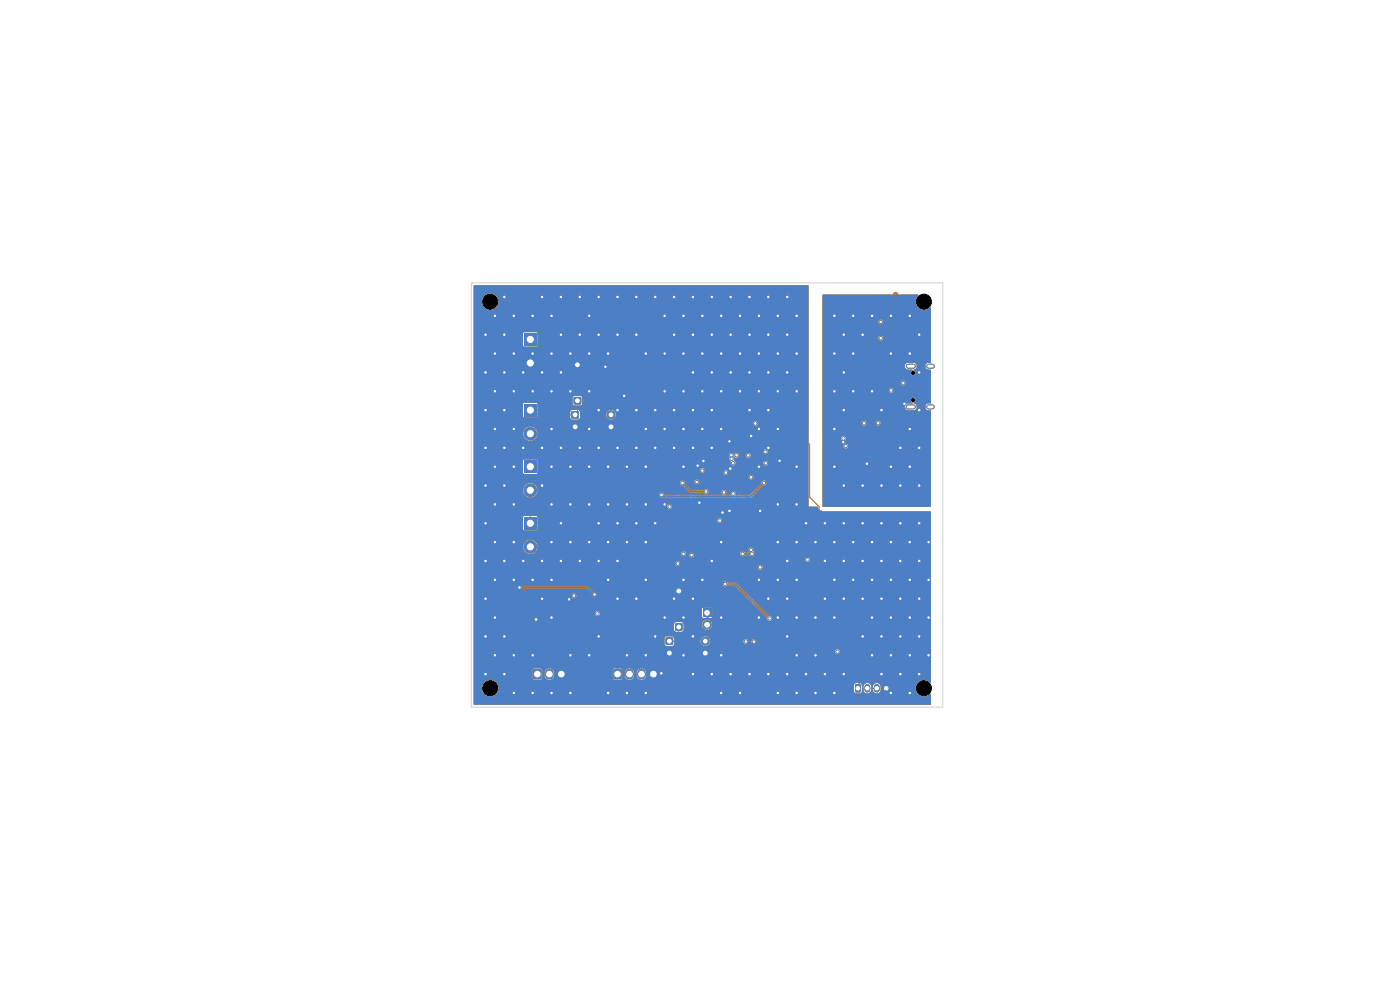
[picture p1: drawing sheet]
<svg xmlns="http://www.w3.org/2000/svg" width="297mm" height="210mm" viewBox="0 0 297 210" stroke-linecap="round" stroke-linejoin="round" font-family="sans-serif">
<g fill="#c83434">
<path d="M189.6 83.5h.8v.7h-.8z"/>
<path d="M189.6 81.8h.8v.7h-.8z"/>
<path d="M147.6 101h.8v.7h-.8z"/>
<path d="M147.6 99.3h.8v.7h-.8z"/>
</g>
<circle cx="138.7" cy="108.7" r=".75" fill="#c83434" stroke="#c83434" stroke-width=".21"/>
<g fill="#c83434">
<path d="M164.6 92.4h.8v.8h-.8z"/>
<path d="M164.6 90.8h.8v.8h-.8z"/>
<path d="M182.8 95.1h.7v.8h-.7z"/>
<path d="M184.5 95.1h.7v.8h-.7z"/>
<path d="M111.2 85.7h2.6v2.6h-2.6z"/>
</g>
<circle cx="112.5" cy="92" r="1.3" fill="#c83434" stroke="#c83434" stroke-width=".21"/>
<g fill="#c83434">
<path d="M157.1 140.6h.7v2.8h-.7z"/>
<path d="M157.1 136.6h.7v2.8h-.7z"/>
<path d="M158.4 140.6h.7v2.8h-.7z"/>
<path d="M158.4 136.6h.7v2.8h-.7z"/>
<path d="M159.6 140.6h.8v2.8h-.8z"/>
<path d="M159.6 136.6h.8v2.8h-.8z"/>
<path d="M160.9 140.6h.7v2.8h-.7z"/>
<path d="M160.9 136.6h.7v2.8h-.7z"/>
<path d="M162.2 140.6h.7v2.8h-.7z"/>
<path d="M162.2 136.6h.7v2.8h-.7z"/>
<path d="M119.1 85.8h.8v.7h-.8z"/>
<path d="M119.1 87.5h.8v.7h-.8z"/>
<path d="M190 79.6h.7v.8h-.7z"/>
<path d="M188.3 79.6h.7v.8h-.7z"/>
<path d="M122.1 140.4l.7-.1 .3 .2v1l-.2 .2h-.6l-.2-.2z"/>
<path d="M124 140.4l.7-.1 .2 .2v1l-.1 .2h-.7l-.2-.2z"/>
<path d="M151.1 110.5h.8v.7h-.8z"/>
<path d="M151.1 108.8h.8v.7h-.8z"/>
<path d="M162.6 90.8h.8v.7h-.8z"/>
<path d="M162.6 92.5h.8v.7h-.8z"/>
<path d="M144.7 115.2h1.4l.1 .5h-1.4z"/>
<path d="M144.7 113.3h1.4l.1 .5h-1.4z"/>
<path d="M142.9 114.2h1.3l.1 .5-1.4 .1z"/>
<path d="M127.1 76.8h.8v.8h-.8z"/>
<path d="M127.1 78.4h.8v.8h-.8z"/>
</g>
<circle cx="165" cy="85" r=".75" fill="#c83434" stroke="#c83434" stroke-width=".21"/>
<path d="M121.8 84.3h1.4v1.4h-1.4z" fill="#c83434"/>
<g fill="#c83434" stroke="#c83434" stroke-width=".21">
<circle cx="122.5" cy="77.4" r=".8"/>
<circle cx="137.5" cy="112.5" r=".75"/>
</g>
<path d="M143.3 132.3h1.4v1.4h-1.4z" fill="#c83434"/>
<circle cx="144" cy="125.4" r=".8" fill="#c83434" stroke="#c83434" stroke-width=".21"/>
<g fill="#c83434">
<path d="M117.6 104.5h.8v.7h-.8z"/>
<path d="M117.6 102.8h.8v.7h-.8z"/>
<path d="M127 124.6h.7v.8h-.7z"/>
<path d="M125.3 124.6h.7v.8h-.7z"/>
<path d="M149 141.2l.8-.1 .3 .2v1.3l-.2 .3h-.7l-.2-.2z"/>
<path d="M152 141.2l.8-.1 .2 .2v1.3l-.1 .3h-.8l-.2-.2z"/>
<path d="M157.6 108.8h.8v.7h-.8z"/>
<path d="M157.6 110.5h.8v.7h-.8z"/>
<path d="M126 145.4l.7-.1 .2 .2v1l-.1 .2h-.6l-.3-.2z"/>
<path d="M124.1 145.4l.7-.1 .3 .2v1l-.2 .2h-.6l-.2-.2z"/>
<path d="M149.6 95.9h.8v.8h-.8z"/>
<path d="M149.6 94.3h.8v.8h-.8z"/>
</g>
<circle cx="173.7" cy="110" r=".75" fill="#c83434" stroke="#c83434" stroke-width=".21"/>
<g fill="#c83434">
<path d="M185 97.1h.7v.8h-.7z"/>
<path d="M183.3 97.1h.7v.8h-.7z"/>
</g>
<circle cx="118.7" cy="117.5" r=".75" fill="#c83434" stroke="#c83434" stroke-width=".21"/>
<g fill="#c83434">
<path d="M129.3 66.2h2.4v1.6h-2.4z"/>
<path d="M133.3 66.2h2.4v1.6h-2.4z"/>
<path d="M128.1 132.5h.8v.7h-.8z"/>
<path d="M128.1 130.8h.8v.7h-.8z"/>
<path d="M111.2 70.7h2.6v2.6h-2.6z"/>
</g>
<circle cx="112.5" cy="77" r="1.3" fill="#c83434" stroke="#c83434" stroke-width=".21"/>
<g fill="#c83434">
<path d="M166.1 102.8h.8v.8h-.8z"/>
<path d="M166.1 104.4h.8v.8h-.8z"/>
</g>
<circle cx="123.7" cy="107.5" r=".75" fill="#c83434" stroke="#c83434" stroke-width=".21"/>
<g fill="#c83434">
<path d="M180.5 89.3h.7l.2 .1v1.1l-.1 .2h-.6l-.2-.1z"/>
<path d="M178.6 89.3h.7l.2 .1v1.1l-.1 .2h-.6l-.2-.1z"/>
</g>
<g fill="#c83434" stroke="#c83434" stroke-width=".21">
<circle cx="157.5" cy="116.2" r=".75"/>
<circle cx="186.2" cy="87.5" r=".75"/>
</g>
<g fill="#c83434">
<path d="M138 70.7h.8l.2 .1v2.3l-.1 .2-.7 .1-.3-.2z"/>
<path d="M135 70.7h.9l.2 .1v2.3l-.2 .2-.7 .1-.2-.2z"/>
<path d="M121.1 132.5h.8v.7h-.8z"/>
<path d="M121.1 130.8h.8v.7h-.8z"/>
<path d="M108.5 130.4h2.3v2.2h-2.3z"/>
<path d="M104.2 130.4h2.3v2.2h-2.3z"/>
<path d="M181.5 145.2l.8-.1 .3 .2v1.3l-.2 .3h-.7l-.3-.2z"/>
</g>
<path d="M184 145.7v.6M186 145.7v.6M188 145.7v.6" fill="none" stroke="#c83434" stroke-width="1.2"/>
<g fill="#c83434">
<path d="M151.6 97.1h1.4l.1 .2-1.5 .1z"/>
<path d="M151.6 97.6h1.4l.1 .2-1.5 .1z"/>
<path d="M151.6 98.1h1.4l.1 .2-1.5 .1z"/>
<path d="M151.6 98.6h1.4l.1 .2-1.5 .1z"/>
<path d="M151.6 99.1h1.4l.1 .2-1.5 .1z"/>
<path d="M151.6 99.6h1.4l.1 .2-1.5 .1z"/>
<path d="M151.6 100.1h1.4l.1 .2-1.5 .1z"/>
<path d="M151.6 100.6h1.4l.1 .2-1.5 .1z"/>
<path d="M151.6 101.1h1.4l.1 .2-1.5 .1z"/>
<path d="M151.6 101.6h1.4l.1 .2-1.5 .1z"/>
<path d="M151.6 102.1h1.4l.1 .2-1.5 .1z"/>
<path d="M151.6 102.6h1.4l.1 .2-1.5 .1z"/>
<path d="M151.6 103.1h1.4l.1 .2-1.5 .1z"/>
<path d="M151.6 103.6h1.4l.1 .2-1.5 .1z"/>
<path d="M151.6 104.1h1.4l.1 .2-1.5 .1z"/>
<path d="M151.6 104.6h1.4l.1 .2-1.5 .1z"/>
<path d="M154.1 105.9l.3 .1-.1 1.5-.2-.1z"/>
<path d="M154.6 105.9l.3 .1-.1 1.5-.2-.1z"/>
<path d="M155.1 105.9l.3 .1-.1 1.5-.2-.1z"/>
<path d="M155.6 105.9l.3 .1-.1 1.5-.2-.1z"/>
<path d="M156.1 105.9l.3 .1-.1 1.5-.2-.1z"/>
<path d="M156.6 105.9l.3 .1-.1 1.5-.2-.1z"/>
<path d="M157.1 105.9l.3 .1-.1 1.5-.2-.1z"/>
<path d="M157.6 105.9l.3 .1-.1 1.5-.2-.1z"/>
<path d="M158.1 105.9l.3 .1-.1 1.5-.2-.1z"/>
<path d="M158.6 105.9l.3 .1-.1 1.5-.2-.1z"/>
<path d="M159.1 105.9l.3 .1-.1 1.5-.2-.1z"/>
<path d="M159.6 105.9l.3 .1-.1 1.5-.2-.1z"/>
<path d="M160.1 105.9l.3 .1-.1 1.5-.2-.1z"/>
<path d="M160.6 105.9l.3 .1-.1 1.5-.2-.1z"/>
<path d="M161.1 105.9l.3 .1-.1 1.5-.2-.1z"/>
<path d="M161.6 105.9l.3 .1-.1 1.5-.2-.1z"/>
<path d="M162.9 104.6h1.5v.2l-1.4 .1z"/>
<path d="M162.9 104.1h1.5v.2l-1.4 .1z"/>
<path d="M162.9 103.6h1.5v.2l-1.4 .1z"/>
<path d="M162.9 103.1h1.5v.2l-1.4 .1z"/>
<path d="M162.9 102.6h1.5v.2l-1.4 .1z"/>
<path d="M162.9 102.1h1.5v.2l-1.4 .1z"/>
<path d="M162.9 101.6h1.5v.2l-1.4 .1z"/>
<path d="M162.9 101.1h1.5v.2l-1.4 .1z"/>
<path d="M162.9 100.6h1.5v.2l-1.4 .1z"/>
<path d="M162.9 100.1h1.5v.2l-1.4 .1z"/>
<path d="M162.9 99.6h1.5v.2l-1.4 .1z"/>
<path d="M162.9 99.1h1.5v.2l-1.4 .1z"/>
<path d="M162.9 98.6h1.5v.2l-1.4 .1z"/>
<path d="M162.9 98.1h1.5v.2l-1.4 .1z"/>
<path d="M162.9 97.6h1.5v.2l-1.4 .1z"/>
<path d="M162.9 97.1h1.5v.2l-1.4 .1z"/>
<path d="M161.6 94.6h.3l-.1 1.5-.2-.1z"/>
<path d="M161.1 94.6h.3l-.1 1.5-.2-.1z"/>
<path d="M160.6 94.6h.3l-.1 1.5-.2-.1z"/>
<path d="M160.1 94.6h.3l-.1 1.5-.2-.1z"/>
<path d="M159.6 94.6h.3l-.1 1.5-.2-.1z"/>
<path d="M159.1 94.6h.3l-.1 1.5-.2-.1z"/>
<path d="M158.6 94.6h.3l-.1 1.5-.2-.1z"/>
<path d="M158.1 94.6h.3l-.1 1.5-.2-.1z"/>
<path d="M157.6 94.6h.3l-.1 1.5-.2-.1z"/>
<path d="M157.1 94.6h.3l-.1 1.5-.2-.1z"/>
<path d="M156.6 94.6h.3l-.1 1.5-.2-.1z"/>
<path d="M156.1 94.6h.3l-.1 1.5-.2-.1z"/>
<path d="M155.6 94.6h.3l-.1 1.5-.2-.1z"/>
<path d="M155.1 94.6h.3l-.1 1.5-.2-.1z"/>
<path d="M154.6 94.6h.3l-.1 1.5-.2-.1z"/>
<path d="M154.1 94.6h.3l-.1 1.5-.2-.1z"/>
<path d="M183.6 90.6h.3v.3h-.3z"/>
<path d="M183 91.1h.9v.3h-.9z"/>
<path d="M183 91.6h.9v.3h-.9z"/>
<path d="M183 92.1h.9v.3h-.9z"/>
<path d="M183 92.6h.9v.3h-.9z"/>
<path d="M183.6 93.1h.3v.3h-.3z"/>
<path d="M184.1 93.1h.3v.9h-.3z"/>
<path d="M184.6 93.1h.3v.9h-.3z"/>
<path d="M185.1 93.1h.3v.9h-.3z"/>
<path d="M185.6 93.1h.3v.9h-.3z"/>
<path d="M186.1 93.1h.3v.3h-.3z"/>
<path d="M186.1 92.6h.9v.3h-.9z"/>
<path d="M186.1 92.1h.9v.3h-.9z"/>
<path d="M186.1 91.6h.9v.3h-.9z"/>
<path d="M186.1 91.1h.9v.3h-.9z"/>
<path d="M186.1 90.6h.3v.3h-.3z"/>
<path d="M185.6 90h.3v.9h-.3z"/>
<path d="M185.1 90h.3v.9h-.3z"/>
<path d="M184.6 90h.3v.9h-.3z"/>
<path d="M184.1 90h.3v.9h-.3z"/>
<path d="M184.1 91.1h1.8v1.8h-1.8z"/>
<path d="M123 66.2l1-.1 .2 .2v1.3l-.1 .3h-.9l-.2-.2z"/>
<path d="M125.8 66.2l1-.1 .2 .2v1.3l-.1 .3h-.9l-.2-.2z"/>
<path d="M135.5 83.1h.7v.8h-.7z"/>
<path d="M133.8 83.1h.7v.8h-.7z"/>
<path d="M128.1 129h.8v.7h-.8z"/>
<path d="M128.1 127.3h.8v.7h-.8z"/>
<path d="M186.3 95.1h.7v.8h-.7z"/>
<path d="M188 95.1h.7v.8h-.7z"/>
<path d="M154.9 109.1h.8v.8h-.8z"/>
<path d="M153.3 109.1h.8v.8h-.8z"/>
<path d="M165.6 109h.8v.7h-.8z"/>
<path d="M165.6 107.3h.8v.7h-.8z"/>
</g>
<circle cx="142.5" cy="106.2" r=".75" fill="#c83434" stroke="#c83434" stroke-width=".21"/>
<g fill="#c83434">
<path d="M123.3 110.6h.7v.8h-.7z"/>
<path d="M125 110.6h.7v.8h-.7z"/>
<path d="M156.1 91.8h.7l.2 .1v1.1l-.1 .2h-.6l-.2-.1z"/>
<path d="M158 91.8h.7l.2 .1v1.1l-.1 .2h-.6l-.2-.1z"/>
</g>
<circle cx="160" cy="148" r=".5" fill="#c83434" stroke="#c83434" stroke-width=".21"/>
<g fill="#c83434">
<path d="M129.1 125.4h.8v.8h-.8z"/>
<path d="M129.1 123.8h.8v.8h-.8z"/>
<path d="M141.3 135.3h1.4v1.4h-1.4z"/>
</g>
<g fill="#c83434" stroke="#c83434" stroke-width=".21">
<circle cx="142" cy="138.5" r=".8"/>
<circle cx="149.6" cy="138.5" r=".8"/>
<circle cx="149.6" cy="136" r=".8"/>
</g>
<g fill="#c83434">
<path d="M163.6 110.5h.8v.7h-.8z"/>
<path d="M163.6 108.8h.8v.7h-.8z"/>
<path d="M143.8 100.6h.7v.8h-.7z"/>
<path d="M145.5 100.6h.7v.8h-.7z"/>
<path d="M180.3 94h1.3l.1 .2v.6l-.2 .2-1.1-.1-.1-.2z"/>
<path d="M180.3 92.1h1.3l.1 .2v.6l-.2 .2-1.1-.1-.1-.2z"/>
<path d="M139.5 82.6h.7v.8h-.7z"/>
<path d="M137.8 82.6h.7v.8h-.7z"/>
<path d="M141.8 78h1.3l.1 .2v.6l-.2 .2-1.1-.1-.1-.2z"/>
<path d="M141.8 76.1h1.3l.1 .2v.6l-.2 .2-1.1-.1-.1-.2z"/>
<path d="M128 135.4h2.3v2.2h-2.3z"/>
<path d="M123.7 135.4h2.3v2.2h-2.3z"/>
<path d="M125.4 130.6h.8v.8h-.8z"/>
<path d="M123.8 130.6h.8v.8h-.8z"/>
</g>
<circle cx="161.2" cy="85" r=".75" fill="#c83434" stroke="#c83434" stroke-width=".21"/>
<g fill="#c83434">
<path d="M141.1 111h.8v.7h-.8z"/>
<path d="M141.1 109.3h.8v.7h-.8z"/>
<path d="M179.1 134.8h.8v.7h-.8z"/>
<path d="M179.1 136.5h.8v.7h-.8z"/>
<path d="M143.4 109.3h1.3l.1 .5h-1.4z"/>
<path d="M143.4 111.2h1.3l.1 .5h-1.4z"/>
<path d="M145.2 110.2h1.4l.1 .5-1.4 .1z"/>
<path d="M112.9 128.5h2.2v2.3h-2.2z"/>
<path d="M112.9 124.2h2.2v2.3h-2.2z"/>
<path d="M119.6 103h.8v.7h-.8z"/>
<path d="M119.6 101.3h.8v.7h-.8z"/>
<path d="M136.7 66.4h2.3v2.2h-2.3z"/>
<path d="M141 66.4h2.3v2.2h-2.3z"/>
<path d="M160.1 92.5h.8v.7h-.8z"/>
<path d="M160.1 90.8h.8v.7h-.8z"/>
<path d="M147.6 96.9h.8v.8h-.8z"/>
<path d="M147.6 95.3h.8v.8h-.8z"/>
</g>
<circle cx="190" cy="62.5" r=".5" fill="#c83434" stroke="#c83434" stroke-width=".21"/>
<path d="M149.1 129.2h1.8v1.7h-1.8z" fill="#c83434"/>
<circle cx="150" cy="132.5" r=".85" fill="#c83434" stroke="#c83434" stroke-width=".21"/>
<g fill="#c83434">
<path d="M153.6 111.3h.8v.8h-.8z"/>
<path d="M153.6 112.9h.8v.8h-.8z"/>
<path d="M169.6 91.8h1.8l.1 .5-1.9 .1z"/>
<path d="M169.6 93.1h1.8l.1 .5-1.9 .1z"/>
<path d="M169.6 94.4l1.8-.1 .1 .5-1.9 .1z"/>
<path d="M169.6 95.6h1.8l.1 .5-1.9 .1z"/>
<path d="M174.5 95.6h1.9v.5l-1.8 .1z"/>
<path d="M174.5 94.4l1.9-.1v.5l-1.8 .1z"/>
<path d="M174.5 93.1h1.9v.5l-1.8 .1z"/>
<path d="M174.5 91.8h1.9v.5l-1.8 .1z"/>
<path d="M119.1 130h.8v.7h-.8z"/>
<path d="M119.1 128.3h.8v.7h-.8z"/>
<path d="M153.9 92.1h.8v.8h-.8z"/>
<path d="M152.3 92.1h.8v.8h-.8z"/>
<path d="M124.4 112.8h1.3l.1 .5h-1.4z"/>
<path d="M124.4 114.7h1.3l.1 .5h-1.4z"/>
<path d="M126.2 113.7h1.4l.1 .5-1.4 .1z"/>
<path d="M134.3 76h2.3v5.1h-2.3z"/>
<path d="M138.4 76h2.3v5.1h-2.3z"/>
<path d="M122.1 112.8h.8v.7h-.8z"/>
<path d="M122.1 114.5h.8v.7h-.8z"/>
<path d="M165.6 95.9h.8v.8h-.8z"/>
<path d="M165.6 94.3h.8v.8h-.8z"/>
<path d="M149.6 99.4h.8v.8h-.8z"/>
<path d="M149.6 97.8h.8v.8h-.8z"/>
<path d="M109.7 143l1.5-.1 .2 .3v.7l-.3 .1h-1.3l-.2-.2z"/>
<path d="M109.7 140h1.5l.2 .2v.7l-.3 .2h-1.3l-.2-.2z"/>
<path d="M174.2 134.8h1.2l.1 .5h-1.2z"/>
<path d="M174.2 135.7h1.2l.1 .5-1.2 .1z"/>
<path d="M174.2 136.7h1.2l.1 .5h-1.2z"/>
<path d="M176.5 136.7h1.2l.1 .5h-1.2z"/>
<path d="M176.5 135.7h1.2l.1 .5-1.2 .1z"/>
<path d="M176.5 134.8h1.2l.1 .5h-1.2z"/>
<path d="M106.1 111.5h.8v.7h-.8z"/>
<path d="M106.1 109.8h.8v.7h-.8z"/>
<path d="M130.2 80.5h2.5l.1 .2v.7l-.2 .2h-2.3l-.2-.2z"/>
<path d="M130.2 83.5l2.5-.1 .1 .3v.7l-.2 .2-2.3-.1-.2-.2z"/>
</g>
<g fill="#c83434" stroke="#c83434" stroke-width=".21">
<circle cx="161.3" cy="116.2" r=".75"/>
<circle cx="167.5" cy="117.5" r=".75"/>
</g>
<g fill="#c83434">
<path d="M137.9 86.5h1.1l.2 .2v.6l-.2 .1h-1l-.2-.2z"/>
<path d="M137.9 84.6h1.1l.2 .2v.6l-.2 .2-1-.1-.2-.2z"/>
<path d="M144.5 146.2l.8-.1 .3 .2v1.3l-.2 .3h-.7l-.2-.2z"/>
<path d="M147.5 146.2l.8-.1 .2 .2v1.3l-.1 .3h-.8l-.2-.2z"/>
</g>
<circle cx="148.7" cy="116.2" r=".75" fill="#c83434" stroke="#c83434" stroke-width=".21"/>
<g fill="#c83434">
<path d="M169.9 89.6h.8v.8h-.8z"/>
<path d="M168.3 89.6h.8v.8h-.8z"/>
<path d="M156.1 112.4l.7-.1 .2 .2v1l-.1 .2h-.6l-.2-.2z"/>
<path d="M158 112.4l.7-.1 .2 .2v1l-.1 .2h-.6l-.2-.2z"/>
<path d="M146.4 121.6h1v.7h-1z"/>
<path d="M150.5 121.6h1.1v.7h-1.1z"/>
<path d="M146.4 123.8h1v.6h-1z"/>
<path d="M150.5 123.8h1.1v.6h-1.1z"/>
<path d="M104.2 125.4h2.3v2.2h-2.3z"/>
<path d="M108.5 125.4h2.3v2.2h-2.3z"/>
<path d="M103.6 107.4l.7-.1 .2 .2v1l-.1 .2h-.6l-.2-.2z"/>
<path d="M105.5 107.4l.7-.1 .2 .2v1l-.1 .2h-.6l-.2-.2z"/>
<path d="M109 135.4h2.3v2.2h-2.3z"/>
<path d="M104.7 135.4h2.3v2.2h-2.3z"/>
<path d="M161.4 109.1h.8v.8h-.8z"/>
<path d="M159.8 109.1h.8v.8h-.8z"/>
<path d="M131.7 135.4h2.3v2.2h-2.3z"/>
<path d="M136 135.4h2.3v2.2h-2.3z"/>
<path d="M123.4 124.1h.8v.8h-.8z"/>
<path d="M121.8 124.1h.8v.8h-.8z"/>
</g>
<g fill="#c83434" stroke="#c83434" stroke-width=".21">
<circle cx="132.5" cy="125" r=".75"/>
<circle cx="160" cy="120" r=".75"/>
</g>
<g fill="#c83434">
<path d="M192.3 88.1h.7v.8h-.7z"/>
<path d="M194 88.1h.7v.8h-.7z"/>
<path d="M176.3 138.6h.7v.8h-.7z"/>
<path d="M178 138.6h.7v.8h-.7z"/>
</g>
<circle cx="171.2" cy="117.5" r=".75" fill="#c83434" stroke="#c83434" stroke-width=".21"/>
<g fill="#c83434">
<path d="M118.2 111.8h1.6v2.4h-1.6z"/>
<path d="M118.2 107.8h1.6v2.4h-1.6z"/>
</g>
<g fill="#c83434" stroke="#c83434" stroke-width=".21">
<circle cx="132.5" cy="121.2" r=".75"/>
<circle cx="141.3" cy="101.2" r=".75"/>
</g>
<g fill="#c83434">
<path d="M181.9 142.1h.8v.8h-.8z"/>
<path d="M180.3 142.1h.8v.8h-.8z"/>
<path d="M119.1 124.8h.8v.7h-.8z"/>
<path d="M119.1 126.5h.8v.7h-.8z"/>
<path d="M142.3 80.1h1.3l.1 .2v.6l-.2 .2-1.1-.1-.1-.2z"/>
<path d="M142.3 82h1.3l.1 .2v.6l-.2 .2-1.1-.1-.1-.2z"/>
<path d="M141.2 141.9h2.3v2.2h-2.3z"/>
<path d="M145.5 141.9h2.3v2.2h-2.3z"/>
<path d="M130.2 142h1.6v2h-1.6z"/>
</g>
<path d="M133.5 142.8v.4M136.1 142.8v.4M138.6 142.8v.4" fill="none" stroke="#c83434" stroke-width="1.7"/>
<g fill="#c83434">
<path d="M165.6 99.3h.8v.7h-.8z"/>
<path d="M165.6 101h.8v.7h-.8z"/>
<path d="M134.7 130.4h2.3v2.2h-2.3z"/>
<path d="M139 130.4h2.3v2.2h-2.3z"/>
</g>
<circle cx="153.7" cy="120" r=".75" fill="#c83434" stroke="#c83434" stroke-width=".21"/>
<g fill="#c83434">
<path d="M180.4 96.1h.8v.8h-.8z"/>
<path d="M178.8 96.1h.8v.8h-.8z"/>
</g>
<circle cx="153.7" cy="116.2" r=".75" fill="#c83434" stroke="#c83434" stroke-width=".21"/>
<g fill="#c83434">
<path d="M131.9 74.1h.8v.8h-.8z"/>
<path d="M130.3 74.1h.8v.8h-.8z"/>
<path d="M129.2 76.8h1.2l.1 .5h-1.2z"/>
<path d="M129.2 77.7h1.2l.1 .5-1.2 .1z"/>
<path d="M129.2 78.7h1.2l.1 .5h-1.2z"/>
<path d="M131.5 78.7h1.2l.1 .5h-1.2z"/>
<path d="M131.5 77.7h1.2l.1 .5-1.2 .1z"/>
<path d="M131.5 76.8h1.2l.1 .5h-1.2z"/>
<path d="M113.2 132.9h2.3v2.2h-2.3z"/>
<path d="M117.5 132.9h2.3v2.2h-2.3z"/>
<path d="M149.6 101.3h.8v.8h-.8z"/>
<path d="M149.6 102.9h.8v.8h-.8z"/>
<path d="M145.1 105.3h.8v.8h-.8z"/>
<path d="M145.1 106.9h.8v.8h-.8z"/>
<path d="M113.2 142h1.6v2h-1.6z"/>
</g>
<path d="M116.5 142.8v.4M119.1 142.8v.4" fill="none" stroke="#c83434" stroke-width="1.7"/>
<g fill="#c83434">
<path d="M148.9 105.6h.8v.8h-.8z"/>
<path d="M147.3 105.6h.8v.8h-.8z"/>
</g>
<g fill="#c83434" stroke="#c83434" stroke-width=".21">
<circle cx="132.5" cy="117.5" r=".75"/>
<circle cx="180" cy="100" r=".75"/>
</g>
<g fill="#c83434">
<path d="M192.1 84.9h1l.1 .5-1 .1z"/>
<path d="M192.1 84.1h1l.1 .5-1 .1z"/>
<path d="M192.1 83.1h1l.1 .2-1.1 .1z"/>
<path d="M192.1 82.1h1l.1 .2-1.1 .1z"/>
<path d="M192.1 81.6h1l.1 .2-1.1 .1z"/>
<path d="M192.1 80.6h1l.1 .2-1.1 .1z"/>
<path d="M192.1 79.3h1l.1 .5-1 .1z"/>
<path d="M192.1 78.5h1l.1 .5-1 .1z"/>
<path d="M192.1 80.1h1l.1 .2-1.1 .1z"/>
<path d="M192.1 81.1h1l.1 .2-1.1 .1z"/>
<path d="M192.1 82.6h1l.1 .2-1.1 .1z"/>
<path d="M192.1 83.6h1l.1 .2-1.1 .1z"/>
</g>
<path d="M192.7 77.7h1.1M197 77.7h.8M192.7 86.3h1.1M197 86.3h.8" fill="none" stroke="#c83434" stroke-width="1"/>
<g fill="#c83434">
<path d="M149.7 147l1.5-.1 .2 .3v.7l-.3 .1h-1.3l-.2-.2z"/>
<path d="M149.7 144h1.5l.2 .2v.7l-.3 .2h-1.3l-.2-.2z"/>
<path d="M186.2 68.8h1.2l.1 .5h-1.2z"/>
<path d="M186.2 69.7h1.2l.1 .5-1.2 .1z"/>
<path d="M186.2 70.7h1.2l.1 .5h-1.2z"/>
<path d="M188.5 70.7h1.2l.1 .5h-1.2z"/>
<path d="M188.5 69.7h1.2l.1 .5-1.2 .1z"/>
<path d="M188.5 68.8h1.2l.1 .5h-1.2z"/>
</g>
<g fill="#c83434" stroke="#c83434" stroke-width=".21">
<circle cx="105" cy="105" r=".75"/>
<circle cx="110" cy="62.5" r=".5"/>
<circle cx="125" cy="121.2" r=".75"/>
</g>
<g fill="#c83434">
<path d="M147.5 102.8h.7l.2 .1v1.1l-.1 .2h-.6l-.2-.1z"/>
<path d="M145.6 102.8h.7l.2 .1 .1 1.1-.2 .2h-.6l-.2-.1z"/>
<path d="M124.5 142.9l.7-.1 .2 .2v1l-.1 .2h-.6l-.3-.2z"/>
<path d="M122.6 142.9l.7-.1 .3 .2v1l-.2 .2h-.6l-.2-.2z"/>
</g>
<circle cx="131.3" cy="128.7" r=".75" fill="#c83434" stroke="#c83434" stroke-width=".21"/>
<g fill="#c83434">
<path d="M126.3 80.6h.7v.8h-.7z"/>
<path d="M128 80.6h.7v.8h-.7z"/>
<path d="M121.3 87.3h1.4v1.4h-1.4z"/>
</g>
<g fill="#c83434" stroke="#c83434" stroke-width=".21">
<circle cx="122" cy="90.5" r=".8"/>
<circle cx="129.6" cy="90.5" r=".8"/>
<circle cx="129.6" cy="88" r=".8"/>
</g>
<g fill="#c83434">
<path d="M177.6 91.8h.8v.8h-.8z"/>
<path d="M177.6 93.4h.8v.8h-.8z"/>
<path d="M111.2 109.7h2.6v2.6h-2.6z"/>
</g>
<circle cx="112.5" cy="116" r="1.3" fill="#c83434" stroke="#c83434" stroke-width=".21"/>
<g fill="#c83434">
<path d="M116.5 137.2l.8-.1 .2 .2v1.3l-.1 .3h-.8l-.2-.2z"/>
<path d="M113.5 137.2l.8-.1 .3 .2v1.3l-.2 .3h-.7l-.2-.2z"/>
<path d="M157.7 87.4h.5v1.4l-.5-.1z"/>
<path d="M155.8 87.4h.5v1.4l-.5-.1z"/>
<path d="M156.7 89.2l.6 .1-.1 1.4-.5-.1z"/>
<path d="M140.6 112.8h.8v.8h-.8z"/>
<path d="M140.6 114.4h.8v.8h-.8z"/>
<path d="M111.2 97.7h2.6v2.6h-2.6z"/>
</g>
<circle cx="112.5" cy="104" r="1.3" fill="#c83434" stroke="#c83434" stroke-width=".21"/>
<g fill="#c83434">
<path d="M121.2 126.9l1.4-.1v.3l-1.4 .1z"/>
<path d="M121.2 127.4l1.4-.1v.3l-1.4 .1z"/>
<path d="M121.2 127.9l1.4-.1v.3l-1.4 .1z"/>
<path d="M121.2 128.4l1.4-.1v.3l-1.4 .1z"/>
<path d="M121.2 128.9l1.4-.1v.3l-1.4 .1z"/>
<path d="M125.4 128.9l1.4-.1v.3l-1.4 .1z"/>
<path d="M125.4 128.4l1.4-.1v.3l-1.4 .1z"/>
<path d="M125.4 127.9l1.4-.1v.3l-1.4 .1z"/>
<path d="M125.4 127.4l1.4-.1v.3l-1.4 .1z"/>
<path d="M125.4 126.9l1.4-.1v.3l-1.4 .1z"/>
</g>
<circle cx="127.5" cy="73.7" r=".75" fill="#c83434" stroke="#c83434" stroke-width=".21"/>
<g fill="#c83434">
<path d="M188.1 92.4h.8v.8h-.8z"/>
<path d="M188.1 90.8h.8v.8h-.8z"/>
<path d="M148.3 107.6h1.3l.1 .2v.6l-.2 .2-1.1-.1-.1-.2z"/>
<path d="M148.3 109.5h1.3l.1 .2v.6l-.2 .2-1.1-.1-.1-.2z"/>
<path d="M126.7 143l1.5-.1 .2 .3v.7l-.3 .1h-1.3l-.2-.2z"/>
<path d="M126.7 140h1.5l.2 .2v.7l-.3 .2h-1.3l-.2-.2z"/>
<path d="M189.3 86.1h1.3l.1 .2v.6l-.2 .2-1.1-.1-.1-.2z"/>
<path d="M189.3 88h1.3l.1 .2v.6l-.2 .2-1.1-.1-.1-.2z"/>
</g>
<circle cx="138.7" cy="105" r=".75" fill="#c83434" stroke="#c83434" stroke-width=".21"/>
<g fill="#c83434">
<path d="M128 82.6h.7v.8h-.7z"/>
<path d="M126.3 82.6h.7v.8h-.7z"/>
</g>
<g fill="#c83434" stroke="#c83434" stroke-width=".21">
<circle cx="177" cy="67" r=".3"/>
<circle cx="195" cy="87" r=".3"/>
<circle cx="178.9" cy="93.8" r=".3"/>
<circle cx="187" cy="103" r=".3"/>
<circle cx="193" cy="75" r=".3"/>
<circle cx="183.9" cy="98.4" r=".3"/>
<circle cx="193" cy="99" r=".3"/>
<circle cx="185" cy="67" r=".3"/>
<circle cx="189" cy="67" r=".3"/>
<circle cx="183" cy="103" r=".3"/>
<circle cx="189" cy="99" r=".3"/>
<circle cx="191" cy="95" r=".3"/>
<circle cx="177" cy="83" r=".3"/>
<circle cx="191.9" cy="85.7" r=".3"/>
<circle cx="181" cy="83" r=".3"/>
<circle cx="179" cy="103" r=".3"/>
<circle cx="189" cy="75" r=".3"/>
<circle cx="195" cy="71" r=".3"/>
<circle cx="177" cy="99" r=".3"/>
<circle cx="183" cy="71" r=".3"/>
<circle cx="195" cy="95" r=".3"/>
<circle cx="179" cy="71" r=".3"/>
<circle cx="179" cy="79" r=".3"/>
<circle cx="177" cy="75" r=".3"/>
<circle cx="193" cy="67" r=".3"/>
<circle cx="191" cy="103" r=".3"/>
<circle cx="195" cy="79" r=".3"/>
<circle cx="177" cy="91" r=".3"/>
<circle cx="195" cy="103" r=".3"/>
<circle cx="181" cy="67" r=".3"/>
<circle cx="179" cy="87" r=".3"/>
<circle cx="185" cy="83" r=".3"/>
<circle cx="193" cy="91" r=".3"/>
<circle cx="181" cy="75" r=".3"/>
<circle cx="187" cy="87" r=".3"/>
<circle cx="149" cy="99.8" r=".3"/>
<circle cx="142" cy="107.5" r=".3"/>
<circle cx="126.7" cy="130.2" r=".3"/>
<circle cx="103" cy="71" r=".3"/>
<circle cx="175" cy="143" r=".3"/>
<circle cx="119" cy="95" r=".3"/>
<circle cx="113" cy="67" r=".3"/>
<circle cx="105" cy="75" r=".3"/>
<circle cx="137" cy="91" r=".3"/>
<circle cx="197" cy="131" r=".3"/>
<circle cx="109" cy="107" r=".3"/>
<circle cx="189" cy="123" r=".3"/>
<circle cx="137" cy="147" r=".3"/>
<circle cx="105" cy="83" r=".3"/>
<circle cx="141" cy="67" r=".3"/>
<circle cx="167" cy="119" r=".3"/>
<circle cx="117" cy="131" r=".3"/>
<circle cx="161" cy="91" r=".3"/>
<circle cx="181" cy="115" r=".3"/>
<circle cx="125" cy="67" r=".3"/>
<circle cx="159" cy="143" r=".3"/>
<circle cx="159.3" cy="92.5" r=".3"/>
<circle cx="109" cy="83" r=".3"/>
<circle cx="169" cy="123" r=".3"/>
<circle cx="143" cy="63" r=".3"/>
<circle cx="191" cy="111" r=".3"/>
<circle cx="141" cy="107" r=".3"/>
<circle cx="132.4" cy="84" r=".3"/>
<circle cx="151" cy="63" r=".3"/>
<circle cx="148.4" cy="106.6" r=".3"/>
<circle cx="165" cy="123" r=".3"/>
<circle cx="165" cy="75" r=".3"/>
<circle cx="154.8" cy="93.6" r=".3"/>
<circle cx="145" cy="67" r=".3"/>
<circle cx="165" cy="107" r=".3"/>
<circle cx="119" cy="63" r=".3"/>
<circle cx="127" cy="135" r=".3"/>
<circle cx="137" cy="123" r=".3"/>
<circle cx="185" cy="139" r=".3"/>
<circle cx="109" cy="147" r=".3"/>
<circle cx="193" cy="131" r=".3"/>
<circle cx="151" cy="119" r=".3"/>
<circle cx="195" cy="135" r=".3"/>
<circle cx="117" cy="91" r=".3"/>
<circle cx="193" cy="147" r=".3"/>
<circle cx="167" cy="135" r=".3"/>
<circle cx="111" cy="119" r=".3"/>
<circle cx="123" cy="95" r=".3"/>
<circle cx="133" cy="107" r=".3"/>
<circle cx="103" cy="143" r=".3"/>
<circle cx="155" cy="63" r=".3"/>
<circle cx="133" cy="115" r=".3"/>
<circle cx="105" cy="139" r=".3"/>
<circle cx="107" cy="143" r=".3"/>
<circle cx="127" cy="119" r=".3"/>
<circle cx="135" cy="87" r=".3"/>
<circle cx="175" cy="127" r=".3"/>
<circle cx="149" cy="123" r=".3"/>
<circle cx="109" cy="67" r=".3"/>
<circle cx="197" cy="115" r=".3"/>
<circle cx="189" cy="147" r=".3"/>
<circle cx="145" cy="91" r=".3"/>
<circle cx="171" cy="111" r=".3"/>
<circle cx="179" cy="111" r=".3"/>
<circle cx="105" cy="99" r=".3"/>
<circle cx="147" cy="87" r=".3"/>
<circle cx="135" cy="71" r=".3"/>
<circle cx="117" cy="115" r=".3"/>
<circle cx="129" cy="115" r=".3"/>
<circle cx="147" cy="95" r=".3"/>
<circle cx="111" cy="79" r=".3"/>
<circle cx="187" cy="135" r=".3"/>
<circle cx="163" cy="95" r=".3"/>
<circle cx="131" cy="95" r=".3"/>
<circle cx="123" cy="119" r=".3"/>
<circle cx="177" cy="147" r=".3"/>
<circle cx="129" cy="107" r=".3"/>
<circle cx="187" cy="143" r=".3"/>
<circle cx="157" cy="83" r=".3"/>
<circle cx="119" cy="79" r=".3"/>
<circle cx="123" cy="71" r=".3"/>
<circle cx="107" cy="63" r=".3"/>
<circle cx="115" cy="95" r=".3"/>
<circle cx="147" cy="143" r=".3"/>
<circle cx="117" cy="67" r=".3"/>
<circle cx="131" cy="71" r=".3"/>
<circle cx="149" cy="83" r=".3"/>
<circle cx="135" cy="111" r=".3"/>
<circle cx="155" cy="71" r=".3"/>
<circle cx="169" cy="75" r=".3"/>
<circle cx="131" cy="63" r=".3"/>
<circle cx="193" cy="115" r=".3"/>
<circle cx="119" cy="111" r=".3"/>
<circle cx="127" cy="87" r=".3"/>
<circle cx="167" cy="63" r=".3"/>
<circle cx="139" cy="95" r=".3"/>
<circle cx="197" cy="123" r=".3"/>
<circle cx="163" cy="87" r=".3"/>
<circle cx="131" cy="111" r=".3"/>
<circle cx="161" cy="67" r=".3"/>
<circle cx="169" cy="147" r=".3"/>
<circle cx="177" cy="115" r=".3"/>
<circle cx="141" cy="83" r=".3"/>
<circle cx="195" cy="111" r=".3"/>
<circle cx="121" cy="147" r=".3"/>
<circle cx="163" cy="63" r=".3"/>
<circle cx="167" cy="143" r=".3"/>
<circle cx="131" cy="87" r=".3"/>
<circle cx="165" cy="131" r=".3"/>
<circle cx="135" cy="95" r=".3"/>
<circle cx="191" cy="127" r=".3"/>
<circle cx="161" cy="131" r=".3"/>
<circle cx="120.7" cy="127.1" r=".3"/>
<circle cx="173" cy="139" r=".3"/>
<circle cx="195" cy="143" r=".3"/>
<circle cx="161" cy="75" r=".3"/>
<circle cx="125" cy="99" r=".3"/>
<circle cx="109" cy="123" r=".3"/>
<circle cx="109" cy="75" r=".3"/>
<circle cx="125" cy="139" r=".3"/>
<circle cx="153" cy="91" r=".3"/>
<circle cx="105" cy="67" r=".3"/>
<circle cx="155" cy="79" r=".3"/>
<circle cx="151" cy="143" r=".3"/>
<circle cx="129" cy="147" r=".3"/>
<circle cx="143" cy="127" r=".3"/>
<circle cx="107" cy="95" r=".3"/>
<circle cx="143" cy="95" r=".3"/>
<circle cx="105" cy="115" r=".3"/>
<circle cx="109" cy="139" r=".3"/>
<circle cx="128.4" cy="77.8" r=".3"/>
<circle cx="165" cy="83" r=".3"/>
<circle cx="161.2" cy="108.4" r=".3"/>
<circle cx="117" cy="123" r=".3"/>
<circle cx="187" cy="127" r=".3"/>
<circle cx="139" cy="63" r=".3"/>
<circle cx="153" cy="75" r=".3"/>
<circle cx="165" cy="91" r=".3"/>
<circle cx="153" cy="115" r=".3"/>
<circle cx="185" cy="131" r=".3"/>
<circle cx="121" cy="75" r=".3"/>
<circle cx="155" cy="143" r=".3"/>
<circle cx="167" cy="71" r=".3"/>
<circle cx="169" cy="139" r=".3"/>
<circle cx="139" cy="111" r=".3"/>
<circle cx="157" cy="147" r=".3"/>
<circle cx="171" cy="143" r=".3"/>
<circle cx="145" cy="123" r=".3"/>
<circle cx="111" cy="95" r=".3"/>
<circle cx="113" cy="83" r=".3"/>
<circle cx="153" cy="67" r=".3"/>
<circle cx="145" cy="99" r=".3"/>
<circle cx="137" cy="139" r=".3"/>
<circle cx="167" cy="79" r=".3"/>
<circle cx="191" cy="143" r=".3"/>
<circle cx="193" cy="139" r=".3"/>
<circle cx="161" cy="99" r=".3"/>
<circle cx="191" cy="135" r=".3"/>
<circle cx="185" cy="115" r=".3"/>
<circle cx="109" cy="91" r=".3"/>
<circle cx="109" cy="115" r=".3"/>
<circle cx="107" cy="103" r=".3"/>
<circle cx="153" cy="139" r=".3"/>
<circle cx="183" cy="119" r=".3"/>
<circle cx="129" cy="99" r=".3"/>
<circle cx="175" cy="119" r=".3"/>
<circle cx="105" cy="131" r=".3"/>
<circle cx="179" cy="127" r=".3"/>
<circle cx="169" cy="131" r=".3"/>
<circle cx="153.3" cy="108.7" r=".3"/>
<circle cx="117" cy="83" r=".3"/>
<circle cx="173" cy="131" r=".3"/>
<circle cx="125" cy="115" r=".3"/>
<circle cx="165" cy="115" r=".3"/>
<circle cx="169" cy="99" r=".3"/>
<circle cx="103" cy="103" r=".3"/>
<circle cx="163" cy="79" r=".3"/>
<circle cx="121" cy="107" r=".3"/>
<circle cx="159" cy="71" r=".3"/>
<circle cx="127" cy="63" r=".3"/>
<circle cx="117" cy="147" r=".3"/>
<circle cx="159" cy="87" r=".3"/>
<circle cx="107" cy="119" r=".3"/>
<circle cx="121" cy="139" r=".3"/>
<circle cx="137" cy="99" r=".3"/>
<circle cx="163" cy="127" r=".3"/>
<circle cx="159" cy="79" r=".3"/>
<circle cx="127" cy="95" r=".3"/>
<circle cx="167" cy="127" r=".3"/>
<circle cx="115" cy="63" r=".3"/>
<circle cx="153" cy="131" r=".3"/>
<circle cx="105" cy="107" r=".3"/>
<circle cx="103" cy="95" r=".3"/>
<circle cx="135" cy="127" r=".3"/>
<circle cx="159" cy="63" r=".3"/>
<circle cx="165" cy="67" r=".3"/>
<circle cx="131" cy="119" r=".3"/>
<circle cx="195" cy="127" r=".3"/>
<circle cx="145" cy="131" r=".3"/>
<circle cx="133" cy="139" r=".3"/>
<circle cx="185" cy="123" r=".3"/>
<circle cx="147" cy="63" r=".3"/>
<circle cx="143" cy="87" r=".3"/>
<circle cx="163" cy="143" r=".3"/>
<circle cx="193" cy="123" r=".3"/>
<circle cx="119" cy="71" r=".3"/>
<circle cx="161" cy="123" r=".3"/>
<circle cx="169" cy="67" r=".3"/>
<circle cx="141" cy="131" r=".3"/>
<circle cx="183" cy="111" r=".3"/>
<circle cx="197" cy="139" r=".3"/>
<circle cx="115" cy="103" r=".3"/>
<circle cx="141" cy="75" r=".3"/>
<circle cx="113" cy="147" r=".3"/>
<circle cx="169" cy="83" r=".3"/>
<circle cx="157" cy="67" r=".3"/>
<circle cx="107" cy="135" r=".3"/>
<circle cx="103" cy="135" r=".3"/>
<circle cx="177" cy="131" r=".3"/>
<circle cx="113" cy="75" r=".3"/>
<circle cx="187" cy="119" r=".3"/>
<circle cx="151" cy="87" r=".3"/>
<circle cx="137" cy="107" r=".3"/>
<circle cx="105" cy="123" r=".3"/>
<circle cx="121" cy="115" r=".3"/>
<circle cx="163" cy="71" r=".3"/>
<circle cx="125" cy="83" r=".3"/>
<circle cx="103" cy="119" r=".3"/>
<circle cx="117" cy="75" r=".3"/>
<circle cx="121" cy="83" r=".3"/>
<circle cx="151" cy="79" r=".3"/>
<circle cx="139" cy="135" r=".3"/>
<circle cx="115" cy="127" r=".3"/>
<circle cx="173" cy="115" r=".3"/>
<circle cx="129" cy="123" r=".3"/>
<circle cx="161" cy="83" r=".3"/>
<circle cx="115" cy="119" r=".3"/>
<circle cx="133" cy="147" r=".3"/>
<circle cx="117" cy="99" r=".3"/>
<circle cx="129" cy="75" r=".3"/>
<circle cx="187" cy="111" r=".3"/>
<circle cx="145" cy="75" r=".3"/>
<circle cx="113" cy="139" r=".3"/>
<circle cx="153" cy="83" r=".3"/>
<circle cx="179" cy="143" r=".3"/>
<circle cx="165" cy="147" r=".3"/>
<circle cx="117" cy="107" r=".3"/>
<circle cx="115" cy="79" r=".3"/>
<circle cx="154.8" cy="108.4" r=".3"/>
<circle cx="147" cy="79" r=".3"/>
<circle cx="125" cy="107" r=".3"/>
<circle cx="133" cy="99" r=".3"/>
<circle cx="149" cy="67" r=".3"/>
<circle cx="183" cy="127" r=".3"/>
<circle cx="107" cy="87" r=".3"/>
<circle cx="125" cy="91" r=".3"/>
<circle cx="105" cy="91" r=".3"/>
<circle cx="109" cy="99" r=".3"/>
<circle cx="149.2" cy="97.8" r=".3"/>
<circle cx="103" cy="127" r=".3"/>
<circle cx="107" cy="71" r=".3"/>
<circle cx="149" cy="75" r=".3"/>
<circle cx="127" cy="71" r=".3"/>
<circle cx="143" cy="71" r=".3"/>
<circle cx="125" cy="75" r=".3"/>
<circle cx="189" cy="131" r=".3"/>
<circle cx="195" cy="119" r=".3"/>
<circle cx="141" cy="91" r=".3"/>
<circle cx="151" cy="95" r=".3"/>
<circle cx="149" cy="91" r=".3"/>
<circle cx="123" cy="63" r=".3"/>
<circle cx="191" cy="119" r=".3"/>
<circle cx="147" cy="127" r=".3"/>
<circle cx="135" cy="63" r=".3"/>
<circle cx="121" cy="99" r=".3"/>
<circle cx="103" cy="87" r=".3"/>
<circle cx="154.9" cy="99.4" r=".3"/>
<circle cx="165.4" cy="97.8" r=".3"/>
<circle cx="145" cy="83" r=".3"/>
<circle cx="169" cy="107" r=".3"/>
<circle cx="177" cy="123" r=".3"/>
<circle cx="137" cy="75" r=".3"/>
<circle cx="189" cy="139" r=".3"/>
<circle cx="137" cy="115" r=".3"/>
<circle cx="127" cy="111" r=".3"/>
<circle cx="103" cy="111" r=".3"/>
<circle cx="151" cy="71" r=".3"/>
<circle cx="181" cy="123" r=".3"/>
<circle cx="173" cy="147" r=".3"/>
<circle cx="153" cy="147" r=".3"/>
<circle cx="119" cy="119" r=".3"/>
<circle cx="107" cy="79" r=".3"/>
<circle cx="157" cy="75" r=".3"/>
<circle cx="179" cy="119" r=".3"/>
<circle cx="189" cy="115" r=".3"/>
<circle cx="148" cy="98.8" r=".3"/>
<circle cx="175" cy="111" r=".3"/>
<circle cx="139" cy="87" r=".3"/>
<circle cx="145" cy="139" r=".3"/>
<circle cx="103" cy="79" r=".3"/>
<circle cx="147" cy="71" r=".3"/>
<circle cx="113" cy="123" r=".3"/>
<circle cx="169" cy="115" r=".3"/>
<circle cx="183" cy="135" r=".3"/>
<circle cx="131" cy="127" r=".3"/>
<circle cx="147" cy="135" r=".3"/>
<circle cx="146.7" cy="117.8" r=".3"/>
<circle cx="161.3" cy="120.3" r=".3"/>
<circle cx="162.4" cy="98.3" r=".3"/>
<circle cx="158.2" cy="136.1" r=".3"/>
<circle cx="159.5" cy="117.5" r=".3"/>
<circle cx="162.4" cy="95.8" r=".3"/>
<circle cx="157.5" cy="117.5" r=".3"/>
<circle cx="159.9" cy="136.1" r=".3"/>
<circle cx="158.7" cy="96.6" r=".3"/>
<circle cx="163.3" cy="131.2" r=".3"/>
<circle cx="153.8" cy="123.9" r=".3"/>
<circle cx="154" cy="100.2" r=".3"/>
<circle cx="147.8" cy="102.2" r=".3"/>
<circle cx="160.2" cy="89.9" r=".3"/>
<circle cx="153.6" cy="104.4" r=".3"/>
<circle cx="155.5" cy="98.2" r=".3"/>
<circle cx="126.1" cy="126.1" r=".3"/>
<circle cx="110.2" cy="124.6" r=".3"/>
<circle cx="140.3" cy="142.8" r=".3"/>
<circle cx="159.3" cy="116.6" r=".3"/>
<circle cx="159.3" cy="101.2" r=".3"/>
<circle cx="143.8" cy="119.5" r=".3"/>
<circle cx="155.2" cy="97.3" r=".3"/>
<circle cx="144.8" cy="102.5" r=".3"/>
<circle cx="152.7" cy="110.4" r=".3"/>
<circle cx="149.8" cy="104.3" r=".3"/>
<circle cx="155.6" cy="104.7" r=".3"/>
<circle cx="121.8" cy="126.3" r=".3"/>
<circle cx="171.3" cy="118.7" r=".3"/>
<circle cx="177.7" cy="138.2" r=".3"/>
<circle cx="162.1" cy="102.4" r=".3"/>
<circle cx="140.3" cy="105" r=".3"/>
<circle cx="156.2" cy="96.6" r=".3"/>
<circle cx="155.1" cy="96.6" r=".3"/>
<circle cx="145" cy="117.5" r=".3"/>
<circle cx="179.4" cy="94.6" r=".3"/>
<circle cx="186.3" cy="89.7" r=".3"/>
<circle cx="178.9" cy="93" r=".3"/>
<circle cx="183.3" cy="89.7" r=".3"/>
<circle cx="113.7" cy="131.4" r=".3"/>
<circle cx="191.6" cy="81.3" r=".3"/>
<circle cx="186.9" cy="68.3" r=".3"/>
<circle cx="189.1" cy="82.8" r=".3"/>
<circle cx="186.9" cy="71.7" r=".3"/>
</g>
<g fill="none" stroke="#c83434" stroke-width=".21">
<path d="M129.9 77.1h-2.2l-.2 .1M129.9 79l-1.6 1.5v2.5M132.1 79h-.7l-1.6 1.5v1.1l1 .9h2.4l1 1M186.9 68.3v.8M186.9 71v.7M189.1 71l-6.7 6.7v14.7l.3 .4h.7M189.1 70h-.3l-.6-.6v-.7l.2-.2h1.5l1.1 1.1v8.7l1.3 1.3h.8l.8 .8v3.2l-.8 .8h-2.5l-1.7 1.7v4.4l.3 .3v1.2l-1.7 1.8v2.7l-1.8 1.8h-.8l-.6-.6v-1l-1.1-1.2v-1M189.1 69.1h.4l.6 .5v2l-7.4 7.3v13.4h.7M193.2 77.7h4.2M119.5 87.8l.2 .2h2.3M129.6 88l11.6 11.6v1.7l1.3 1.2h2.3M138.2 83v1.7l.3 .4"/>
<path d="M148 97.3l1.6 1.7h.8l1.1 1.3h2.5M154.7 93.6v1.7M155.2 95.3l-.1 1.3M155.7 95.3v1.5l-.5 .5M157.9 89.7l2.3 2.3h2l.8 .8M158.7 95.3v1.3M160.2 89.9h1.5l1.3 1.3M160.5 92.8l-1 1h-2.5l-.8 .8v2M161.3 85v1.3l-3.7 3.6h-.6M161.7 95.3l.7 .5M162.4 98.3h1.3M163.7 97.8h1.7"/>
<path d="M165 92.8h-2.5l-1.8 1.8v.7M165 85l4.4 4.4-.1 4.3 .9 .9M170.5 94.6h-.4l-.8 .9h-5.1l-.9 .9h-2.5l-1.8 1.8h-3.5M170.5 93.4h.4l.9 .9v11.2M175.5 94.6h3.9M178.9 93h-3.1l-.3 .4M178.9 92l1.4 1.3M180.3 93.3l-.3 .3v2.1l.8 .8v2.7l-.8 .8h4.5l3.8-3.8v-.7M180.9 90l-2.2 2.2-3.2-.1M181 94.5h2.2M183.3 89.7h1.9v.8M183.4 91.8h1.3l1 1h.8"/>
<path d="M183.8 93.3h-3.5M184.2 93.6v.7h-.8l-.2 .2M184.7 93.6l.1 1.9M184.8 95.5h.1M184.8 95.5v1.5l.5 .5M185.2 93.6v.7h.2l1.3 1.2M186.3 89.7h-.6v.8M190 86.6h2.7M190.3 80l.3 .3h2M191.6 81.3h1.6l.3 .3v.3l-.3 .4h-.6M191.8 82.4l-.4 .4h-2.3M191.8 82.4l.3 .4h.5"/>
<path d="M192.6 83.3h-2l-.6 .5M192.6 81.8h-.6l-.2 .2v.4M192.7 86.6v1.9M197.4 86.3h-4.5l-.2 .3M105.9 108l.6 .6v1.6M123.7 107.5l-.7 .8v4.8M125.3 111v1.8l-.2 .3h-2.5l-.1 .1M138.8 105h-.1M140.3 105h-10.6l-6 6M141.2 100.2h3.9l.7 .8M141.5 111.3l.1 .2M141.6 111.5v1.1l-.6 .6h1.3l1.3 1.3"/>
<path d="M141.6 111.5h2.5M143.8 119.5h-9.6l-1.7 1.8-1.1-1.1h-6.8l-3.1 3.1v1.7l1.8 1.6v1.9l-.5 .5h-.9l-.4 .4v1.8M145 117.5h-18.2l-5.7 5.7v1.9l1.8 1.6v1.6l-.2 .2h-3l-.2 .2M145.5 105.7l1.8 1.8v1.7M147.3 109.2l-1.4 1.3 2.8 2.8v3M147.3 109.2h4.2M147.8 102.2h-2l-1.1 1.1h-26.6l-.1-.1M151.5 110.8v4.1l-14.9 14.9h-1.8l-3.5 3.5v.2l-.5 .5v3.8l-1 1v1.2l-2.3 2.3h-3.4l-1 1.2M152.3 104.3h-.8l-.2 .2v4.7M152.3 103.8h-1l-.5 .5h-1M152.7 110.4l1.3 1.3M153.6 104.4l-.3 .4h-1"/>
<path d="M154.7 106.7v1.7M155.6 104.7h1.9l1.2 1.2v.8M156.2 106.7v.7l1.8 1.8M157.5 117.5h.1M157.5 116.3v1.2M158 110.8l.4 .5v1.7M159.3 101.3h6.6l.6 .5v1.4M160.2 106.7h.1M160.3 106.7v-.8l.6-.6h1.4l2.4 2.4h1.3l5.2 5.2 .1 5.8M160.7 106.7v-.8l.3-.3h1l2 2v1.6M161.3 106.7v1.7M161.3 107.8l-1.1 1v.7"/>
<path d="M161.3 116.3l-.4 .3h-1.6M163.7 101.8h-.9l-.7 .6M164 108.7h2.5l1 1v7.8l13.2 13.2v5.1l-1.2 1M171.8 105.5h-8.7l-1.3-1.3h-6.5l-1 1.1v1.4M171.8 105.5l2 2v2.5M105.4 126.5l2 2.1v5.2l2.7 2.7v3.7l.4 .3M109.7 131.5l2 2.1v9.4M109.7 126.5l2.8 2.9v2.8l1.8 1.8v1.5M110.2 124.6h-1.4l-2.7 2.7M114 129.7v1.4l-.3 .3M114.3 135.5l-.3 .3v2.2M117 138l-.5 .4v4.6"/>
<path d="M121.8 126.3h-1.8l-.5 .5 1.2 1.2h1.2M121.9 127v.5M122.2 124.5l3 3h3.1l.2 .2h1.7l1 1.1M123.8 124.5h1.4l.5 .5-.2 .1v1.3l.6 .6M125 121.3v3.2M126.1 128h1.3l.5 .5h1l.4 .4v1.5l-.8 .8M127.3 125l-1.2 1.1M128.5 132.8v3.1l.6 .6v2.4l-1.6 1.6M128.5 129.3v.3l-5.9 5.9h-8.3M129.5 125.8h2.2M131.7 125.8l.7 .6v2.8l-.7 .6h-2.4M132.5 125l-.8 .8"/>
<path d="M132.8 136.5l-1.8 1.9v4.6h-3l-.5 .5M135.9 131.5l-.3 .3v9.3l.5 .5v1.4h1.2v.5l3.4 3.5h4.3M142 136h3.6l6 6h.9M146.9 121.9h5M151.9 121.9l1.9 2M153.7 120l-1.8 1.9M158.2 136.1l.3 .2h.2v1.7M159.9 136.1l.1 1.9M161.3 120.3h-1l-.3-.3-2.5 2.5v15.5M163.3 131.2l-.8 .7v6.1M174.9 135.1h.3l.8 .7v5.9l5.4 5.5h1.2l.5-.6v-.6h.9M174.9 137v4.1l6.4 6.4h2.7l1.1-1.1v-.4h.9"/>
<path d="M177.1 135.1h2.3l.1 .1M177.1 137l-.4 .4v1.6M177.7 138.2l.6 .8M114 143h-3l-.5 .5M122.6 141l1.4 1.4M124.9 143.5v2.2l-.3 .3M133.5 143h-1.1v.9l-2.2 2.1h-3.8M140.3 142.8h1.9l.2 .2M148 147l.4 .5h2.1M149.5 142v1.6l1 .9M158.7 142h1.3"/>
</g>
<path d="M131.5 84h.9M148 98.8v.9M149.2 97.8l.8 .4M158.4 92.5h.9M178 93.8h.9M183.7 97.5l.2 .9M192.6 85.2l-.7 .5M147.7 106l.7 .6M153.3 108.7l.4 .8" fill="none" stroke="#c83434" stroke-width=".25"/>
<g fill="none" stroke="#c83434" stroke-width=".3">
<path d="M123.6 67h-4.4l-5 5h-1.7M126.4 67l1.3-1.3h5.5l1.3 1.3M127.5 73.8l3.9-.1 .9 .8M130.5 67l1.3 1.3h5.3l.7-.8v3.9l.7 .6M131.1 76.4h-5.1l-10.6 10.6h-2.9M132.1 77.1h.5l1.3 1.2v.2h1.5M132.3 74.5l-1.2 1.2v1.7l.6 .6h.9l.6 .6v2.4M134.7 78.5l1.9 2v3.5l-.9 .9h-6.7l-1.5-1.5v-4.6M138.2 71.7l-2.8 2.8h-3.1M139.6 78.5h2.9v1.6l.5 .5M119.5 86.2h-1.2l-5.8 5.8M126.7 81l-.8 .8v1.6l2.5 2.5h10.7l.7-.7v-2.2l2.5-2.4h6.2l7.5 7.5"/>
<path d="M131.5 81h1.8l2.5 2.5M150 99.8h-1M152.3 96.4v.9M153.2 96.4h-3l-.2-.1-.2 .2h-2.3l-.3 .4v4l-1 .9h-1.2l-.8-.8M156 88.1l4.2-4.2h5.2l4.9 4.9v3l.2 .3M156 92h-1.2l-.7 .7v2.5l.2 .1-1.1 1.1v.3l4.3 4.4M156 92l.6 .5M156 88.1v3.9M166 99.7v-3.4h-1.3l-1 1h-2.3l-3.9 3.8M104.1 108v1.1l1.9 1.9h1.5l6.5 6.5h7.2l3.3-3.5h2.4M112.5 111h1.7l2 2h2.8M118 104.8l-.8-.8h-4.7l-1 1h-6.5l-1.8 1.8v2.2l2.8 2.8h.5"/>
<path d="M119 109l1.9 1.9v2l1.1 1.1h.9l.8 .8M145.2 116.3h-17.8l-7.9 7.9v1l-.8 .8v3.5l.8 .8v.5l2 2M145.2 116.3l1.5 1.5M145.4 115.5l-.2 .2v.6M147.2 100.6h1.6l1.2 1.1M148 101.3h.1M148 101.3l2.1 2.1 2.2-.1M149.2 104h-.7l-.6-.5-1.1 1.2h-2.7l-1.6 1.6v.7l-.5 .5M149.2 104l.1 3.8-.3 .3M150 103.3l-.8 .7M155.2 106.7l.1 2.8M155.3 109.5v5.2l-1.6 1.6 1.1 1v6.7l-4.8 4.8v2.4h.3l6.5 6.5v1.9l.7 .7"/>
<path d="M157.5 101.1v.2l-3.7 3.8v3.2l1.2 1.2h.3M161.7 106.7l.2 .1v2.6l-.9 .9h-1.4l-.2-.2h-4.1M166 109.3l-1.5 1.5h-.5l-1.3-1.3h-.9M126.1 130.2l-.3 .3v.5M126.1 130.2h.6M126.1 129v1.2M177.1 136h.4l.8 .8M178.3 136.8l4 4.1v4.8l-.3 .3M178.3 136.8l.8-.8h.8l.4-.4v-.9l-.3-.3h-9.7l-5.9 5.9h-6.9M157.5 140.3v1.7"/>
</g>
<g fill="#c83434">
<path d="M100.5 60.5h70.9l.1 31-.8-.1v-.7l.3-.3v-.7l-.3-.4-.1-.8-5-5h-5.5l-3.6 3.6h-.8l-7-6.9-4.7-.1-.4-.3h-.7v-.5l.4-.2 .2-.3-.1-.8-.3-.3h-1.1l-.5 .4h-.5v-2.2l-.2-.2h-2.4l-.3 .2 .1 5.2 .2 .2 2.4 .1-.8 .9h-.5l-.3 .2v.8l.2 .4v.7l-.9-.1v-.5l.3-.4v-.8l-.2-.3h-.7l-.4 .3v.8l.3 .3v.6l-.2 .4-.1 .8h-8.9l-2.3-2.2v-1.3l.2-.3 .6 .1 .1 1.9 1.7 1.6h6.8l1.3-1.2v-3.7l-.1-.3-.1-4.3h-2.7l-.2 1.9-1.1-1.2h-1.3v-.6l.6-.7h.6l.3-.3h2.5l2-2 .5 .7 1.2-.1 .1-.4v-2.3l-.3-.3-.7-.1v-1.4l.7-.1 .3-.3v-2.2l-.4-.3-2.3 .1-.2 .3-.1 1.3-.2 .1-.2-1.9-.4-.2h-1.6l-.6-.5h-5.7l-.7 .6h-1.1l-.3 .4v1.4l.4 .4h1l.2-.1 .2-1.3 .5-.5 1.1-.1 .1 1.7 .4 .3 1.7 .1 .6 .5h4.7l.3 .2h.7l.2 2.8-2.4 2.4h-2.2l-.3-.3h-.6l-.6-.5h-3.1a1.03 1.03 0 0 0-1.6-.2 1.03 1.03 0 0 0 .2 1.6 1.03 1.03 0 0 0 1.5-.6h2.8l.3 .3v.2l-.9 .9-.1 .5-4.9 .1-10.5 10.5h-1.1v-.9l-.2-.2h-2.9v3h2.9l.2-.2v-.9l1.5-.1 2.9-2.9h2.9v1.2l.2 .3 .3 .2 1.4-.1 .2-.3 .1-1.3-.4-.4h-1.4l-.4 .4h-2.9l7.6-7.6h.6l.1 .9 .4 .3-.4 .5v.6l.3 .4v.7l-.9 .2-.2 .7-.5 .5v1.9l2.7 2.8h11l1-.9v-1.6l.3-.4v-.5l1.7-1.7 1.4 .1 .4-.3h4.3l7.2 7.1 .1 .9v2.5l-1.7 .3-.3 .2 .1 3.2-.7 .8h-2.2l-.3-.4h-.8l-.3 .1-.2 .4h-1.7l-.6 .5-.1 4.1-.2 .2-.4-.6h-.6l-.5-.4-3.5-.1-.1-.4-10.9-10.9a1.08 1.08 0 0 0-.9-1.5 1.08 1.08 0 0 0-1.1 1.3 1.08 1.08 0 0 0 1.5 .7l10.8 10.7v.6a1.06 1.06 0 0 0-.6 1.4 1.06 1.06 0 0 0 1.4 .5l.6 .6v.2h-21.5l-.4-.3h-.7l-.4 .3h-.5l-.3-.4-.8-.1-.4 .3-.1 .8h-3.1a1.63 1.63 0 0 0-2.1-1.1 1.63 1.63 0 0 0-1 2.1h-5.1a1.04 1.04 0 0 0-1.3-.5 1.04 1.04 0 0 0-.6 1.3l-1.2 1.2 .1 2.7 3.1 3.1h1l.2-.3v-.6h.2l3.7 3.7a1.65 1.65 0 0 0 .3 1.9 1.65 1.65 0 0 0 1.9 .3l.6 .5h3.9a1.09 1.09 0 0 0 1 .6 1.09 1.09 0 0 0 .9-.6l1.7-.1 3.3-3.4 2.9 .2 .3-.2v-.7l-.2-.2h-1.7v-.7l-.3-.4v-.6l.3-.4v-.8l-.3-.3-.7-.1 4.8-4.8h8a1.1 1.1 0 0 0 1 .6 1.1 1.1 0 0 0 1-.6h.1a.57 .57 0 0 0 .8 0 .57 .57 0 0 0 0-.9 .57 .57 0 0 0-.8 .1h-.2a1.06 1.06 0 0 0-1-.6 1.06 1.06 0 0 0-1 .6l-8.2 .1-5.6 5.6-.6-.1v-1.7a1.04 1.04 0 0 0 1.4-1.1 1.04 1.04 0 0 0-1.7-.5l-.4 1.3v4.2l-.6 .2-.3 .4-.4-.3v-1.9l-1.1-1.2-.1-1.8-.3-.3h-1.5l-.4 .4-.1 2.1 .2 .4 .3 .1h1.6l.6 .6 .1 2 1.3 1.3h.9l.4 .4-2.2 2.3h-1.3a1.08 1.08 0 0 0-1-.6 1.08 1.08 0 0 0-.9 .6h-3.6l-.3-.3a1.65 1.65 0 0 0-.3-1.9 1.65 1.65 0 0 0-1.9-.3l-4-3.9-.5-.1-.1-.9h3.8v2.6l.2 .2h2.8l.3-.9 1.8 1.8h1.8l.1 .8 .3 .3h1.6l.3-.3v-2.3l-.3-.4h-1.6l-.3 .3-.1 .8h-1.5l-1.9-1.9-.3-.1-.1-1-.2-.2h-2.6l-.3 .3h-3.8l-.2-.2-.2-2.1-.4-.3h-.7l-.4 .3 .1 1.3 .2 .2 .6 .2v.4l-.5 .6-1-1.1 .2-.4-.1-1.3-.3-.2-.7-.1 .9-1a1.17 1.17 0 0 0 1.4-.6h5.7a1.7 1.7 0 0 0 2.4-1h2.9l.3 .3 .1 .6 1 .2 .3-.4v-.7l-.3-.2h-.5l-.2-.3 1-.2h.5l.5 .3h.7l.4-.3h23.9l1.2-1.1h1.4l-.1 1.1-.6 .5-2.7 .1-1 1a1.12 1.12 0 0 0-1.2 .4 1.12 1.12 0 0 0 0 1.3 .57 .57 0 0 0 .1 1 .57 .57 0 0 0 .8-.6l.3-.2a1.01 1.01 0 0 0 .6-1.2l.7-.9h.7l-.1 .9 .1 .3 .8 .2 1.2 1.1v1.4l-.9 .9-.9 .1-.1 .2-.1 .7h-1.5l-.3 .2h-.8l-.4-.4h-.9l-.2 .3v.6l.5 .4v.4l-.9 .3-.1 .8 .1 .3 .3 .1h.7l.4-.3h.3l.5 .5v.6l.1 .3h1.7v.8l-17.1 .1-8.1 8-.1 .6-.3 .4v.4l-.5 .6v3.7l.5 .6v.5l1.9 1.9 .1 .5 .2 .3 .9 .1 .3-.3v-.8l-.3-.2h-.5l-.2-.3 .8-.1 .2-.3v-.7l-.3-.3v-1l1-.2 .7-.7v-2.2l1.6 1.4 .1 .5h2l.7 .6-.1 .9-.5 .5-.2-.5-.4-.2 .3-.4-.1-.6h-1.6l-.2 .1-.1 .5 .1 .2 .5 .1v.4l-.6 .6v.9l.2 .3h.5v.2l-3.2 3.3h-6.8l-.1-2.3-.3-.2h-2l-.6-.7v-.9l.5 .1a.47 .47 0 0 0 .4 .7 .47 .47 0 0 0 .5-.6l.1-.2 .7-.1 .3-.2-.1-2.4-.3-.2-1.9 .1-.3 .2v.5h-.2l-1.4-1.4-.1-2.1-.6-.5a.48 .48 0 0 0 .1-.7 .48 .48 0 0 0-.7 .1h-1.1l-1.9 1.8-.1-.7-.2-.3-2.4 .1-.2 .3 .1 1.9 .3 .3h2l.8 .8 .1 5.2 1.5 1.7 .1 2.1 1.1 .3v1.8l-.4 .4v.9l.3 .3 1.7-.1v1.5l-1.9 .1-.1 .3v.9l.3 .2h1.5l.2-.3 .1-.6h1.3l.2 .9h1.6l.3-.2v-1.3h.5v.6a1.03 1.03 0 0 0 1 1 1.03 1.03 0 0 0 1.1-1l-.2-1-.6-.6v-2.6l.6-.1 .3-.3v-1.4l-.4-.3h-.8l-.2 .2v4.5l-.6 .4-.2 .6h-.5v-.7l-.2-.2h-1.5l-.3 .2-.1 .7h-.9v-9.2l-.9-1-.1-2-.3-.3h-2.1l-.3 .3v2.1l.3 .2h2l.9 .9-.1 1.5h-2.2l-1.5-1.6v-5.1l-.9-.9v-.6l1.4-1.3v1.7l.2 .3 2.2 .1 1.7 1.7v2.7l.6 .8 .1 2 .2 .3 .8 .1-.2 .3v1.2l-.5 .3v1.6l.3 .2h.8l.4-.3-.1-1.4-.4-.4v-1l.1-.2h8.3l5.1-5h.1v.7l.1 .3h.9l.2-.2v-.6l.4-.4 .1-.4 2.3-.1 .7-.8v-2.8l-.2-.5a.92 .92 0 0 0 1-1 .92 .92 0 0 0-1.2-.8 .92 .92 0 0 0-.5 1.4h-1.5l-.3-.3h-.8l-.2 .2v.6l.3 .4h.7l.3-.4 1.5 .1 .4 .5-.1 1.6a1.21 1.21 0 0 0-1.2-.3l-.6-.5h-1l-.3-.3-1.8 .1-.2-.5-.5-.1 .6-.9 .8-.2 .1-.9-.3-.2h-.7l-.2 .8-.5 .4v-1.1l-.9-.3v-2a1.1 1.1 0 0 0 .4-1.6l5.5-.1 .4 .4a1.03 1.03 0 0 0 1 1.4 1.03 1.03 0 0 0 .9-1.5l.9-.9h9a.57 .57 0 0 0 .8 0 .57 .57 0 0 0-.1-.8 .57 .57 0 0 0-.8 .1h-9.1l-1.3 1.1h-.8l-.6-.5-6.4-.1 1.8-1.8h4.6a1.12 1.12 0 0 0 1 .6 1.12 1.12 0 0 0 1-.6h11.1a.56 .56 0 0 0 .6 .1 .56 .56 0 0 0 .3-.6l.2-.1 .4 .5a.56 .56 0 0 0 .6 .5 .56 .56 0 0 0 .6-.5 .56 .56 0 0 0-.5-.6l-1.1-1.1 .7-.3v-.7l-.3-.2-1.5 .1-.1-.2 .1-.7 1.7-.1 .1-.3v-.5l-.3-.2h-1.4l-.2 .3-.1 .7-.9-.1-1-1-.5-.1v-.9l1.1-.1 .3 .2h1.4l.2-.3 .1-.7 .9 .1 2.4 2.3v1.8a1.13 1.13 0 0 0-.6 1.1 1.13 1.13 0 0 0 .8 1l-12.1 12.1-1.9 .1-3.6 3.6-.6 .8v1.3h-1.6v-1.7l.3-.4v-.6l-.3-.2-.9 .1v.7l.3 .4v1.6l-.4 .4-.1 1.9 .3 .4h.9v.9l-1 1.1h-1.2l-.2 .3v.8l.1 .3 1.3 .1-.6 .6-3.2 .1-.7-.7-.1-.9-.2-.3h-.9l-.4 .3v1.1l.2 .3 1 .2 .5 .4-.1 .1-.7 .1-.3 .2-.1 1.2 .2 .3 .3 .2 .9-.2 .2-1.2 .2-.3 .2 .1v1.2l.4 .3v.6l-.6 .2-.2 .2v1.2l.3 .2h.8l.2-.2v-2.1l.4-.4v-1.4h1l-.1 1.1 .2 .4h1.6l.2-.3 .1-.6h1.3l.2 .9 1.4 .1-1.4 1.4h-2.9l-.4-.5h-.8l-.3 .3 .1 1.1 .2 .2h.8l.4-.5 3.2-.1 2.2-2.3a1.15 1.15 0 0 0 2-.6l-.1-.8a1.09 1.09 0 0 0-1.1-.7 1.09 1.09 0 0 0-1 .9l-.3 .1-.2-.9-.6-.3v-3.1l.6-.7 2.2-.1 .2-.3v-1.8l-.4-.4-2.3 .1-.2 .3 .1 1.9-.3 .2-.1-3.5 .6-.8 2.7-2.6 .1 1.7 .2 .3 .6 .1v8.3l.5 .5-.7 .8v1a1.11 1.11 0 0 0 .9 .8 1.11 1.11 0 0 0 1.1-.6l3.5 3.5 3.6 .1 .1 .5 .3 .2h.8l.3-.1 .1-1.6h1.4l.1 1.5 .3 .2h.8l.4-.3h.6l.4 .5h1.4l.3-.3h7.4a1.1 1.1 0 0 0 1.5 1.1 1.1 1.1 0 0 0 .3-1.8 1.1 1.1 0 0 0-1.8 .5v.2h-7.4v-.9l-.2-.2h-1.6l-.3 .4h-.6l-.1-.9-.4-.3h-.8l-.3 .3h-1.4l-.3-.3h-.8l-.3 .1-.2 .6h-3.4l-3.3-3.2-.2-.7h2.5v.1a.46 .46 0 0 0 .8 .3l.3-.1 .1 .9 .2 .3h2.2l.3-.3 .1-1.9-.3-.4h-2.3l-.2 .3-.2 .6a.59 .59 0 0 0-1 .2l-2.7-.1a1.34 1.34 0 0 0-.8-1l-.5-.7v-5.6h5.1l.1 1.3 .4 .4 1.4-.1 .4-.6h2.2l4.5 4.4-.1 .2h-.7l-.3 .3v1.5l.5 .3v.5l.2 .4v1.1l.3 .2 1.5-.1 .2-.3v-.9l-.3-.2h-1l-.4-.3v-.4l.4-.3 .1-1.4 .1-.1 1.2 1.1 .1 .5 .2 .2h.9l.5-.4v-1.4l-.4-.4h-.8l-.6 .5-5.5-5.5h2.6v.2a1.06 1.06 0 0 0 1.6 .8 1.06 1.06 0 0 0 0-1.8 1.06 1.06 0 0 0-1.6 .8h-2.6l-.4-.3h-2.5l-.2-.5-.3-.2-1.3 .1-.4 .4h-5.1v-2.5l1.2-.1 .3-.4h5.6v1.2l.2 .3 .3 .2h1.2l.3-.2 .2-.3-.1-1.3-.3-.3h-1.4l-.4 .4h-5.6l-.1-1.9-.3-.4 14.9-15 .1-3.5 .3-.4 .1-.3 .4 .1 .5 .5 .1 .6 .2 .3h.9l.5-.3v2.4l-.8 .8a1.05 1.05 0 0 0-1.4 1 1.05 1.05 0 0 0 1.5 .9l.2 .4v1.5a1.53 1.53 0 0 0-1.5 .4l-.1 1-1 .9-4 .2-.3-.3h-1.1l-.2 .2v.8l.2 .2h1.1l.3-.2h2.4l.3 .2 1.4-.1 1.8 2.1-4.1 4.4-.7 .2v1.8l.6 .2 .2 .4a1.14 1.14 0 0 0-.3 1.9 1.14 1.14 0 0 0 1.8-.7l5.2 5.1v1.9l.5 .7-.1 3.1 .2 .2h.9l.2-.2 .1-2.8h2.4l.1 2.8 .2 .2h.8l.2-.2v-2.8l2.8-.1 5.8-5.8h3.3l.3 .7 1.1 .1 .4 .4v.4h-1.4l-.2 .3v.6l.5 .3 .1 3.7 6.6 6.6h2.9l1.1-1.1a.95 .95 0 0 0 1.7-.4l-.1-.9a.9 .9 0 0 0-.9-.6 .9 .9 0 0 0-.8 .8h-.1a1.05 1.05 0 0 0-1.4-.7l-.5 .6h-.2l-.2-.7v-1.6l.3-.4v-.7l-.3-.4-.1-1-3-3.2 .5-.3 .2-.6 .7-.9v-5.2l-12.6-12.7a1.15 1.15 0 0 0-.3-1.2l-.2-.2 .1-6.3 2.9 2.9v3.4a1.16 1.16 0 0 0-.1 2 .57 .57 0 0 0 .6 .7 .57 .57 0 0 0 .4-.8 1.1 1.1 0 0 0-.2-1.9l-.1-3.8-4.7-4.8-.2-.7-.9-.2-.4 .3h-.4l-1.4-1.4 7.9-.1 .1 1.7h1.8l.1 1.5a1 1 0 0 0-.6 1.3 1 1 0 0 0 1.4 .5 1 1 0 0 0 .3-1.4l-.4-.4 .1-.8 .7 .3 22.6 .1v36.1l-.2 .1a1.8 1.8 0 0 0-2.6 0 1.8 1.8 0 0 0 .1 2.6 1.8 1.8 0 0 0 2.6-.2v2.3h-96.8l-.1-3.6h1.7v.2a1.79 1.79 0 0 0 2.7 1.4 1.79 1.79 0 0 0 0-3 1.79 1.79 0 0 0-2.7 1.4h-1.7v-48.2h10.4v2.6l.3 .3 2.8-.1 .1-2.8-.3-.3h-2.6l-.3 .3h-10.4v-5.8h10.4a1.58 1.58 0 0 0 2 1.6 1.58 1.58 0 0 0 1-2.3l3.6-3.6h1.3v.6l.3 .3 1.8-.1 .3 .6 1.4 .1 .4-.4v-1.5l-.3-.2-1.3-.1-.3 .2-.3 .5h-.5l-.5-.4h-.8l-.2 .4h-1.3l1-1 .6 .2h.8l.3-.3v-.7l-.3-.3h-.8l-.3 .3h-.6l-4.9 4.8a1.64 1.64 0 0 0-2.4 1.3h-10.4v-21.2h10.4l.1 2.8 2.8 .1 .2-.2 .1-1 .3-.1 4.9-4.9h3.3l.4 .7h1.1l.4-.4v-1.4l-.4-.4h-.9l-.3 .1-.3 .6h-3.6l-4.8 4.8-.1-.1-.1-.7-.2-.2h-2.6l-.3 .3h-10.4v-6.8h1.7a1.79 1.79 0 0 0 2.7 1.7 1.79 1.79 0 0 0-.1-3.2h4.1v.2a1.1 1.1 0 0 0 1.7 .8 1.1 1.1 0 0 0 0-1.8 1.1 1.1 0 0 0-1.7 .8h-4.1a1.79 1.79 0 0 0-2.6 1.5h-1.7z"/>
<path d="M177.7 137.5l.4-.2 3.8 3.8v.7l-.3 .3v.7l.3 .4v1.6l-.7 .3-.1 1.1-4.8-4.6v-1.8l.9-.2 .2-.8h.3v.6l.2 .3h.7l.4-.3-.1-.9-.6-.3z"/>
<path d="M155.7 110.5h1.6l.1 .8 .7 .3v.4l-.4 .4 .1 1.3 .3 .2 .6 .1 .3-.2 .2-.3v-1.1l-.4-.4v-1.5h.4l.4 .2h1.4l.6-.5h.5l.4-.3 .8 .8 .1 .6 1 .2 1.5-1.5 .6-.1 .4-.3 .2 .3v6.6a1.06 1.06 0 0 0-.5 1.4 1.06 1.06 0 0 0 1.4 .6l12.3 12.3v3.2h-10l-6 5.9h-6.7l-.1-.3 .6-.1 .2 .1 4.8-.1 .1-3-.3-.3v-4.1l.3-.3a.57 .57 0 0 0 .6-.6 .57 .57 0 0 0-.6-.6l-.4 .2-.6 1.1v4.4l-.3 .1-.2-.1-1.1 .1-.1-.1a.6 .6 0 0 0-.7-.7 .6 .6 0 0 0-.5 .8l-.5-.5a.55 .55 0 0 0-.8-.3l-.2-.1v-12.8l1.8-1.7h.5l.7-.3a.57 .57 0 0 0 1-.3 .57 .57 0 0 0-.8-.6 1.05 1.05 0 0 0-1.3-.7 1.05 1.05 0 0 0-.7 1.4l-1.9 2v13.7l-.2 .3-.2 .5-5.8-5.8 .2-.3v-1.8l-.4-.3 4.5-4.6v-6.9l-.5-.7 .1-.4h1.7l.1 .5 .4 .4a.59 .59 0 0 0 .5 .9 .59 .59 0 0 0 .5-.9l.5-.5h.3l.2 .6a.58 .58 0 0 0 .2 .7 .58 .58 0 0 0 .8-.1 .58 .58 0 0 0 0-.7l.6-.1a1.02 1.02 0 0 0 1.5-.3 1.02 1.02 0 0 0-.7-1.5 1.02 1.02 0 0 0-1.2 1.1h-.4a.61 .61 0 0 0-1 .3l-.3-.1a1.01 1.01 0 0 0-.8-1.2 1.01 1.01 0 0 0-1.2 .9h-1.7l-.1-.3 1-1.1z"/>
<path d="M120.3 126.7h1a.66 .66 0 0 0 1-.1l.3 .3-.1 .7h-1.5l-.7-.5z"/>
<path d="M151.7 105.2l1.7-.1v3.2l1.1 1.3 .4 .6v1.1h-.2l-.3-.3h-.6l-.5-.5a.6 .6 0 0 0-.5-.6 .6 .6 0 0 0-.7 .4l-1-.1-.3 .2v.7l.3 .5v3.2l-1.3 1.3-.7-.8v-2.1l-2.2-2.3v-.8l.6-.6h3.2l.5 .3 .9-.1 .1-.2v-.7l-.6-.4z"/>
<path d="M157.2 107.7h3.7l.2-.2 .1-1.4h.1l.2 2.6-.4 .3v.6l-.3 .3-2-.2-.2-1-.8-.2z"/>
<path d="M146.2 105.1l.8-.1 .6-.5h1.2l-.2 1.8 .3 .4v.5l-.8 .4v1.2h-.5v-1.4l-1.4-1.4z"/>
<path d="M154.6 105.4l.5-.4 .4 .3 .5-.2h1.3l.5 .5-.3 .1-2.4-.1-.2 .2v3l-.7-.7v-.4l.4-.2z"/>
<path d="M162.8 97.7l1.7-.1 .2-.2v-.6l.2-.1h.4l.3 .3v2l-.3 .4v.6l.3 .3h.8l.3-.3v-.6l-.3-.4v-2l.3-.4v-.7l2.6-.1 .7-.6h1.4v9.9h-6.7v-3.5h.5l.3 .3 .6 .1v.5l-.3 .5v.6l.2 .3h.8l.3-.1 .1-.9-.3-.4-.3-1.7-.9-.1-.4 .2h-.6l-.1-2.9-.2-.2-1.5 .1z"/>
<path d="M158 101.2l3.5-3.5h.6a.62 .62 0 0 0-.2 .7 .62 .62 0 0 0 .6 .4l.2 .2-.1 1.9h-2.8a.58 .58 0 0 0-.8-.1 .58 .58 0 0 0 0 .9 .58 .58 0 0 0 .8-.1h2.4l.1 .2a.73 .73 0 0 0-.6 1.1l.4 .1 .5-.2v1.5l-.7-.5h-6.1l2.1-2.2z"/>
<path d="M149.5 100.5h.9l.4-.4 .5 .4v1.9l.3 .3h1.5l.2-.2 .1-1.8 .1-.1a.58 .58 0 0 0 .9 0 .58 .58 0 0 0-.1-.9 .58 .58 0 0 0-.8 .2l-.2-.4v-1.5l.2-.4 3.6 3.6-3 3-.7-.3-.1-.8-.2-.2-1.9-.1-.4 .2-.3-.3-.6-.1v-.2h.5l.3-.2v-.8l-.2-.3-.7-.1z"/>
<path d="M147.6 98h.5l1.2 1.2a.77 .77 0 0 0-.9 .9h-.8z"/>
<path d="M148.8 96.9h2.5v2.3l-.7-.5-.9-.1-1-1z"/>
<path d="M155 92.4h.7l.2 .9 .8 .3-.7 .7h-.9l-.2 .1-.2 1.7-.2-2.8 .4-.3z"/>
<path d="M162.1 84.3h2a1.38 1.38 0 0 0 .3 1.5l.5 .2h.6l3.6 3.6-.2 4.1 .4 .5v.7l-.2 .2h-4.9l-1 .9-.3-.1a.56 .56 0 0 0-.6-.6l-.2-.9-.4-.2 .7-.7h1l.3-.3h.5l.4 .3h.8l.3-.4v-.7l-.4-.3h-.7l-.4 .4-1.4-.3-.1-.3 .7-.1 .3-.2-.1-.9-.8-.2-1-1h-1.1a.58 .58 0 0 0-.8-.1 .58 .58 0 0 0 0 .9 .58 .58 0 0 0 .8-.1h.9l.7 .7v.7h-2l-1.9-1.9 3.1-3.1 .1-.6a1.25 1.25 0 0 0 .5-1.7z"/>
<path d="M156.5 90.9h.8l.3-.6 .3-.1 2 2-.2 .9-.4 .4-2.1-.1 .1-1.5-.3-.3-.5-.1z"/>
<path d="M156.6 88l3.6-3.5a1.27 1.27 0 0 0 .6 1.4l.1 .3-3.2 3.2-.4-.4-.7-.1z"/>
<path d="M128.9 80.4l.9-.9h.3v.2l-.6 .6v1.3l1.1 1.2 2.5 .1 .4 .5 .1 .6 .3 .2 .8-.1 .1-.8 .2-.1 .2 .2v.6l.4 .4-.1 .1h-6.4l-.6-.7 .5-.4v-.8l-.3-.4v-.5l.3-.3z"/>
<path d="M128.3 77.4h.7l.3 .2 1.4-.1 .5 .6 .1 .4-.4 .4-.4-.5-1.4 .1-.1 .2v.6l-1 1-.1-.8 .3-.4v-.6l-.4-.5z"/>
<path d="M174.5 95.2h1.8l.4-.2h2.2l.7 .2v.6l.4 .5 .1 .7 .3 .3v1.6l-.1 .1a1.03 1.03 0 0 0-1.3 .7 1.03 1.03 0 0 0 .7 1.3 1.03 1.03 0 0 0 1.3-.6l3.6-.1 4.3-4.3v-1l-.3-.2h-.7v-.8l.4-.5 .8-.2 .1-.8 .4-.4v-1.3l-.3-.5v-3h1.3l.4-.4h1.2l.1 .8-.3 .4v.8l.3 .3h.6l.4-.4v-.7l-.3-.4 .1-.6 .9-.1 .5-.3h1.8l.5 .3 .7 .1-.1 20.4h-22.5l-.4-.9z"/>
<path d="M180.3 95.2h1.3l.4-.4h.6v1.2l.3 .2h.5l.5 .6 .1 1.1 .7 .7 .5 .1v.1l-.9 .8h-3.3l.1-2.3 .4-.4v-.8l-.3-.3h-.7l-.2-.3z"/>
<path d="M190.5 71.6l.1 .1v6.6l1.2 1.5-.7 .1-.4-.6h-.7l-.3 .3v.8l.3 .3h1.4a.83 .83 0 0 0 0 1.2v.4l-.2 .2h-1.7a.59 .59 0 0 0-1 .2 .59 .59 0 0 0 .8 .7v.8l.6 .4-1.3 1.4v4.5l.3 .5v.8l-.2 .3h-.6l-.3 .2v.7l-.6 .6-.1 1.2h-.7l-.4-.5 .2-.6 .4-.2v-.6l-2.4-.1-.1-.9-1-.1 .9-.2 .2-.4h1.6l.1 1.4h1.2l.2-.2-.1-1.4-.5-.2a.73 .73 0 0 1 .2-1 .67 .67 0 0 0-.5-.6 .67 .67 0 0 0-.7 .2h-1.9l-.7-.3v-10z"/>
<path d="M176.7 93.4h1.8a.69 .69 0 0 0 1.1-.3l.1 .2-.1 .8-.6 .2h-2.4l-.3-.3 .3-.2z"/>
<path d="M174.5 62.5h14.3a1.2 1.2 0 0 0 1.2 1.1 1.2 1.2 0 0 0 1.2-1.1l3.6 .1a1.86 1.86 0 0 0-.1 2.7 1.86 1.86 0 0 0 2.7-.1l.1 11.7-.7 .1-.5 .3h-1.8l-.5-.3-1.4-.1a.75 .75 0 0 0-.7 .8 .75 .75 0 0 0 .7 .7h.9l.1 .2-.5 .5-.8-.1-1-.9v-8.6l-1.4-1.4h-1.5l-.6 .6-.3-.2a.64 .64 0 0 0-.3-.6 .64 .64 0 0 0-.8 .1l-.1 .4-.3 .4v.6l.3 .2h1.1l.4-.2 .4 .6 .1 .5-.1 .9-.7 .7-.1-.5 .4-.5v-.4l-.3-.3-1.4 .1-.2 .6 .3 .4a.81 .81 0 0 0 1 .8l-5.2 5.3v14.8l.3 .5-1.9 .1-.9-1 1-1h.8l.3-.3 .1-1.3-.4-.4-1 .2-.1 1.1-1.5 1.4-.4-.2h-.7l-.3 .2h-.6l-.4-.2h-1.7z"/>
<path d="M190.3 85.2l.5-.4h1l.4 .2h1l.4 .5-1.3 .2-.4 .5h-.9l-.4-.4h-.7z"/>
<path d="M193.8 78.5l.7-.5h1.8l.5 .4 .7 .1v7l-.7 .1-.5 .4h-1.8l-.7-.5a.62 .62 0 0 0 .4-.6 .62 .62 0 0 0-.5-.6l.5-.6v-3.4l-.5-.6a.62 .62 0 0 0 .5-.5 .62 .62 0 0 0-.4-.7z"/>
</g>
<path d="M111.2 85.7h2.6v2.6h-2.6z" fill="#7fc87f"/>
<circle cx="112.5" cy="92" r="1.3" fill="#7fc87f" stroke="#7fc87f" stroke-width=".21"/>
<path d="M121.8 84.3h1.4v1.4h-1.4z" fill="#7fc87f"/>
<circle cx="122.5" cy="77.4" r=".8" fill="#7fc87f" stroke="#7fc87f" stroke-width=".21"/>
<path d="M143.3 132.3h1.4v1.4h-1.4z" fill="#7fc87f"/>
<circle cx="144" cy="125.4" r=".8" fill="#7fc87f" stroke="#7fc87f" stroke-width=".21"/>
<path d="M111.2 70.7h2.6v2.6h-2.6z" fill="#7fc87f"/>
<circle cx="112.5" cy="77" r="1.3" fill="#7fc87f" stroke="#7fc87f" stroke-width=".21"/>
<path d="M181.5 145.2l.8-.1 .3 .2v1.3l-.2 .3h-.7l-.3-.2z" fill="#7fc87f"/>
<path d="M184 145.7v.6M186 145.7v.6M188 145.7v.6" fill="none" stroke="#7fc87f" stroke-width="1.2"/>
<path d="M141.3 135.3h1.4v1.4h-1.4z" fill="#7fc87f"/>
<g fill="#7fc87f" stroke="#7fc87f" stroke-width=".21">
<circle cx="142" cy="138.5" r=".8"/>
<circle cx="149.6" cy="138.5" r=".8"/>
<circle cx="149.6" cy="136" r=".8"/>
</g>
<path d="M149.1 129.2h1.8v1.7h-1.8z" fill="#7fc87f"/>
<circle cx="150" cy="132.5" r=".85" fill="#7fc87f" stroke="#7fc87f" stroke-width=".21"/>
<path d="M130.2 142h1.6v2h-1.6z" fill="#7fc87f"/>
<path d="M133.5 142.8v.4M136.1 142.8v.4M138.6 142.8v.4" fill="none" stroke="#7fc87f" stroke-width="1.7"/>
<path d="M113.2 142h1.6v2h-1.6z" fill="#7fc87f"/>
<path d="M116.5 142.8v.4M119.1 142.8v.4" fill="none" stroke="#7fc87f" stroke-width="1.7"/>
<path d="M192.7 77.7h1.1M197 77.7h.8M192.7 86.3h1.1M197 86.3h.8" fill="none" stroke="#7fc87f" stroke-width="1"/>
<path d="M121.3 87.3h1.4v1.4h-1.4z" fill="#7fc87f"/>
<g fill="#7fc87f" stroke="#7fc87f" stroke-width=".21">
<circle cx="122" cy="90.5" r=".8"/>
<circle cx="129.6" cy="90.5" r=".8"/>
<circle cx="129.6" cy="88" r=".8"/>
</g>
<path d="M111.2 109.7h2.6v2.6h-2.6z" fill="#7fc87f"/>
<circle cx="112.5" cy="116" r="1.3" fill="#7fc87f" stroke="#7fc87f" stroke-width=".21"/>
<path d="M111.2 97.7h2.6v2.6h-2.6z" fill="#7fc87f"/>
<g fill="#7fc87f" stroke="#7fc87f" stroke-width=".21">
<circle cx="112.5" cy="104" r="1.3"/>
<circle cx="177" cy="67" r=".3"/>
<circle cx="195" cy="87" r=".3"/>
<circle cx="178.9" cy="93.8" r=".3"/>
<circle cx="187" cy="103" r=".3"/>
<circle cx="193" cy="75" r=".3"/>
<circle cx="183.9" cy="98.4" r=".3"/>
<circle cx="193" cy="99" r=".3"/>
<circle cx="185" cy="67" r=".3"/>
<circle cx="189" cy="67" r=".3"/>
<circle cx="183" cy="103" r=".3"/>
<circle cx="189" cy="99" r=".3"/>
<circle cx="191" cy="95" r=".3"/>
<circle cx="177" cy="83" r=".3"/>
<circle cx="191.9" cy="85.7" r=".3"/>
<circle cx="181" cy="83" r=".3"/>
<circle cx="179" cy="103" r=".3"/>
<circle cx="189" cy="75" r=".3"/>
<circle cx="195" cy="71" r=".3"/>
<circle cx="177" cy="99" r=".3"/>
<circle cx="183" cy="71" r=".3"/>
<circle cx="195" cy="95" r=".3"/>
<circle cx="179" cy="71" r=".3"/>
<circle cx="179" cy="79" r=".3"/>
<circle cx="177" cy="75" r=".3"/>
<circle cx="193" cy="67" r=".3"/>
<circle cx="191" cy="103" r=".3"/>
<circle cx="195" cy="79" r=".3"/>
<circle cx="177" cy="91" r=".3"/>
<circle cx="195" cy="103" r=".3"/>
<circle cx="181" cy="67" r=".3"/>
<circle cx="179" cy="87" r=".3"/>
<circle cx="185" cy="83" r=".3"/>
<circle cx="193" cy="91" r=".3"/>
<circle cx="181" cy="75" r=".3"/>
<circle cx="187" cy="87" r=".3"/>
<circle cx="149" cy="99.8" r=".3"/>
<circle cx="142" cy="107.5" r=".3"/>
<circle cx="126.7" cy="130.2" r=".3"/>
<circle cx="103" cy="71" r=".3"/>
<circle cx="175" cy="143" r=".3"/>
<circle cx="119" cy="95" r=".3"/>
<circle cx="113" cy="67" r=".3"/>
<circle cx="105" cy="75" r=".3"/>
<circle cx="137" cy="91" r=".3"/>
<circle cx="197" cy="131" r=".3"/>
<circle cx="109" cy="107" r=".3"/>
<circle cx="189" cy="123" r=".3"/>
<circle cx="137" cy="147" r=".3"/>
<circle cx="105" cy="83" r=".3"/>
<circle cx="141" cy="67" r=".3"/>
<circle cx="167" cy="119" r=".3"/>
<circle cx="117" cy="131" r=".3"/>
<circle cx="161" cy="91" r=".3"/>
<circle cx="181" cy="115" r=".3"/>
<circle cx="125" cy="67" r=".3"/>
<circle cx="159" cy="143" r=".3"/>
<circle cx="159.3" cy="92.5" r=".3"/>
<circle cx="109" cy="83" r=".3"/>
<circle cx="169" cy="123" r=".3"/>
<circle cx="143" cy="63" r=".3"/>
<circle cx="191" cy="111" r=".3"/>
<circle cx="141" cy="107" r=".3"/>
<circle cx="132.4" cy="84" r=".3"/>
<circle cx="151" cy="63" r=".3"/>
<circle cx="148.4" cy="106.6" r=".3"/>
<circle cx="165" cy="123" r=".3"/>
<circle cx="165" cy="75" r=".3"/>
<circle cx="154.8" cy="93.6" r=".3"/>
<circle cx="145" cy="67" r=".3"/>
<circle cx="165" cy="107" r=".3"/>
<circle cx="119" cy="63" r=".3"/>
<circle cx="127" cy="135" r=".3"/>
<circle cx="137" cy="123" r=".3"/>
<circle cx="185" cy="139" r=".3"/>
<circle cx="109" cy="147" r=".3"/>
<circle cx="193" cy="131" r=".3"/>
<circle cx="151" cy="119" r=".3"/>
<circle cx="195" cy="135" r=".3"/>
<circle cx="117" cy="91" r=".3"/>
<circle cx="193" cy="147" r=".3"/>
<circle cx="167" cy="135" r=".3"/>
<circle cx="111" cy="119" r=".3"/>
<circle cx="123" cy="95" r=".3"/>
<circle cx="133" cy="107" r=".3"/>
<circle cx="103" cy="143" r=".3"/>
<circle cx="155" cy="63" r=".3"/>
<circle cx="133" cy="115" r=".3"/>
<circle cx="105" cy="139" r=".3"/>
<circle cx="107" cy="143" r=".3"/>
<circle cx="127" cy="119" r=".3"/>
<circle cx="135" cy="87" r=".3"/>
<circle cx="175" cy="127" r=".3"/>
<circle cx="149" cy="123" r=".3"/>
<circle cx="109" cy="67" r=".3"/>
<circle cx="197" cy="115" r=".3"/>
<circle cx="189" cy="147" r=".3"/>
<circle cx="145" cy="91" r=".3"/>
<circle cx="171" cy="111" r=".3"/>
<circle cx="179" cy="111" r=".3"/>
<circle cx="105" cy="99" r=".3"/>
<circle cx="147" cy="87" r=".3"/>
<circle cx="135" cy="71" r=".3"/>
<circle cx="117" cy="115" r=".3"/>
<circle cx="129" cy="115" r=".3"/>
<circle cx="147" cy="95" r=".3"/>
<circle cx="111" cy="79" r=".3"/>
<circle cx="187" cy="135" r=".3"/>
<circle cx="163" cy="95" r=".3"/>
<circle cx="131" cy="95" r=".3"/>
<circle cx="123" cy="119" r=".3"/>
<circle cx="177" cy="147" r=".3"/>
<circle cx="129" cy="107" r=".3"/>
<circle cx="187" cy="143" r=".3"/>
<circle cx="157" cy="83" r=".3"/>
<circle cx="119" cy="79" r=".3"/>
<circle cx="123" cy="71" r=".3"/>
<circle cx="107" cy="63" r=".3"/>
<circle cx="115" cy="95" r=".3"/>
<circle cx="147" cy="143" r=".3"/>
<circle cx="117" cy="67" r=".3"/>
<circle cx="131" cy="71" r=".3"/>
<circle cx="149" cy="83" r=".3"/>
<circle cx="135" cy="111" r=".3"/>
<circle cx="155" cy="71" r=".3"/>
<circle cx="169" cy="75" r=".3"/>
<circle cx="131" cy="63" r=".3"/>
<circle cx="193" cy="115" r=".3"/>
<circle cx="119" cy="111" r=".3"/>
<circle cx="127" cy="87" r=".3"/>
<circle cx="167" cy="63" r=".3"/>
<circle cx="139" cy="95" r=".3"/>
<circle cx="197" cy="123" r=".3"/>
<circle cx="163" cy="87" r=".3"/>
<circle cx="131" cy="111" r=".3"/>
<circle cx="161" cy="67" r=".3"/>
<circle cx="169" cy="147" r=".3"/>
<circle cx="177" cy="115" r=".3"/>
<circle cx="141" cy="83" r=".3"/>
<circle cx="195" cy="111" r=".3"/>
<circle cx="121" cy="147" r=".3"/>
<circle cx="163" cy="63" r=".3"/>
<circle cx="167" cy="143" r=".3"/>
<circle cx="131" cy="87" r=".3"/>
<circle cx="165" cy="131" r=".3"/>
<circle cx="135" cy="95" r=".3"/>
<circle cx="191" cy="127" r=".3"/>
<circle cx="161" cy="131" r=".3"/>
<circle cx="120.7" cy="127.1" r=".3"/>
<circle cx="173" cy="139" r=".3"/>
<circle cx="195" cy="143" r=".3"/>
<circle cx="161" cy="75" r=".3"/>
<circle cx="125" cy="99" r=".3"/>
<circle cx="109" cy="123" r=".3"/>
<circle cx="109" cy="75" r=".3"/>
<circle cx="125" cy="139" r=".3"/>
<circle cx="153" cy="91" r=".3"/>
<circle cx="105" cy="67" r=".3"/>
<circle cx="155" cy="79" r=".3"/>
<circle cx="151" cy="143" r=".3"/>
<circle cx="129" cy="147" r=".3"/>
<circle cx="143" cy="127" r=".3"/>
<circle cx="107" cy="95" r=".3"/>
<circle cx="143" cy="95" r=".3"/>
<circle cx="105" cy="115" r=".3"/>
<circle cx="109" cy="139" r=".3"/>
<circle cx="128.4" cy="77.8" r=".3"/>
<circle cx="165" cy="83" r=".3"/>
<circle cx="161.2" cy="108.4" r=".3"/>
<circle cx="117" cy="123" r=".3"/>
<circle cx="187" cy="127" r=".3"/>
<circle cx="139" cy="63" r=".3"/>
<circle cx="153" cy="75" r=".3"/>
<circle cx="165" cy="91" r=".3"/>
<circle cx="153" cy="115" r=".3"/>
<circle cx="185" cy="131" r=".3"/>
<circle cx="121" cy="75" r=".3"/>
<circle cx="155" cy="143" r=".3"/>
<circle cx="167" cy="71" r=".3"/>
<circle cx="169" cy="139" r=".3"/>
<circle cx="139" cy="111" r=".3"/>
<circle cx="157" cy="147" r=".3"/>
<circle cx="171" cy="143" r=".3"/>
<circle cx="145" cy="123" r=".3"/>
<circle cx="111" cy="95" r=".3"/>
<circle cx="113" cy="83" r=".3"/>
<circle cx="153" cy="67" r=".3"/>
<circle cx="145" cy="99" r=".3"/>
<circle cx="137" cy="139" r=".3"/>
<circle cx="167" cy="79" r=".3"/>
<circle cx="191" cy="143" r=".3"/>
<circle cx="193" cy="139" r=".3"/>
<circle cx="161" cy="99" r=".3"/>
<circle cx="191" cy="135" r=".3"/>
<circle cx="185" cy="115" r=".3"/>
<circle cx="109" cy="91" r=".3"/>
<circle cx="109" cy="115" r=".3"/>
<circle cx="107" cy="103" r=".3"/>
<circle cx="153" cy="139" r=".3"/>
<circle cx="183" cy="119" r=".3"/>
<circle cx="129" cy="99" r=".3"/>
<circle cx="175" cy="119" r=".3"/>
<circle cx="105" cy="131" r=".3"/>
<circle cx="179" cy="127" r=".3"/>
<circle cx="169" cy="131" r=".3"/>
<circle cx="153.3" cy="108.7" r=".3"/>
<circle cx="117" cy="83" r=".3"/>
<circle cx="173" cy="131" r=".3"/>
<circle cx="125" cy="115" r=".3"/>
<circle cx="165" cy="115" r=".3"/>
<circle cx="169" cy="99" r=".3"/>
<circle cx="103" cy="103" r=".3"/>
<circle cx="163" cy="79" r=".3"/>
<circle cx="121" cy="107" r=".3"/>
<circle cx="159" cy="71" r=".3"/>
<circle cx="127" cy="63" r=".3"/>
<circle cx="117" cy="147" r=".3"/>
<circle cx="159" cy="87" r=".3"/>
<circle cx="107" cy="119" r=".3"/>
<circle cx="121" cy="139" r=".3"/>
<circle cx="137" cy="99" r=".3"/>
<circle cx="163" cy="127" r=".3"/>
<circle cx="159" cy="79" r=".3"/>
<circle cx="127" cy="95" r=".3"/>
<circle cx="167" cy="127" r=".3"/>
<circle cx="115" cy="63" r=".3"/>
<circle cx="153" cy="131" r=".3"/>
<circle cx="105" cy="107" r=".3"/>
<circle cx="103" cy="95" r=".3"/>
<circle cx="135" cy="127" r=".3"/>
<circle cx="159" cy="63" r=".3"/>
<circle cx="165" cy="67" r=".3"/>
<circle cx="131" cy="119" r=".3"/>
<circle cx="195" cy="127" r=".3"/>
<circle cx="145" cy="131" r=".3"/>
<circle cx="133" cy="139" r=".3"/>
<circle cx="185" cy="123" r=".3"/>
<circle cx="147" cy="63" r=".3"/>
<circle cx="143" cy="87" r=".3"/>
<circle cx="163" cy="143" r=".3"/>
<circle cx="193" cy="123" r=".3"/>
<circle cx="119" cy="71" r=".3"/>
<circle cx="161" cy="123" r=".3"/>
<circle cx="169" cy="67" r=".3"/>
<circle cx="141" cy="131" r=".3"/>
<circle cx="183" cy="111" r=".3"/>
<circle cx="197" cy="139" r=".3"/>
<circle cx="115" cy="103" r=".3"/>
<circle cx="141" cy="75" r=".3"/>
<circle cx="113" cy="147" r=".3"/>
<circle cx="169" cy="83" r=".3"/>
<circle cx="157" cy="67" r=".3"/>
<circle cx="107" cy="135" r=".3"/>
<circle cx="103" cy="135" r=".3"/>
<circle cx="177" cy="131" r=".3"/>
<circle cx="113" cy="75" r=".3"/>
<circle cx="187" cy="119" r=".3"/>
<circle cx="151" cy="87" r=".3"/>
<circle cx="137" cy="107" r=".3"/>
<circle cx="105" cy="123" r=".3"/>
<circle cx="121" cy="115" r=".3"/>
<circle cx="163" cy="71" r=".3"/>
<circle cx="125" cy="83" r=".3"/>
<circle cx="103" cy="119" r=".3"/>
<circle cx="117" cy="75" r=".3"/>
<circle cx="121" cy="83" r=".3"/>
<circle cx="151" cy="79" r=".3"/>
<circle cx="139" cy="135" r=".3"/>
<circle cx="115" cy="127" r=".3"/>
<circle cx="173" cy="115" r=".3"/>
<circle cx="129" cy="123" r=".3"/>
<circle cx="161" cy="83" r=".3"/>
<circle cx="115" cy="119" r=".3"/>
<circle cx="133" cy="147" r=".3"/>
<circle cx="117" cy="99" r=".3"/>
<circle cx="129" cy="75" r=".3"/>
<circle cx="187" cy="111" r=".3"/>
<circle cx="145" cy="75" r=".3"/>
<circle cx="113" cy="139" r=".3"/>
<circle cx="153" cy="83" r=".3"/>
<circle cx="179" cy="143" r=".3"/>
<circle cx="165" cy="147" r=".3"/>
<circle cx="117" cy="107" r=".3"/>
<circle cx="115" cy="79" r=".3"/>
<circle cx="154.8" cy="108.4" r=".3"/>
<circle cx="147" cy="79" r=".3"/>
<circle cx="125" cy="107" r=".3"/>
<circle cx="133" cy="99" r=".3"/>
<circle cx="149" cy="67" r=".3"/>
<circle cx="183" cy="127" r=".3"/>
<circle cx="107" cy="87" r=".3"/>
<circle cx="125" cy="91" r=".3"/>
<circle cx="105" cy="91" r=".3"/>
<circle cx="109" cy="99" r=".3"/>
<circle cx="149.2" cy="97.8" r=".3"/>
<circle cx="103" cy="127" r=".3"/>
<circle cx="107" cy="71" r=".3"/>
<circle cx="149" cy="75" r=".3"/>
<circle cx="127" cy="71" r=".3"/>
<circle cx="143" cy="71" r=".3"/>
<circle cx="125" cy="75" r=".3"/>
<circle cx="189" cy="131" r=".3"/>
<circle cx="195" cy="119" r=".3"/>
<circle cx="141" cy="91" r=".3"/>
<circle cx="151" cy="95" r=".3"/>
<circle cx="149" cy="91" r=".3"/>
<circle cx="123" cy="63" r=".3"/>
<circle cx="191" cy="119" r=".3"/>
<circle cx="147" cy="127" r=".3"/>
<circle cx="135" cy="63" r=".3"/>
<circle cx="121" cy="99" r=".3"/>
<circle cx="103" cy="87" r=".3"/>
<circle cx="154.9" cy="99.4" r=".3"/>
<circle cx="165.4" cy="97.8" r=".3"/>
<circle cx="145" cy="83" r=".3"/>
<circle cx="169" cy="107" r=".3"/>
<circle cx="177" cy="123" r=".3"/>
<circle cx="137" cy="75" r=".3"/>
<circle cx="189" cy="139" r=".3"/>
<circle cx="137" cy="115" r=".3"/>
<circle cx="127" cy="111" r=".3"/>
<circle cx="103" cy="111" r=".3"/>
<circle cx="151" cy="71" r=".3"/>
<circle cx="181" cy="123" r=".3"/>
<circle cx="173" cy="147" r=".3"/>
<circle cx="153" cy="147" r=".3"/>
<circle cx="119" cy="119" r=".3"/>
<circle cx="107" cy="79" r=".3"/>
<circle cx="157" cy="75" r=".3"/>
<circle cx="179" cy="119" r=".3"/>
<circle cx="189" cy="115" r=".3"/>
<circle cx="148" cy="98.8" r=".3"/>
<circle cx="175" cy="111" r=".3"/>
<circle cx="139" cy="87" r=".3"/>
<circle cx="145" cy="139" r=".3"/>
<circle cx="103" cy="79" r=".3"/>
<circle cx="147" cy="71" r=".3"/>
<circle cx="113" cy="123" r=".3"/>
<circle cx="169" cy="115" r=".3"/>
<circle cx="183" cy="135" r=".3"/>
<circle cx="131" cy="127" r=".3"/>
<circle cx="147" cy="135" r=".3"/>
<circle cx="146.7" cy="117.8" r=".3"/>
<circle cx="161.3" cy="120.3" r=".3"/>
<circle cx="162.4" cy="98.3" r=".3"/>
<circle cx="158.2" cy="136.1" r=".3"/>
<circle cx="159.5" cy="117.5" r=".3"/>
<circle cx="162.4" cy="95.8" r=".3"/>
<circle cx="157.5" cy="117.5" r=".3"/>
<circle cx="159.9" cy="136.1" r=".3"/>
<circle cx="158.7" cy="96.6" r=".3"/>
<circle cx="163.3" cy="131.2" r=".3"/>
<circle cx="153.8" cy="123.9" r=".3"/>
<circle cx="154" cy="100.2" r=".3"/>
<circle cx="147.8" cy="102.2" r=".3"/>
<circle cx="160.2" cy="89.9" r=".3"/>
<circle cx="153.6" cy="104.4" r=".3"/>
<circle cx="155.5" cy="98.2" r=".3"/>
<circle cx="126.1" cy="126.1" r=".3"/>
<circle cx="110.2" cy="124.6" r=".3"/>
<circle cx="140.3" cy="142.8" r=".3"/>
<circle cx="159.3" cy="116.6" r=".3"/>
<circle cx="159.3" cy="101.2" r=".3"/>
<circle cx="143.8" cy="119.5" r=".3"/>
<circle cx="155.2" cy="97.3" r=".3"/>
<circle cx="144.8" cy="102.5" r=".3"/>
<circle cx="152.7" cy="110.4" r=".3"/>
<circle cx="149.8" cy="104.3" r=".3"/>
<circle cx="155.6" cy="104.7" r=".3"/>
<circle cx="121.8" cy="126.3" r=".3"/>
<circle cx="171.3" cy="118.7" r=".3"/>
<circle cx="177.7" cy="138.2" r=".3"/>
<circle cx="162.1" cy="102.4" r=".3"/>
<circle cx="140.3" cy="105" r=".3"/>
<circle cx="156.2" cy="96.6" r=".3"/>
<circle cx="155.1" cy="96.6" r=".3"/>
<circle cx="145" cy="117.5" r=".3"/>
<circle cx="179.4" cy="94.6" r=".3"/>
<circle cx="186.3" cy="89.7" r=".3"/>
<circle cx="178.9" cy="93" r=".3"/>
<circle cx="183.3" cy="89.7" r=".3"/>
<circle cx="113.7" cy="131.4" r=".3"/>
<circle cx="191.6" cy="81.3" r=".3"/>
<circle cx="186.9" cy="68.3" r=".3"/>
<circle cx="189.1" cy="82.8" r=".3"/>
<circle cx="186.9" cy="71.7" r=".3"/>
</g>
<g fill="#7fc87f">
<path d="M174.5 62.5h20.2l.1 .1a1.83 1.83 0 0 0 0 2.7 1.83 1.83 0 0 0 2.6-.1l.1 11.6-.7 .2a.75 .75 0 0 0-.6 .8 .75 .75 0 0 0 .7 .6l.6 .1v7l-.7 .1a.75 .75 0 0 0-.6 .8 .75 .75 0 0 0 .7 .7l.6 .1-.1 20.3h-22.9v-12.9h4.4a.56 .56 0 0 0 .7 .6 .56 .56 0 0 0 .2-.9 .56 .56 0 0 0-.9 .1v.2h-4.4v-1.7h3.9a.56 .56 0 0 0 .7 .6 .56 .56 0 0 0 .2-.9 .56 .56 0 0 0-.9 .2v.1h-3.9v-3.2h8.3a.56 .56 0 0 0 .5 .6 .56 .56 0 0 0 .6-.6h1.9v.1a.56 .56 0 0 0 .8 .4 .56 .56 0 0 0 0-.9 .56 .56 0 0 0-.8 .4h-1.9l-.1-.2a.56 .56 0 0 0-.6-.3 .56 .56 0 0 0-.4 .5h-8.3v-3.5h17.4l.1 .5 .3 .3 1.5 .1a.8 .8 0 0 0 .7-.8 .8 .8 0 0 0-.7-.8 .53 .53 0 0 0 .5-.6 .53 .53 0 0 0-.7-.4 .53 .53 0 0 0-.3 .7l.3 .2-.1 .2-1.2 .1-.4 .5h-17.4v-3.4h14v.1a.56 .56 0 0 0 .9 .4 .56 .56 0 0 0 0-.9 .56 .56 0 0 0-.9 .4h-14v-1.6h16.6v.1a.56 .56 0 0 0 .8 .4 .56 .56 0 0 0 0-.9 .56 .56 0 0 0-.8 .4h-16.6v-3.6h17.4l.1 .4 .3 .3 1.3 .2a.54 .54 0 0 0-.4 .6 .54 .54 0 0 0 .5 .5 .54 .54 0 0 0 .5-.6l-.4-.5a.77 .77 0 0 0 .7-.8 .77 .77 0 0 0-.7-.8l-1.3 .1-.4 .2-.2 .4h-17.4v-5.9h11.8v.1a.56 .56 0 0 0 .9 .4 .56 .56 0 0 0 0-.9 .56 .56 0 0 0-.9 .4h-11.8v-3.5h11.8v.2a.56 .56 0 0 0 .9 .4 .56 .56 0 0 0 0-1 .56 .56 0 0 0-.9 .4h-11.8z"/>
<path d="M100.5 60.5h70.9l.1 47h2a1.19 1.19 0 0 0 1.1 1l22.9 .1v36.2a1.84 1.84 0 0 0-2.7-.2 1.84 1.84 0 0 0 0 2.7 1.84 1.84 0 0 0 2.6-.1v2.3h-96.8l-.1-3.6h1.7v.2a1.79 1.79 0 0 0 2.2 1.6 1.79 1.79 0 0 0 1.3-2.4h75.4l.1 1.4 .2 .4h1l.3-.1 .1-.3 .1-1.1h.2v.8a.85 .85 0 0 0 .9 .7 .85 .85 0 0 0 .9-.7v-.8h.2l.1 .8a.85 .85 0 0 0 .8 .7 .85 .85 0 0 0 .9-.7l-.1-.8 .8 .2v.4h-.5l.1 .5 .6 .5v-.8h.3l.2 .7 .4-.3 .2-.4v-.2h-.5v-.3l.5-.1v-.2l-.2-.4-.5-.4-.1 .8h-.3v-.8l-.5 .4-.2 .4h-.3a.85 .85 0 0 0-.8-.7 .85 .85 0 0 0-.9 .7h-.2l-.1-.1a.85 .85 0 0 0-.9-.6 .85 .85 0 0 0-.8 .7h-.2l-.1-.5-.4-.2h-.9l-.4 .4h-75.5a1.79 1.79 0 0 0-1.9-1.1 1.79 1.79 0 0 0-1.5 1.7h-1.7v-3.8h12.5v1.9l.3 .2h1.6l.1-.3v-1.2h.5v.6a1.03 1.03 0 0 0 1 1 1.03 1.03 0 0 0 1.1-1v-.6l.8 .1 .1 .3-.6 .1v.3a1.16 1.16 0 0 0 1 .9l.1-.8h.3l.1 .8a1.16 1.16 0 0 0 .8-1.2l-.5-.1v-.3h.5l-.1-.7h9.9v1.8l.1 .3h1.8l.1-.3v-1.2h.5v.8a1.02 1.02 0 0 0 1.1 .7 1.02 1.02 0 0 0 1-.9v-.6h.5v.8a1.02 1.02 0 0 0 1.1 .7 1.02 1.02 0 0 0 .9-.9v-.6l.9 .1v.3l-.5 .1v.3a1.17 1.17 0 0 0 .9 .9l.1-.8h.3l.1 .8a1.79 1.79 0 0 0 1-1.3l.1 .1a.46 .46 0 0 0 .7-.1 .46 .46 0 0 0-.1-.7 .46 .46 0 0 0-.7 .2l-.5-.7-.6-.3v.8h-.3l-.1-.8a1.16 1.16 0 0 0-.9 1.1h-.4a1.03 1.03 0 0 0-1-1 1.03 1.03 0 0 0-1 1h-.5l-.1-.1a1.02 1.02 0 0 0-1-.8 1.02 1.02 0 0 0-1 .9h-.5v-.7l-.3-.2h-1.4l-.3 .3h-9.9l-.8-.5v.8h-.3l-.2-.8a1.17 1.17 0 0 0-.9 1.1h-.3a1.03 1.03 0 0 0-1.1-1 1.03 1.03 0 0 0-1 1h-.5v-.7l-.3-.2h-1.4l-.3 .3h-12.5v-3.6h40.4l.2 .7 .5-.5 .2 .2-.4 .6a1.09 1.09 0 0 0 1.2-.1l-.4-.5 .2-.2 .5 .5 .2-.7h5.4l.2 .7 .5-.5 .2 .2-.4 .6a1.09 1.09 0 0 0 1.2-.1l-.4-.5 .3-.2 .4 .5 .2-.6v-.4h26.4a.55 .55 0 0 0 .7 .6 .55 .55 0 0 0 .3-.9 .55 .55 0 0 0-.9 .2l-26.5 .1-.2-.3-.5 .5-.2-.3 .4-.5a1.09 1.09 0 0 0-1.2 0l.4 .6-.2 .2-.5-.5-.2 .6h-5.4l-.2-.6-.5 .5-.2-.3 .4-.5a1.09 1.09 0 0 0-1.2 0l.4 .6-.2 .2-.5-.5-.2 .6h-40.4v-3.1h40.4l.1 1.3 .4 .4 1.4-.1 .2-.3 .1-.8h5.5v.2a1.05 1.05 0 0 0 1.1 1 1.05 1.05 0 0 0 1-1.1h7v.2a.55 .55 0 0 0 .6 .4 .55 .55 0 0 0 .5-.6h.6v.2a.56 .56 0 0 0 .8 .4 .56 .56 0 0 0 0-1 .56 .56 0 0 0-.8 .4h-.6a.55 .55 0 0 0-.6-.5 .55 .55 0 0 0-.5 .5h-7v-.1a1.06 1.06 0 0 0-1.1-1 1.06 1.06 0 0 0-1 1h-5.5l-.1-.7-.4-.3-1.3 .1-.4 .4h-40.4v-3h42.4l.1 1.3 .4 .4h1.2l.3-.2 .2-.3v-1.1h3.8a1.1 1.1 0 0 0 1.5 1.1 1.1 1.1 0 0 0 .3-1.9 1.1 1.1 0 0 0-1.8 .6v.2h-3.8l-.2-.4-.2-.1-1.3-.1-.3 .2-.2 .3h-42.4v-.9l12.8 .1a.45 .45 0 0 0 .7 .2 .45 .45 0 0 0 .1-.7h48.6v.2a.55 .55 0 0 0 .9 .4 .55 .55 0 0 0 0-1 .55 .55 0 0 0-.9 .4h-48.6l-.4-.1-.3 .1-.1 .4h-12.8v-1.4h25.7v.1a.56 .56 0 0 0 .8 .4 .56 .56 0 0 0 0-.9 .56 .56 0 0 0-.8 .4h-25.7v-1h48.4v1.8l.2 .2 1.9-.1 .1-1.9-.2-.2h-1.8l-.2 .2h-48.4v-2.8h20.7v.1a.55 .55 0 0 0 .8 .5 .55 .55 0 0 0 .2-.8h3.5a.45 .45 0 0 0 .6 .4 .45 .45 0 0 0 .2-.7 .45 .45 0 0 0-.8 .2l-3.5 .1-.2-.3a.56 .56 0 0 0-.8 .5h-20.7v-1h42.4l.2 .7 .5-.4 .2 .2-.4 .5a1.09 1.09 0 0 0 1.2 0l-.4-.6 .2-.1 .5 .4a1.09 1.09 0 0 0 0-1.2l-.5 .4-.2-.3 .4-.4-.9-.2-.3 .2 .4 .5-.2 .2-.5-.4-.2 .5h-42.4v-.7h9.3a.45 .45 0 0 0 .5 .5 .45 .45 0 0 0 .2-.7 .45 .45 0 0 0-.7 .1l-9.3 .1v-.8h52.8a.54 .54 0 0 0 .7 .6 .54 .54 0 0 0 .2-.9 .54 .54 0 0 0-.9 .2l-52.8 .1v-3.5h60.2a.55 .55 0 0 0 .7 .6 .55 .55 0 0 0 .2-.9 .55 .55 0 0 0-.9 .2l-60.2 .1v-.8h42.7a.55 .55 0 0 0 .7 .6 .55 .55 0 0 0 .3-.9 .55 .55 0 0 0-.9 .2l-42.8 .1v-.9h70.3a.54 .54 0 0 0 .6 .7 .54 .54 0 0 0 .3-.9 .54 .54 0 0 0-.9 .2h-70.3v-2.7h10.4a1.56 1.56 0 0 0 2.2 1.5h31.3v.2a.55 .55 0 0 0 .5 .5 .55 .55 0 0 0 .6-.4h.7v.1a.55 .55 0 0 0 .7 .5 .55 .55 0 0 0 .2-.9h9.9v.1a.56 .56 0 0 0 .8 .4 .56 .56 0 0 0 0-.9 .56 .56 0 0 0-.8 .4h-9.9l-.1-.1a.56 .56 0 0 0-.8 .4h-.7l.1-.1a.56 .56 0 0 0-.5-.7 .56 .56 0 0 0-.7 .5h-31.3l.6-.4 .2-.4h44.9l.2 .5a.58 .58 0 0 0 .1 .8 .58 .58 0 0 0 .8-.1 .58 .58 0 0 0 0-.8h-.1a.59 .59 0 0 0-.2-.8 .59 .59 0 0 0-.8 .4l-44.8-.1a1.55 1.55 0 0 0-1.2-2 1.55 1.55 0 0 0-1.9 1.4h-10.4v-6.2h10.4v2.6l.3 .3 2.8-.1 .1-2.2h38a.55 .55 0 0 0 .7 .7 .55 .55 0 0 0 .3-.9 .55 .55 0 0 0-.9 .2h-38.1l-.1-.7-.2-.2h-2.6l-.3 .3h-10.4v-2.3h41v.1a.56 .56 0 0 0 .8 .4 .56 .56 0 0 0 0-.9 .56 .56 0 0 0-.8 .4h-41v-3.5h10.4v.2a1.55 1.55 0 0 0 1.2 1.4 1.55 1.55 0 0 0 1.6-.6h26.1v.2a.55 .55 0 0 0 .8 .4 .55 .55 0 0 0 0-1 .55 .55 0 0 0-.8 .4h-26.1l.3-.7h35.2v.1a.55 .55 0 0 0 .6 .5 .55 .55 0 0 0 .5-.4h2.7v.1a.55 .55 0 0 0 .5 .5 .55 .55 0 0 0 .6-.4h.9v.2a.56 .56 0 0 0 .9 .4 .56 .56 0 0 0 0-.9 .56 .56 0 0 0-.9 .3h-.9v-.1a.56 .56 0 0 0-.4-.6 .56 .56 0 0 0-.7 .5l-2.7-.1a.56 .56 0 0 0-.4-.6 .56 .56 0 0 0-.7 .5h-35.2a1.55 1.55 0 0 0-1.4-1.7 1.55 1.55 0 0 0-1.7 1.4h-10.4v-1.5h43.7v.1a.55 .55 0 0 0 .8 .5 .55 .55 0 0 0 .2-.8h2.1a.55 .55 0 0 0 .4 .6 .55 .55 0 0 0 .7-.4h13.1v.1a.55 .55 0 0 0 .9 .4 .55 .55 0 0 0 0-.9 .55 .55 0 0 0-.9 .4l-13.1-.1a.56 .56 0 0 0-.5-.6 .56 .56 0 0 0-.6 .5l-2.1-.1a.56 .56 0 0 0-.6-.2 .56 .56 0 0 0-.4 .5h-43.7v-1.2h58.3v.1a.56 .56 0 0 0 .8 .4 .56 .56 0 0 0 0-.9 .56 .56 0 0 0-.8 .4h-58.3v-3.5h10.4v2.6l.3 .3 2.7-.1 .2-.2v-.5h34.3v.1a.56 .56 0 0 0 .5 .5 .56 .56 0 0 0 .5-.2h4v.1a.56 .56 0 0 0 .9 .4 .56 .56 0 0 0 0-.9 .56 .56 0 0 0-.9 .4h-4a.56 .56 0 0 0-.2-.9 .56 .56 0 0 0-.8 .5h-34.3v-2.1l-.2-.2-2.7-.1-.3 .3h-10.4v-1.2h54.1l.1 .5a.57 .57 0 0 0 .3 .8l.1 .1a.56 .56 0 0 0 .2 .8 .56 .56 0 0 0 .8-.4h5.8v.2a.56 .56 0 0 0 1 .1 .56 .56 0 0 0-.3-.9 .56 .56 0 0 0-.7 .6h-5.8v-.3l-.4-.4v-.6h.2a.55 .55 0 0 0 .6 .1 .55 .55 0 0 0 .3-.6h1.4v.2a.56 .56 0 0 0 .8 .4 .56 .56 0 0 0 0-1 .56 .56 0 0 0-.8 .4h-1.4a.63 .63 0 0 0-.5-.5 .63 .63 0 0 0-.7 .3l-.3-.3a.55 .55 0 0 0-.7 .5h-54.1v-.7h61.3a.56 .56 0 0 0 .7 .6 .56 .56 0 0 0 .3-.9 .56 .56 0 0 0-.9 .1l-.1 .2h-61.3v-3.9h10.4a1.55 1.55 0 0 0 1.5 1.7 1.55 1.55 0 0 0 1.6-1.5 1.55 1.55 0 0 0-1.4-1.6h8.3l.2 .7 .5-.5 .2 .2-.4 .5a1.09 1.09 0 0 0 1.2 0l-.4-.5 .2-.2 .5 .5 .2-.7h5.4l.2 .7 .5-.5 .2 .2-.4 .5a1.09 1.09 0 0 0 1.2 0l-.4-.5 .3-.2 .5 .4a1.09 1.09 0 0 0-.1-1.2l-.4 .5-.3-.2 .3-.4h29.6v.1a.55 .55 0 0 0 .8 .4 .55 .55 0 0 0 0-.9 .55 .55 0 0 0-.8 .4h-29.6l.1-.1a.77 .77 0 0 0-1.2-.1l.4 .5-.2 .3-.5-.5-.2 .6h-5.4l-.2-.6-.5 .5-.2-.2 .4-.6a1.1 1.1 0 0 0-1.2 0l.4 .6-.2 .2-.5-.5-.2 .6h-8.3a1.55 1.55 0 0 0-1.7 1.4h-10.4v-6.2h10.4v2.6l.3 .3 2.7-.1 .2-.2v-.9h6.8l.1 1.3 .4 .4 1.4-.1 .2-.3 .1-.8h5.5a1.06 1.06 0 0 0 1.4 1.1 1.06 1.06 0 0 0 .3-1.8 1.06 1.06 0 0 0-1.7 .5v.2h-5.5l-.1-.7-.4-.3-1.3 .1-.4 .4h-6.8v-1.7l-.3-.3h-2.6l-.3 .3h-10.4v-1.3h20.9l.1 1.3 .2 .3h1.5l.3-.2v-1.5l-.4-.4-1.3 .1-.4 .4h-20.9v-7.5h10.4v.5l.3 .6 .7-.6 .2 .2-.6 .7 .2 .1a1.59 1.59 0 0 0 1.8-.1l-.6-.7 .2-.2 .7 .6 .3-.7h7.3l.2 .7 .5-.4 .2 .2-.4 .5a1.09 1.09 0 0 0 1.2 0l-.4-.6 .2-.1 .5 .4a1.09 1.09 0 0 0 0-1.2l-.5 .4-.2-.3 .4-.4-.7-.2-.5 .2 .4 .5-.2 .2-.5-.4-.2 .5h-7.3v-.7l-.3-.6-.7 .6-.2-.2 .6-.7-.2-.1a1.59 1.59 0 0 0-1.8 .1l.6 .7-.2 .2-.7-.6-.3 .9h-10.4v-6.2h10.4l.1 2.8 2.8 .1 .3-.3v-2.6l-.3-.3h-2.6l-.3 .3h-10.4v-6.8h1.7a1.79 1.79 0 0 0 2.5 1.7 1.79 1.79 0 0 0 .4-3 1.79 1.79 0 0 0-2.9 1v.3h-1.7z"/>
</g>
<path d="M111.2 85.7h2.6v2.6h-2.6z" fill="#ce7d2c"/>
<circle cx="112.5" cy="92" r="1.3" fill="#ce7d2c" stroke="#ce7d2c" stroke-width=".21"/>
<path d="M121.8 84.3h1.4v1.4h-1.4z" fill="#ce7d2c"/>
<circle cx="122.5" cy="77.4" r=".8" fill="#ce7d2c" stroke="#ce7d2c" stroke-width=".21"/>
<path d="M143.3 132.3h1.4v1.4h-1.4z" fill="#ce7d2c"/>
<circle cx="144" cy="125.4" r=".8" fill="#ce7d2c" stroke="#ce7d2c" stroke-width=".21"/>
<path d="M111.2 70.7h2.6v2.6h-2.6z" fill="#ce7d2c"/>
<circle cx="112.5" cy="77" r="1.3" fill="#ce7d2c" stroke="#ce7d2c" stroke-width=".21"/>
<path d="M181.5 145.2l.8-.1 .3 .2v1.3l-.2 .3h-.7l-.3-.2z" fill="#ce7d2c"/>
<path d="M184 145.7v.6M186 145.7v.6M188 145.7v.6" fill="none" stroke="#ce7d2c" stroke-width="1.2"/>
<path d="M141.3 135.3h1.4v1.4h-1.4z" fill="#ce7d2c"/>
<g fill="#ce7d2c" stroke="#ce7d2c" stroke-width=".21">
<circle cx="142" cy="138.5" r=".8"/>
<circle cx="149.6" cy="138.5" r=".8"/>
<circle cx="149.6" cy="136" r=".8"/>
</g>
<path d="M149.1 129.2h1.8v1.7h-1.8z" fill="#ce7d2c"/>
<circle cx="150" cy="132.5" r=".85" fill="#ce7d2c" stroke="#ce7d2c" stroke-width=".21"/>
<path d="M130.2 142h1.6v2h-1.6z" fill="#ce7d2c"/>
<path d="M133.5 142.8v.4M136.1 142.8v.4M138.6 142.8v.4" fill="none" stroke="#ce7d2c" stroke-width="1.7"/>
<path d="M113.2 142h1.6v2h-1.6z" fill="#ce7d2c"/>
<path d="M116.5 142.8v.4M119.1 142.8v.4" fill="none" stroke="#ce7d2c" stroke-width="1.7"/>
<path d="M192.7 77.7h1.1M197 77.7h.8M192.7 86.3h1.1M197 86.3h.8" fill="none" stroke="#ce7d2c" stroke-width="1"/>
<path d="M121.3 87.3h1.4v1.4h-1.4z" fill="#ce7d2c"/>
<g fill="#ce7d2c" stroke="#ce7d2c" stroke-width=".21">
<circle cx="122" cy="90.5" r=".8"/>
<circle cx="129.6" cy="90.5" r=".8"/>
<circle cx="129.6" cy="88" r=".8"/>
</g>
<path d="M111.2 109.7h2.6v2.6h-2.6z" fill="#ce7d2c"/>
<circle cx="112.5" cy="116" r="1.3" fill="#ce7d2c" stroke="#ce7d2c" stroke-width=".21"/>
<path d="M111.2 97.7h2.6v2.6h-2.6z" fill="#ce7d2c"/>
<g fill="#ce7d2c" stroke="#ce7d2c" stroke-width=".21">
<circle cx="112.5" cy="104" r="1.3"/>
<circle cx="177" cy="67" r=".3"/>
<circle cx="195" cy="87" r=".3"/>
<circle cx="178.9" cy="93.8" r=".3"/>
<circle cx="187" cy="103" r=".3"/>
<circle cx="193" cy="75" r=".3"/>
<circle cx="183.9" cy="98.4" r=".3"/>
<circle cx="193" cy="99" r=".3"/>
<circle cx="185" cy="67" r=".3"/>
<circle cx="189" cy="67" r=".3"/>
<circle cx="183" cy="103" r=".3"/>
<circle cx="189" cy="99" r=".3"/>
<circle cx="191" cy="95" r=".3"/>
<circle cx="177" cy="83" r=".3"/>
<circle cx="191.9" cy="85.7" r=".3"/>
<circle cx="181" cy="83" r=".3"/>
<circle cx="179" cy="103" r=".3"/>
<circle cx="189" cy="75" r=".3"/>
<circle cx="195" cy="71" r=".3"/>
<circle cx="177" cy="99" r=".3"/>
<circle cx="183" cy="71" r=".3"/>
<circle cx="195" cy="95" r=".3"/>
<circle cx="179" cy="71" r=".3"/>
<circle cx="179" cy="79" r=".3"/>
<circle cx="177" cy="75" r=".3"/>
<circle cx="193" cy="67" r=".3"/>
<circle cx="191" cy="103" r=".3"/>
<circle cx="195" cy="79" r=".3"/>
<circle cx="177" cy="91" r=".3"/>
<circle cx="195" cy="103" r=".3"/>
<circle cx="181" cy="67" r=".3"/>
<circle cx="179" cy="87" r=".3"/>
<circle cx="185" cy="83" r=".3"/>
<circle cx="193" cy="91" r=".3"/>
<circle cx="181" cy="75" r=".3"/>
<circle cx="187" cy="87" r=".3"/>
<circle cx="149" cy="99.8" r=".3"/>
<circle cx="142" cy="107.5" r=".3"/>
<circle cx="126.7" cy="130.2" r=".3"/>
<circle cx="103" cy="71" r=".3"/>
<circle cx="175" cy="143" r=".3"/>
<circle cx="119" cy="95" r=".3"/>
<circle cx="113" cy="67" r=".3"/>
<circle cx="105" cy="75" r=".3"/>
<circle cx="137" cy="91" r=".3"/>
<circle cx="197" cy="131" r=".3"/>
<circle cx="109" cy="107" r=".3"/>
<circle cx="189" cy="123" r=".3"/>
<circle cx="137" cy="147" r=".3"/>
<circle cx="105" cy="83" r=".3"/>
<circle cx="141" cy="67" r=".3"/>
<circle cx="167" cy="119" r=".3"/>
<circle cx="117" cy="131" r=".3"/>
<circle cx="161" cy="91" r=".3"/>
<circle cx="181" cy="115" r=".3"/>
<circle cx="125" cy="67" r=".3"/>
<circle cx="159" cy="143" r=".3"/>
<circle cx="159.3" cy="92.5" r=".3"/>
<circle cx="109" cy="83" r=".3"/>
<circle cx="169" cy="123" r=".3"/>
<circle cx="143" cy="63" r=".3"/>
<circle cx="191" cy="111" r=".3"/>
<circle cx="141" cy="107" r=".3"/>
<circle cx="132.4" cy="84" r=".3"/>
<circle cx="151" cy="63" r=".3"/>
<circle cx="148.4" cy="106.6" r=".3"/>
<circle cx="165" cy="123" r=".3"/>
<circle cx="165" cy="75" r=".3"/>
<circle cx="154.8" cy="93.6" r=".3"/>
<circle cx="145" cy="67" r=".3"/>
<circle cx="165" cy="107" r=".3"/>
<circle cx="119" cy="63" r=".3"/>
<circle cx="127" cy="135" r=".3"/>
<circle cx="137" cy="123" r=".3"/>
<circle cx="185" cy="139" r=".3"/>
<circle cx="109" cy="147" r=".3"/>
<circle cx="193" cy="131" r=".3"/>
<circle cx="151" cy="119" r=".3"/>
<circle cx="195" cy="135" r=".3"/>
<circle cx="117" cy="91" r=".3"/>
<circle cx="193" cy="147" r=".3"/>
<circle cx="167" cy="135" r=".3"/>
<circle cx="111" cy="119" r=".3"/>
<circle cx="123" cy="95" r=".3"/>
<circle cx="133" cy="107" r=".3"/>
<circle cx="103" cy="143" r=".3"/>
<circle cx="155" cy="63" r=".3"/>
<circle cx="133" cy="115" r=".3"/>
<circle cx="105" cy="139" r=".3"/>
<circle cx="107" cy="143" r=".3"/>
<circle cx="127" cy="119" r=".3"/>
<circle cx="135" cy="87" r=".3"/>
<circle cx="175" cy="127" r=".3"/>
<circle cx="149" cy="123" r=".3"/>
<circle cx="109" cy="67" r=".3"/>
<circle cx="197" cy="115" r=".3"/>
<circle cx="189" cy="147" r=".3"/>
<circle cx="145" cy="91" r=".3"/>
<circle cx="171" cy="111" r=".3"/>
<circle cx="179" cy="111" r=".3"/>
<circle cx="105" cy="99" r=".3"/>
<circle cx="147" cy="87" r=".3"/>
<circle cx="135" cy="71" r=".3"/>
<circle cx="117" cy="115" r=".3"/>
<circle cx="129" cy="115" r=".3"/>
<circle cx="147" cy="95" r=".3"/>
<circle cx="111" cy="79" r=".3"/>
<circle cx="187" cy="135" r=".3"/>
<circle cx="163" cy="95" r=".3"/>
<circle cx="131" cy="95" r=".3"/>
<circle cx="123" cy="119" r=".3"/>
<circle cx="177" cy="147" r=".3"/>
<circle cx="129" cy="107" r=".3"/>
<circle cx="187" cy="143" r=".3"/>
<circle cx="157" cy="83" r=".3"/>
<circle cx="119" cy="79" r=".3"/>
<circle cx="123" cy="71" r=".3"/>
<circle cx="107" cy="63" r=".3"/>
<circle cx="115" cy="95" r=".3"/>
<circle cx="147" cy="143" r=".3"/>
<circle cx="117" cy="67" r=".3"/>
<circle cx="131" cy="71" r=".3"/>
<circle cx="149" cy="83" r=".3"/>
<circle cx="135" cy="111" r=".3"/>
<circle cx="155" cy="71" r=".3"/>
<circle cx="169" cy="75" r=".3"/>
<circle cx="131" cy="63" r=".3"/>
<circle cx="193" cy="115" r=".3"/>
<circle cx="119" cy="111" r=".3"/>
<circle cx="127" cy="87" r=".3"/>
<circle cx="167" cy="63" r=".3"/>
<circle cx="139" cy="95" r=".3"/>
<circle cx="197" cy="123" r=".3"/>
<circle cx="163" cy="87" r=".3"/>
<circle cx="131" cy="111" r=".3"/>
<circle cx="161" cy="67" r=".3"/>
<circle cx="169" cy="147" r=".3"/>
<circle cx="177" cy="115" r=".3"/>
<circle cx="141" cy="83" r=".3"/>
<circle cx="195" cy="111" r=".3"/>
<circle cx="121" cy="147" r=".3"/>
<circle cx="163" cy="63" r=".3"/>
<circle cx="167" cy="143" r=".3"/>
<circle cx="131" cy="87" r=".3"/>
<circle cx="165" cy="131" r=".3"/>
<circle cx="135" cy="95" r=".3"/>
<circle cx="191" cy="127" r=".3"/>
<circle cx="161" cy="131" r=".3"/>
<circle cx="120.7" cy="127.1" r=".3"/>
<circle cx="173" cy="139" r=".3"/>
<circle cx="195" cy="143" r=".3"/>
<circle cx="161" cy="75" r=".3"/>
<circle cx="125" cy="99" r=".3"/>
<circle cx="109" cy="123" r=".3"/>
<circle cx="109" cy="75" r=".3"/>
<circle cx="125" cy="139" r=".3"/>
<circle cx="153" cy="91" r=".3"/>
<circle cx="105" cy="67" r=".3"/>
<circle cx="155" cy="79" r=".3"/>
<circle cx="151" cy="143" r=".3"/>
<circle cx="129" cy="147" r=".3"/>
<circle cx="143" cy="127" r=".3"/>
<circle cx="107" cy="95" r=".3"/>
<circle cx="143" cy="95" r=".3"/>
<circle cx="105" cy="115" r=".3"/>
<circle cx="109" cy="139" r=".3"/>
<circle cx="128.4" cy="77.8" r=".3"/>
<circle cx="165" cy="83" r=".3"/>
<circle cx="161.2" cy="108.4" r=".3"/>
<circle cx="117" cy="123" r=".3"/>
<circle cx="187" cy="127" r=".3"/>
<circle cx="139" cy="63" r=".3"/>
<circle cx="153" cy="75" r=".3"/>
<circle cx="165" cy="91" r=".3"/>
<circle cx="153" cy="115" r=".3"/>
<circle cx="185" cy="131" r=".3"/>
<circle cx="121" cy="75" r=".3"/>
<circle cx="155" cy="143" r=".3"/>
<circle cx="167" cy="71" r=".3"/>
<circle cx="169" cy="139" r=".3"/>
<circle cx="139" cy="111" r=".3"/>
<circle cx="157" cy="147" r=".3"/>
<circle cx="171" cy="143" r=".3"/>
<circle cx="145" cy="123" r=".3"/>
<circle cx="111" cy="95" r=".3"/>
<circle cx="113" cy="83" r=".3"/>
<circle cx="153" cy="67" r=".3"/>
<circle cx="145" cy="99" r=".3"/>
<circle cx="137" cy="139" r=".3"/>
<circle cx="167" cy="79" r=".3"/>
<circle cx="191" cy="143" r=".3"/>
<circle cx="193" cy="139" r=".3"/>
<circle cx="161" cy="99" r=".3"/>
<circle cx="191" cy="135" r=".3"/>
<circle cx="185" cy="115" r=".3"/>
<circle cx="109" cy="91" r=".3"/>
<circle cx="109" cy="115" r=".3"/>
<circle cx="107" cy="103" r=".3"/>
<circle cx="153" cy="139" r=".3"/>
<circle cx="183" cy="119" r=".3"/>
<circle cx="129" cy="99" r=".3"/>
<circle cx="175" cy="119" r=".3"/>
<circle cx="105" cy="131" r=".3"/>
<circle cx="179" cy="127" r=".3"/>
<circle cx="169" cy="131" r=".3"/>
<circle cx="153.3" cy="108.7" r=".3"/>
<circle cx="117" cy="83" r=".3"/>
<circle cx="173" cy="131" r=".3"/>
<circle cx="125" cy="115" r=".3"/>
<circle cx="165" cy="115" r=".3"/>
<circle cx="169" cy="99" r=".3"/>
<circle cx="103" cy="103" r=".3"/>
<circle cx="163" cy="79" r=".3"/>
<circle cx="121" cy="107" r=".3"/>
<circle cx="159" cy="71" r=".3"/>
<circle cx="127" cy="63" r=".3"/>
<circle cx="117" cy="147" r=".3"/>
<circle cx="159" cy="87" r=".3"/>
<circle cx="107" cy="119" r=".3"/>
<circle cx="121" cy="139" r=".3"/>
<circle cx="137" cy="99" r=".3"/>
<circle cx="163" cy="127" r=".3"/>
<circle cx="159" cy="79" r=".3"/>
<circle cx="127" cy="95" r=".3"/>
<circle cx="167" cy="127" r=".3"/>
<circle cx="115" cy="63" r=".3"/>
<circle cx="153" cy="131" r=".3"/>
<circle cx="105" cy="107" r=".3"/>
<circle cx="103" cy="95" r=".3"/>
<circle cx="135" cy="127" r=".3"/>
<circle cx="159" cy="63" r=".3"/>
<circle cx="165" cy="67" r=".3"/>
<circle cx="131" cy="119" r=".3"/>
<circle cx="195" cy="127" r=".3"/>
<circle cx="145" cy="131" r=".3"/>
<circle cx="133" cy="139" r=".3"/>
<circle cx="185" cy="123" r=".3"/>
<circle cx="147" cy="63" r=".3"/>
<circle cx="143" cy="87" r=".3"/>
<circle cx="163" cy="143" r=".3"/>
<circle cx="193" cy="123" r=".3"/>
<circle cx="119" cy="71" r=".3"/>
<circle cx="161" cy="123" r=".3"/>
<circle cx="169" cy="67" r=".3"/>
<circle cx="141" cy="131" r=".3"/>
<circle cx="183" cy="111" r=".3"/>
<circle cx="197" cy="139" r=".3"/>
<circle cx="115" cy="103" r=".3"/>
<circle cx="141" cy="75" r=".3"/>
<circle cx="113" cy="147" r=".3"/>
<circle cx="169" cy="83" r=".3"/>
<circle cx="157" cy="67" r=".3"/>
<circle cx="107" cy="135" r=".3"/>
<circle cx="103" cy="135" r=".3"/>
<circle cx="177" cy="131" r=".3"/>
<circle cx="113" cy="75" r=".3"/>
<circle cx="187" cy="119" r=".3"/>
<circle cx="151" cy="87" r=".3"/>
<circle cx="137" cy="107" r=".3"/>
<circle cx="105" cy="123" r=".3"/>
<circle cx="121" cy="115" r=".3"/>
<circle cx="163" cy="71" r=".3"/>
<circle cx="125" cy="83" r=".3"/>
<circle cx="103" cy="119" r=".3"/>
<circle cx="117" cy="75" r=".3"/>
<circle cx="121" cy="83" r=".3"/>
<circle cx="151" cy="79" r=".3"/>
<circle cx="139" cy="135" r=".3"/>
<circle cx="115" cy="127" r=".3"/>
<circle cx="173" cy="115" r=".3"/>
<circle cx="129" cy="123" r=".3"/>
<circle cx="161" cy="83" r=".3"/>
<circle cx="115" cy="119" r=".3"/>
<circle cx="133" cy="147" r=".3"/>
<circle cx="117" cy="99" r=".3"/>
<circle cx="129" cy="75" r=".3"/>
<circle cx="187" cy="111" r=".3"/>
<circle cx="145" cy="75" r=".3"/>
<circle cx="113" cy="139" r=".3"/>
<circle cx="153" cy="83" r=".3"/>
<circle cx="179" cy="143" r=".3"/>
<circle cx="165" cy="147" r=".3"/>
<circle cx="117" cy="107" r=".3"/>
<circle cx="115" cy="79" r=".3"/>
<circle cx="154.8" cy="108.4" r=".3"/>
<circle cx="147" cy="79" r=".3"/>
<circle cx="125" cy="107" r=".3"/>
<circle cx="133" cy="99" r=".3"/>
<circle cx="149" cy="67" r=".3"/>
<circle cx="183" cy="127" r=".3"/>
<circle cx="107" cy="87" r=".3"/>
<circle cx="125" cy="91" r=".3"/>
<circle cx="105" cy="91" r=".3"/>
<circle cx="109" cy="99" r=".3"/>
<circle cx="149.2" cy="97.8" r=".3"/>
<circle cx="103" cy="127" r=".3"/>
<circle cx="107" cy="71" r=".3"/>
<circle cx="149" cy="75" r=".3"/>
<circle cx="127" cy="71" r=".3"/>
<circle cx="143" cy="71" r=".3"/>
<circle cx="125" cy="75" r=".3"/>
<circle cx="189" cy="131" r=".3"/>
<circle cx="195" cy="119" r=".3"/>
<circle cx="141" cy="91" r=".3"/>
<circle cx="151" cy="95" r=".3"/>
<circle cx="149" cy="91" r=".3"/>
<circle cx="123" cy="63" r=".3"/>
<circle cx="191" cy="119" r=".3"/>
<circle cx="147" cy="127" r=".3"/>
<circle cx="135" cy="63" r=".3"/>
<circle cx="121" cy="99" r=".3"/>
<circle cx="103" cy="87" r=".3"/>
<circle cx="154.9" cy="99.4" r=".3"/>
<circle cx="165.4" cy="97.8" r=".3"/>
<circle cx="145" cy="83" r=".3"/>
<circle cx="169" cy="107" r=".3"/>
<circle cx="177" cy="123" r=".3"/>
<circle cx="137" cy="75" r=".3"/>
<circle cx="189" cy="139" r=".3"/>
<circle cx="137" cy="115" r=".3"/>
<circle cx="127" cy="111" r=".3"/>
<circle cx="103" cy="111" r=".3"/>
<circle cx="151" cy="71" r=".3"/>
<circle cx="181" cy="123" r=".3"/>
<circle cx="173" cy="147" r=".3"/>
<circle cx="153" cy="147" r=".3"/>
<circle cx="119" cy="119" r=".3"/>
<circle cx="107" cy="79" r=".3"/>
<circle cx="157" cy="75" r=".3"/>
<circle cx="179" cy="119" r=".3"/>
<circle cx="189" cy="115" r=".3"/>
<circle cx="148" cy="98.8" r=".3"/>
<circle cx="175" cy="111" r=".3"/>
<circle cx="139" cy="87" r=".3"/>
<circle cx="145" cy="139" r=".3"/>
<circle cx="103" cy="79" r=".3"/>
<circle cx="147" cy="71" r=".3"/>
<circle cx="113" cy="123" r=".3"/>
<circle cx="169" cy="115" r=".3"/>
<circle cx="183" cy="135" r=".3"/>
<circle cx="131" cy="127" r=".3"/>
<circle cx="147" cy="135" r=".3"/>
<circle cx="146.7" cy="117.8" r=".3"/>
<circle cx="161.3" cy="120.3" r=".3"/>
<circle cx="162.4" cy="98.3" r=".3"/>
<circle cx="158.2" cy="136.1" r=".3"/>
<circle cx="159.5" cy="117.5" r=".3"/>
<circle cx="162.4" cy="95.8" r=".3"/>
<circle cx="157.5" cy="117.5" r=".3"/>
<circle cx="159.9" cy="136.1" r=".3"/>
<circle cx="158.7" cy="96.6" r=".3"/>
<circle cx="163.3" cy="131.2" r=".3"/>
<circle cx="153.8" cy="123.9" r=".3"/>
<circle cx="154" cy="100.2" r=".3"/>
<circle cx="147.8" cy="102.2" r=".3"/>
<circle cx="160.2" cy="89.9" r=".3"/>
<circle cx="153.6" cy="104.4" r=".3"/>
<circle cx="155.5" cy="98.2" r=".3"/>
<circle cx="126.1" cy="126.1" r=".3"/>
<circle cx="110.2" cy="124.6" r=".3"/>
<circle cx="140.3" cy="142.8" r=".3"/>
<circle cx="159.3" cy="116.6" r=".3"/>
<circle cx="159.3" cy="101.2" r=".3"/>
<circle cx="143.8" cy="119.5" r=".3"/>
<circle cx="155.2" cy="97.3" r=".3"/>
<circle cx="144.8" cy="102.5" r=".3"/>
<circle cx="152.7" cy="110.4" r=".3"/>
<circle cx="149.8" cy="104.3" r=".3"/>
<circle cx="155.6" cy="104.7" r=".3"/>
<circle cx="121.8" cy="126.3" r=".3"/>
<circle cx="171.3" cy="118.7" r=".3"/>
<circle cx="177.7" cy="138.2" r=".3"/>
<circle cx="162.1" cy="102.4" r=".3"/>
<circle cx="140.3" cy="105" r=".3"/>
<circle cx="156.2" cy="96.6" r=".3"/>
<circle cx="155.1" cy="96.6" r=".3"/>
<circle cx="145" cy="117.5" r=".3"/>
<circle cx="179.4" cy="94.6" r=".3"/>
<circle cx="186.3" cy="89.7" r=".3"/>
<circle cx="178.9" cy="93" r=".3"/>
<circle cx="183.3" cy="89.7" r=".3"/>
<circle cx="113.7" cy="131.4" r=".3"/>
<circle cx="191.6" cy="81.3" r=".3"/>
<circle cx="186.9" cy="68.3" r=".3"/>
<circle cx="189.1" cy="82.8" r=".3"/>
<circle cx="186.9" cy="71.7" r=".3"/>
</g>
<path d="M112.5 92v7M149 99.8l-7 7v8l-15.3 15.4M112.5 104v7M146.7 117.8v7.8l3.3 3.2v1.2" fill="none" stroke="#ce7d2c" stroke-width=".3"/>
<g fill="none" stroke="#ce7d2c" stroke-width=".21">
<path d="M186.9 68.3l4.7 4.7v8.3M186.9 71.7v8.9l2.2 2.2M197.4 77.7h-1.2v8.6h1.2M122.5 85v2.5l-.5 .5M155.1 96.6l-10.1 10.1v10.8M155.2 97.3l-9.4 9.4v10.8l-2 2M155.5 98.2h-.3l-1.8 1.8v4.3l.2 .1M156.2 96.6l.4 .3v29.1l-6.6 6.5M158.7 96.6l1.4 1.3v38.1l-.2 .1M160.2 89.9l-12.4 12.3M162.4 95.8h-3.7l-1.2 1.2v20.5M162.4 98.3l.2 .1v20.6l-1.3 1.3"/>
<path d="M183.3 89.7h-1.1l-3.3 3.3M186.3 89.7l-4.9 4.9h-2M149.8 104.3l2.9 2.9v3.2M154 100.3l2.2 2.1v19.1l-2.4 2.4M155.6 104.7v3.6l-8.9 8.9h-.2l-.3 .3v.4l-12.8 12.8h-7.3l-4.3-4.4M159.3 101.3v15.3l-.3 .4v9.6l-9.4 9.4M159.5 117.5v17.3l-1.3 1.3M171.3 118.7v13.2l6.4 6.3M113.7 131.4l2.8 2.8v8.8M144 133v1l-2 2M140.3 142.8l-1.1-1.2h-3.7l-.8 .8v.6h-1.2"/>
</g>
<g fill="#ce7d2c">
<path d="M174.5 62.5h20.2l.1 .1a1.83 1.83 0 0 0 0 2.7 1.83 1.83 0 0 0 2.6-.1l.1 11.6-.9 .2-.7 .6v8.8l.7 .6 .9 .2v20.3h-23v-12.9h4.4v.1a.58 .58 0 0 0 .4 .5 .58 .58 0 0 0 .6-.2l1.7-.1 4.7-4.6a.56 .56 0 0 0 .5-.6 .56 .56 0 0 0-.6-.5 .56 .56 0 0 0-.5 .6l-4.5 4.5h-1.3l-.6-.2-.2 .1-.2 .4h-4.4v-1.7h3.9a.57 .57 0 0 0 .5 .7 .57 .57 0 0 0 .6-.7l2.8-2.8h.5a.57 .57 0 0 0 .9 .1 .57 .57 0 0 0 0-.9 .57 .57 0 0 0-.9 .1l-.8 .1-3 2.9-.4 .2-.2 .3h-3.9v-6.7h17.4v.2a.75 .75 0 0 0 .7 .7l1.4-.1a.8 .8 0 0 0 .5-.8 .8 .8 0 0 0-.7-.7 .53 .53 0 0 0 .5-.6 .53 .53 0 0 0-.7-.4 .53 .53 0 0 0-.3 .7l.3 .2-.1 .2-1.2 .1-.4 .5h-17.4v-14.5h11.8l.2 .5v8.5l2 2.1a.56 .56 0 0 0 .6 .6 .56 .56 0 0 0 .5-.7 .56 .56 0 0 0-.6-.5l-1.8-1.7v-8.3a.57 .57 0 0 0 0-.9 .57 .57 0 0 0-.9 .4h-11.8v-3.5h11.8l.1 .4 .5 .3 4.4 4.3-.1 7.6a.56 .56 0 0 0 .1 .9 .56 .56 0 0 0 .8-.1 .56 .56 0 0 0-.1-.8v-2.6l1.6 .3a.54 .54 0 0 0-.4 .6 .54 .54 0 0 0 .5 .5 .54 .54 0 0 0 .5-.6l-.4-.5a.77 .77 0 0 0 .7-.8 .77 .77 0 0 0-.7-.8h-1.2l-.6 .2-.1-4.2-4.5-4.5a.57 .57 0 0 0-.4-.6 .57 .57 0 0 0-.7 .4h-11.8z"/>
<path d="M147.1 117.3l8.7-8.5v12.5l-1.9 2a.58 .58 0 0 0-.6 .5 .58 .58 0 0 0 .6 .6 .58 .58 0 0 0 .5-.6l1.8-1.6v3.6l-5 5-.2-1.8-.6-.1-3.3-3.5v-7.2l.2-.4z"/>
<path d="M146.2 106.8l3.1-2.9a.66 .66 0 0 0 .6 1l2.4 2.4v2.6a.6 .6 0 0 0 .1 1v.1l-5.8 5.8-.4 .1z"/>
<path d="M152.9 100.1l.2 .1v4.1a.57 .57 0 0 0 .3 .7 .57 .57 0 0 0 .7-.4 .57 .57 0 0 0-.3-.7v-3l.2-.1 1.8 1.8v1.5a.64 .64 0 0 0-.7 .3 .64 .64 0 0 0 .1 .8v3l-2 1.9-.2-.2v-2.9l-2.7-2.7a.57 .57 0 0 0-.8-.5l-.1-.2z"/>
<path d="M155.1 98.7l.5 .1 .6-.3-.1 3.3-1.5-1.5-.4-.6z"/>
<path d="M100.5 60.5h70.9l.1 47h2a1.19 1.19 0 0 0 1.1 1l22.9 .1v36.2a1.84 1.84 0 0 0-2.7-.2 1.84 1.84 0 0 0 0 2.7 1.84 1.84 0 0 0 2.6-.1v2.3h-96.8l-.1-3.6h1.7v.2a1.79 1.79 0 0 0 2.2 1.6 1.79 1.79 0 0 0 1.3-2.4h75.4l.1 1.4 .2 .4h1l.3-.1 .1-.3 .1-1.1h.2v.8a.85 .85 0 0 0 .9 .7 .85 .85 0 0 0 .9-.7v-.8h.2l.1 .8a.85 .85 0 0 0 .8 .7 .85 .85 0 0 0 .9-.7l-.1-.8 .8 .2v.4h-.5l.1 .5 .6 .5v-.8h.3l.2 .7 .4-.3 .2-.4v-.2h-.5v-.3l.5-.1v-.2l-.2-.4-.5-.4-.1 .8h-.3v-.8l-.5 .4-.2 .4h-.3a.85 .85 0 0 0-.8-.7 .85 .85 0 0 0-.9 .7h-.2l-.1-.1a.85 .85 0 0 0-.9-.6 .85 .85 0 0 0-.8 .7h-.2l-.1-.5-.4-.2h-.9l-.4 .4h-75.5a1.79 1.79 0 0 0-1.9-1.1 1.79 1.79 0 0 0-1.5 1.7h-1.7v-3.8h12.5l.1 2 .2 .1h1.4l.3-.2v-1.9l-.2-.3h-1.5l-.3 .3h-12.5v-10.6h12.8l.2 .3 .4 .1 2.4 2.5v7.3l-.7 .6-.1 1a1.03 1.03 0 0 0 1 1 1.03 1.03 0 0 0 1.1-1v-.6l.8 .1 .1 .3-.6 .1v.3a1.16 1.16 0 0 0 1 .9l.1-.8h.3l.1 .8a1.16 1.16 0 0 0 .8-1.2l-.5-.1v-.3h.5l-.1-.7h9.9v1.8l.3 .3h1.6l.1-.3v-1.2h.5v.6a1.08 1.08 0 0 0 1.1 .9 1.08 1.08 0 0 0 1.1-.9l.3-.1a1.04 1.04 0 0 0 1 1 1.04 1.04 0 0 0 1.1-.9v-.6l-.3-.7v-.1h.9l-.2 .9h.5v.3l-.5 .1v.1a1.17 1.17 0 0 0 .9 1.1l.1-.8h.3l.1 .8a1.79 1.79 0 0 0 1-1.3l.1 .1a.47 .47 0 0 0 .7-.3 .47 .47 0 0 0-.5-.6l-1-.9h-3.7l-1 .8a1.1 1.1 0 0 0-1.1-.4 1.1 1.1 0 0 0-.9 .9h-.5v-.7l-.3-.2h-1.4l-.3 .3h-9.9l-.8-.5v.8h-.3l-.1-.8a1.16 1.16 0 0 0-1 1.1h-.3l-.3-.6-.5-.4v-3.2h24.1l.2 .7 .5-.5 .2 .2-.4 .6a1.09 1.09 0 0 0 1.2-.1l-.4-.5 .2-.2 .5 .5 .2-.7h5.4l.2 .7 .5-.5 .2 .2-.4 .6a1.09 1.09 0 0 0 1.2-.1l-.4-.5 .3-.2 .5 .4a1.09 1.09 0 0 0-.1-1.2l-.4 .5-.3-.2 .4-.6a1.09 1.09 0 0 0-1.2 0l.4 .6-.2 .2-.5-.5-.2 .6h-5.4l-.2-.6-.5 .5-.2-.3 .4-.5a1.09 1.09 0 0 0-1.2 0l.4 .6-.2 .2-.5-.5-.2 .6h-24.1v-3.1h24.1v1.2l.2 .3 .3 .2 1.3-.1 .3-.3 .1-1.3 1.2-1.3 .7-.3v-1.5l-.2-.3-1.4-.1-.3 .2-.2 .3v1.2l.4 .6-.7 .7-1.3 .1-.4 .4h-24.1v-1.3l-2.6-2.6v-.3a.46 .46 0 0 0-.6-.2 .46 .46 0 0 0-.3 .5h-12.8v-5.2h20.7a.56 .56 0 0 0 .6 .6l4.2 4.1 7.4 .1 5.9-5.8h3.6l.2 .7 .5-.4 .2 .2-.4 .5a1.09 1.09 0 0 0 1.2 0l-.4-.6 .2-.1 .5 .4a1.09 1.09 0 0 0 0-1.2l-.5 .4-.2-.3 .4-.4-.7-.2-.5 .2 .4 .4-.2 .3-.5-.4-.2 .5h-3.6l6.9-6.9 .1 7.3 3 3.1-.4 .3 .1 1.9 1.7 .1 .1 .2-.3 .2a1.13 1.13 0 0 0-1.6 .9 1.13 1.13 0 0 0 1.4 1.2 1.13 1.13 0 0 0 .7-1.6l5.9-5.9v-8.2h.3a.57 .57 0 0 0 .8-.1 .57 .57 0 0 0-.1-.8v-19.8l.3-.3 .6 .3 .9 .9v2.6a.87 .87 0 0 0-.9 .6l.2 .4v14.5l-.4 .7v9.6l-8.5 8.5a1.09 1.09 0 0 0-1.5 .9 1.09 1.09 0 0 0 1.3 1.2 1.09 1.09 0 0 0 .7-1.6l8.5-8.4 .1 7.5-.9 .9a.57 .57 0 0 0-.6 .6 .57 .57 0 0 0 .6 .6 .57 .57 0 0 0 .5-.7l.8-.7 .1 .3a.6 .6 0 0 0-.3 .5 .6 .6 0 0 0 .3 .5 .57 .57 0 0 0 .6-.1 .57 .57 0 0 0 .1-.7v-4.7h2.3a.55 .55 0 0 0 .7 .6 .55 .55 0 0 0 .2-.9 .55 .55 0 0 0-.9 .2l-2.3 .1v-10.8h.3a.57 .57 0 0 0 .6 .6 .57 .57 0 0 0 .6-.6l1-1.1 .1-.6h7.8l.2 .6v12.8l6.1 6.1a.58 .58 0 0 0 .5 .7 .58 .58 0 0 0 .6-.6 .58 .58 0 0 0-.6-.6l-5.9-5.9v-12.5a.56 .56 0 0 0-.1-1 .56 .56 0 0 0-.8 .4h-7.8v-20.6a.58 .58 0 0 0-1-.1 .58 .58 0 0 0 .3 1v2.9a.6 .6 0 0 0-.8 .5 .6 .6 0 0 0 .6 .7l.2 .1v15.7l-.9 1-.5 .1-.2 .4h-.3v-22.4l-1.1-1.2-.1-.4 .1-.1h2.7a.56 .56 0 0 0 .8 0 .56 .56 0 0 0-.1-.8 .56 .56 0 0 0-.8 .1h-3.4l-1.3 1.4v20.1l-.2 .2-.1-.1v-20.3l-.1-.4a.58 .58 0 0 0-.5-.4 .58 .58 0 0 0-.6 .3 .62 .62 0 0 0-.7-.3 .62 .62 0 0 0-.4 .7l-9.9 9.9-.1 10.4a.84 .84 0 0 0 .1 1.1l-.8 .9a.67 .67 0 0 0-.6 .4 .67 .67 0 0 0 .2 .7l-10.2 10.2h-6v-.2l15.1-15v-7.2l.2-.4-.1-.5 4.7-4.7a.64 .64 0 0 0 1 .4l.2-.5 11.8-11.8a.57 .57 0 0 0 .6-.5 .57 .57 0 0 0-.6-.6 .57 .57 0 0 0-.6 .6l-9.9 10h-.1l-.1-.3a.57 .57 0 0 0-.6-.3 .57 .57 0 0 0-.5 .6l-3 3-.2-.1a.55 .55 0 0 0-.2-.9 .55 .55 0 0 0-.7 .6 .55 .55 0 0 0 .8 .4l.1 .2-3.5 3.6-.2 .7 .1 .5v6.8l-15.5 15.4-3.7-3.7-.2-.3h3.5a.45 .45 0 0 0 .6 .5 .45 .45 0 0 0 .2-.8 .45 .45 0 0 0-.8 .2l-3.5 .1a.55 .55 0 0 0-.6-.3 .55 .55 0 0 0-.4 .5h-20.7v-1.7h9.3v.1a.45 .45 0 0 0 .7 .3 .45 .45 0 0 0 0-.8 .45 .45 0 0 0-.7 .4h-9.3v-8.7h10.4v.2a1.55 1.55 0 0 0 2.4 1.2 1.55 1.55 0 0 0 0-2.6 1.55 1.55 0 0 0-2.4 1.2h-10.4v-12h10.4v.2a2.12 2.12 0 0 0 1.2 1.5v3.8l-1 .1-.2 .2v2.6l.3 .3h2.6l.2-.2v-2.8l-1.1-.3v-3.7l.8-.7h26.1v.2a.56 .56 0 0 0 .8 .4 .56 .56 0 0 0 0-1 .56 .56 0 0 0-.8 .4h-26.1l.1-.1a1.55 1.55 0 0 0-.8-2.3 1.55 1.55 0 0 0-2.1 1.4h-10.4v-12h10.4v.2a2.1 2.1 0 0 0 1.2 1.5v3.8l-1 .1-.1 .1v2.8l.2 .2h2.6l.3-.3v-2.6l-.2-.2-1-.2v-3.7a1.59 1.59 0 0 0 1.2-1.7 1.59 1.59 0 0 0-1.5-1.4h8.3l.2 .7 .5-.5 .2 .2-.4 .5a1.09 1.09 0 0 0 1.2 0l-.4-.5 .2-.2 .5 .5 .2-.7h5.4l.2 .7 .5-.5 .2 .2-.4 .5a1.09 1.09 0 0 0 1.2 0l-.4-.5 .3-.2 .5 .4a1.09 1.09 0 0 0-.1-1.2l-.5 .4-.2-.2 .4-.5a1.1 1.1 0 0 0-1.2 0l.4 .5-.2 .3-.5-.5-.2 .6h-5.4l-.2-.6-.5 .5-.2-.2 .4-.6a1.1 1.1 0 0 0-1.2 0l.4 .6-.2 .2-.5-.5-.2 .6h-8.3a1.55 1.55 0 0 0-1.7 1.4h-10.4v-6.2h10.4v2.6l.3 .3 2.7-.1 .2-.2v-.9h6.8l.1 1.3 .4 .4 1.4-.1 .2-.3 .1-.8h5.5a1.06 1.06 0 0 0 1.4 1.1 1.06 1.06 0 0 0 .3-1.8 1.06 1.06 0 0 0-1.7 .5v.2h-5.5l-.2-1.8 .5-.2 .2-.3-.1-1.3-.4-.4-1.3 .1-.3 .2v1.5l.2 .3 .4 .1v.8l-.9 .1-.3 .4h-6.8v-1.7l-.3-.3h-2.6l-.3 .3h-10.4v-8.8h10.4v.5l.3 .6 .7-.6 .2 .2-.6 .7a1.58 1.58 0 0 0 2 0l-.6-.7 .2-.2 .7 .6 .3-.7h7.3l.2 .7 .5-.4 .2 .2-.4 .5a1.09 1.09 0 0 0 1.2 0l-.4-.6 .2-.1 .5 .4a1.09 1.09 0 0 0 0-1.2l-.5 .4-.2-.3 .4-.4-.7-.2-.5 .2 .4 .5-.2 .2-.5-.4-.2 .5h-7.3v-.7l-.3-.6-.7 .6-.2-.2 .6-.7-.2-.1a1.59 1.59 0 0 0-1.8 .1l.6 .7-.2 .2-.7-.6-.3 .9h-10.4v-6.2h10.4l.1 2.8 2.8 .1 .3-.3v-2.6l-.3-.3h-2.6l-.3 .3h-10.4v-6.8h1.7a1.79 1.79 0 0 0 2.5 1.7 1.79 1.79 0 0 0 .4-3 1.79 1.79 0 0 0-2.9 1v.3h-1.7z"/>
</g>
<path d="M111.2 85.7h2.6v2.6h-2.6z" fill="#4d7fc4"/>
<circle cx="112.5" cy="92" r="1.3" fill="#4d7fc4" stroke="#4d7fc4" stroke-width=".21"/>
<path d="M121.8 84.3h1.4v1.4h-1.4z" fill="#4d7fc4"/>
<circle cx="122.5" cy="77.4" r=".8" fill="#4d7fc4" stroke="#4d7fc4" stroke-width=".21"/>
<path d="M143.3 132.3h1.4v1.4h-1.4z" fill="#4d7fc4"/>
<circle cx="144" cy="125.4" r=".8" fill="#4d7fc4" stroke="#4d7fc4" stroke-width=".21"/>
<path d="M111.2 70.7h2.6v2.6h-2.6z" fill="#4d7fc4"/>
<circle cx="112.5" cy="77" r="1.3" fill="#4d7fc4" stroke="#4d7fc4" stroke-width=".21"/>
<path d="M181.5 145.2l.8-.1 .3 .2v1.3l-.2 .3h-.7l-.3-.2z" fill="#4d7fc4"/>
<path d="M184 145.7v.6M186 145.7v.6M188 145.7v.6" fill="none" stroke="#4d7fc4" stroke-width="1.2"/>
<path d="M141.3 135.3h1.4v1.4h-1.4z" fill="#4d7fc4"/>
<g fill="#4d7fc4" stroke="#4d7fc4" stroke-width=".21">
<circle cx="142" cy="138.5" r=".8"/>
<circle cx="149.6" cy="138.5" r=".8"/>
<circle cx="149.6" cy="136" r=".8"/>
</g>
<path d="M149.1 129.2h1.8v1.7h-1.8z" fill="#4d7fc4"/>
<circle cx="150" cy="132.5" r=".85" fill="#4d7fc4" stroke="#4d7fc4" stroke-width=".21"/>
<path d="M130.2 142h1.6v2h-1.6z" fill="#4d7fc4"/>
<path d="M133.5 142.8v.4M136.1 142.8v.4M138.6 142.8v.4" fill="none" stroke="#4d7fc4" stroke-width="1.7"/>
<path d="M113.2 142h1.6v2h-1.6z" fill="#4d7fc4"/>
<path d="M116.5 142.8v.4M119.1 142.8v.4" fill="none" stroke="#4d7fc4" stroke-width="1.7"/>
<path d="M192.7 77.7h1.1M197 77.7h.8M192.7 86.3h1.1M197 86.3h.8" fill="none" stroke="#4d7fc4" stroke-width="1"/>
<path d="M121.3 87.3h1.4v1.4h-1.4z" fill="#4d7fc4"/>
<g fill="#4d7fc4" stroke="#4d7fc4" stroke-width=".21">
<circle cx="122" cy="90.5" r=".8"/>
<circle cx="129.6" cy="90.5" r=".8"/>
<circle cx="129.6" cy="88" r=".8"/>
</g>
<path d="M111.2 109.7h2.6v2.6h-2.6z" fill="#4d7fc4"/>
<circle cx="112.5" cy="116" r="1.3" fill="#4d7fc4" stroke="#4d7fc4" stroke-width=".21"/>
<path d="M111.2 97.7h2.6v2.6h-2.6z" fill="#4d7fc4"/>
<g fill="#4d7fc4" stroke="#4d7fc4" stroke-width=".21">
<circle cx="112.5" cy="104" r="1.3"/>
<circle cx="177" cy="67" r=".3"/>
<circle cx="195" cy="87" r=".3"/>
<circle cx="178.9" cy="93.8" r=".3"/>
<circle cx="187" cy="103" r=".3"/>
<circle cx="193" cy="75" r=".3"/>
<circle cx="183.9" cy="98.4" r=".3"/>
<circle cx="193" cy="99" r=".3"/>
<circle cx="185" cy="67" r=".3"/>
<circle cx="189" cy="67" r=".3"/>
<circle cx="183" cy="103" r=".3"/>
<circle cx="189" cy="99" r=".3"/>
<circle cx="191" cy="95" r=".3"/>
<circle cx="177" cy="83" r=".3"/>
<circle cx="191.9" cy="85.7" r=".3"/>
<circle cx="181" cy="83" r=".3"/>
<circle cx="179" cy="103" r=".3"/>
<circle cx="189" cy="75" r=".3"/>
<circle cx="195" cy="71" r=".3"/>
<circle cx="177" cy="99" r=".3"/>
<circle cx="183" cy="71" r=".3"/>
<circle cx="195" cy="95" r=".3"/>
<circle cx="179" cy="71" r=".3"/>
<circle cx="179" cy="79" r=".3"/>
<circle cx="177" cy="75" r=".3"/>
<circle cx="193" cy="67" r=".3"/>
<circle cx="191" cy="103" r=".3"/>
<circle cx="195" cy="79" r=".3"/>
<circle cx="177" cy="91" r=".3"/>
<circle cx="195" cy="103" r=".3"/>
<circle cx="181" cy="67" r=".3"/>
<circle cx="179" cy="87" r=".3"/>
<circle cx="185" cy="83" r=".3"/>
<circle cx="193" cy="91" r=".3"/>
<circle cx="181" cy="75" r=".3"/>
<circle cx="187" cy="87" r=".3"/>
<circle cx="149" cy="99.8" r=".3"/>
<circle cx="142" cy="107.5" r=".3"/>
<circle cx="126.7" cy="130.2" r=".3"/>
<circle cx="103" cy="71" r=".3"/>
<circle cx="175" cy="143" r=".3"/>
<circle cx="119" cy="95" r=".3"/>
<circle cx="113" cy="67" r=".3"/>
<circle cx="105" cy="75" r=".3"/>
<circle cx="137" cy="91" r=".3"/>
<circle cx="197" cy="131" r=".3"/>
<circle cx="109" cy="107" r=".3"/>
<circle cx="189" cy="123" r=".3"/>
<circle cx="137" cy="147" r=".3"/>
<circle cx="105" cy="83" r=".3"/>
<circle cx="141" cy="67" r=".3"/>
<circle cx="167" cy="119" r=".3"/>
<circle cx="117" cy="131" r=".3"/>
<circle cx="161" cy="91" r=".3"/>
<circle cx="181" cy="115" r=".3"/>
<circle cx="125" cy="67" r=".3"/>
<circle cx="159" cy="143" r=".3"/>
<circle cx="159.3" cy="92.5" r=".3"/>
<circle cx="109" cy="83" r=".3"/>
<circle cx="169" cy="123" r=".3"/>
<circle cx="143" cy="63" r=".3"/>
<circle cx="191" cy="111" r=".3"/>
<circle cx="141" cy="107" r=".3"/>
<circle cx="132.4" cy="84" r=".3"/>
<circle cx="151" cy="63" r=".3"/>
<circle cx="148.4" cy="106.6" r=".3"/>
<circle cx="165" cy="123" r=".3"/>
<circle cx="165" cy="75" r=".3"/>
<circle cx="154.8" cy="93.6" r=".3"/>
<circle cx="145" cy="67" r=".3"/>
<circle cx="165" cy="107" r=".3"/>
<circle cx="119" cy="63" r=".3"/>
<circle cx="127" cy="135" r=".3"/>
<circle cx="137" cy="123" r=".3"/>
<circle cx="185" cy="139" r=".3"/>
<circle cx="109" cy="147" r=".3"/>
<circle cx="193" cy="131" r=".3"/>
<circle cx="151" cy="119" r=".3"/>
<circle cx="195" cy="135" r=".3"/>
<circle cx="117" cy="91" r=".3"/>
<circle cx="193" cy="147" r=".3"/>
<circle cx="167" cy="135" r=".3"/>
<circle cx="111" cy="119" r=".3"/>
<circle cx="123" cy="95" r=".3"/>
<circle cx="133" cy="107" r=".3"/>
<circle cx="103" cy="143" r=".3"/>
<circle cx="155" cy="63" r=".3"/>
<circle cx="133" cy="115" r=".3"/>
<circle cx="105" cy="139" r=".3"/>
<circle cx="107" cy="143" r=".3"/>
<circle cx="127" cy="119" r=".3"/>
<circle cx="135" cy="87" r=".3"/>
<circle cx="175" cy="127" r=".3"/>
<circle cx="149" cy="123" r=".3"/>
<circle cx="109" cy="67" r=".3"/>
<circle cx="197" cy="115" r=".3"/>
<circle cx="189" cy="147" r=".3"/>
<circle cx="145" cy="91" r=".3"/>
<circle cx="171" cy="111" r=".3"/>
<circle cx="179" cy="111" r=".3"/>
<circle cx="105" cy="99" r=".3"/>
<circle cx="147" cy="87" r=".3"/>
<circle cx="135" cy="71" r=".3"/>
<circle cx="117" cy="115" r=".3"/>
<circle cx="129" cy="115" r=".3"/>
<circle cx="147" cy="95" r=".3"/>
<circle cx="111" cy="79" r=".3"/>
<circle cx="187" cy="135" r=".3"/>
<circle cx="163" cy="95" r=".3"/>
<circle cx="131" cy="95" r=".3"/>
<circle cx="123" cy="119" r=".3"/>
<circle cx="177" cy="147" r=".3"/>
<circle cx="129" cy="107" r=".3"/>
<circle cx="187" cy="143" r=".3"/>
<circle cx="157" cy="83" r=".3"/>
<circle cx="119" cy="79" r=".3"/>
<circle cx="123" cy="71" r=".3"/>
<circle cx="107" cy="63" r=".3"/>
<circle cx="115" cy="95" r=".3"/>
<circle cx="147" cy="143" r=".3"/>
<circle cx="117" cy="67" r=".3"/>
<circle cx="131" cy="71" r=".3"/>
<circle cx="149" cy="83" r=".3"/>
<circle cx="135" cy="111" r=".3"/>
<circle cx="155" cy="71" r=".3"/>
<circle cx="169" cy="75" r=".3"/>
<circle cx="131" cy="63" r=".3"/>
<circle cx="193" cy="115" r=".3"/>
<circle cx="119" cy="111" r=".3"/>
<circle cx="127" cy="87" r=".3"/>
<circle cx="167" cy="63" r=".3"/>
<circle cx="139" cy="95" r=".3"/>
<circle cx="197" cy="123" r=".3"/>
<circle cx="163" cy="87" r=".3"/>
<circle cx="131" cy="111" r=".3"/>
<circle cx="161" cy="67" r=".3"/>
<circle cx="169" cy="147" r=".3"/>
<circle cx="177" cy="115" r=".3"/>
<circle cx="141" cy="83" r=".3"/>
<circle cx="195" cy="111" r=".3"/>
<circle cx="121" cy="147" r=".3"/>
<circle cx="163" cy="63" r=".3"/>
<circle cx="167" cy="143" r=".3"/>
<circle cx="131" cy="87" r=".3"/>
<circle cx="165" cy="131" r=".3"/>
<circle cx="135" cy="95" r=".3"/>
<circle cx="191" cy="127" r=".3"/>
<circle cx="161" cy="131" r=".3"/>
<circle cx="120.7" cy="127.1" r=".3"/>
<circle cx="173" cy="139" r=".3"/>
<circle cx="195" cy="143" r=".3"/>
<circle cx="161" cy="75" r=".3"/>
<circle cx="125" cy="99" r=".3"/>
<circle cx="109" cy="123" r=".3"/>
<circle cx="109" cy="75" r=".3"/>
<circle cx="125" cy="139" r=".3"/>
<circle cx="153" cy="91" r=".3"/>
<circle cx="105" cy="67" r=".3"/>
<circle cx="155" cy="79" r=".3"/>
<circle cx="151" cy="143" r=".3"/>
<circle cx="129" cy="147" r=".3"/>
<circle cx="143" cy="127" r=".3"/>
<circle cx="107" cy="95" r=".3"/>
<circle cx="143" cy="95" r=".3"/>
<circle cx="105" cy="115" r=".3"/>
<circle cx="109" cy="139" r=".3"/>
<circle cx="128.4" cy="77.8" r=".3"/>
<circle cx="165" cy="83" r=".3"/>
<circle cx="161.2" cy="108.4" r=".3"/>
<circle cx="117" cy="123" r=".3"/>
<circle cx="187" cy="127" r=".3"/>
<circle cx="139" cy="63" r=".3"/>
<circle cx="153" cy="75" r=".3"/>
<circle cx="165" cy="91" r=".3"/>
<circle cx="153" cy="115" r=".3"/>
<circle cx="185" cy="131" r=".3"/>
<circle cx="121" cy="75" r=".3"/>
<circle cx="155" cy="143" r=".3"/>
<circle cx="167" cy="71" r=".3"/>
<circle cx="169" cy="139" r=".3"/>
<circle cx="139" cy="111" r=".3"/>
<circle cx="157" cy="147" r=".3"/>
<circle cx="171" cy="143" r=".3"/>
<circle cx="145" cy="123" r=".3"/>
<circle cx="111" cy="95" r=".3"/>
<circle cx="113" cy="83" r=".3"/>
<circle cx="153" cy="67" r=".3"/>
<circle cx="145" cy="99" r=".3"/>
<circle cx="137" cy="139" r=".3"/>
<circle cx="167" cy="79" r=".3"/>
<circle cx="191" cy="143" r=".3"/>
<circle cx="193" cy="139" r=".3"/>
<circle cx="161" cy="99" r=".3"/>
<circle cx="191" cy="135" r=".3"/>
<circle cx="185" cy="115" r=".3"/>
<circle cx="109" cy="91" r=".3"/>
<circle cx="109" cy="115" r=".3"/>
<circle cx="107" cy="103" r=".3"/>
<circle cx="153" cy="139" r=".3"/>
<circle cx="183" cy="119" r=".3"/>
<circle cx="129" cy="99" r=".3"/>
<circle cx="175" cy="119" r=".3"/>
<circle cx="105" cy="131" r=".3"/>
<circle cx="179" cy="127" r=".3"/>
<circle cx="169" cy="131" r=".3"/>
<circle cx="153.3" cy="108.7" r=".3"/>
<circle cx="117" cy="83" r=".3"/>
<circle cx="173" cy="131" r=".3"/>
<circle cx="125" cy="115" r=".3"/>
<circle cx="165" cy="115" r=".3"/>
<circle cx="169" cy="99" r=".3"/>
<circle cx="103" cy="103" r=".3"/>
<circle cx="163" cy="79" r=".3"/>
<circle cx="121" cy="107" r=".3"/>
<circle cx="159" cy="71" r=".3"/>
<circle cx="127" cy="63" r=".3"/>
<circle cx="117" cy="147" r=".3"/>
<circle cx="159" cy="87" r=".3"/>
<circle cx="107" cy="119" r=".3"/>
<circle cx="121" cy="139" r=".3"/>
<circle cx="137" cy="99" r=".3"/>
<circle cx="163" cy="127" r=".3"/>
<circle cx="159" cy="79" r=".3"/>
<circle cx="127" cy="95" r=".3"/>
<circle cx="167" cy="127" r=".3"/>
<circle cx="115" cy="63" r=".3"/>
<circle cx="153" cy="131" r=".3"/>
<circle cx="105" cy="107" r=".3"/>
<circle cx="103" cy="95" r=".3"/>
<circle cx="135" cy="127" r=".3"/>
<circle cx="159" cy="63" r=".3"/>
<circle cx="165" cy="67" r=".3"/>
<circle cx="131" cy="119" r=".3"/>
<circle cx="195" cy="127" r=".3"/>
<circle cx="145" cy="131" r=".3"/>
<circle cx="133" cy="139" r=".3"/>
<circle cx="185" cy="123" r=".3"/>
<circle cx="147" cy="63" r=".3"/>
<circle cx="143" cy="87" r=".3"/>
<circle cx="163" cy="143" r=".3"/>
<circle cx="193" cy="123" r=".3"/>
<circle cx="119" cy="71" r=".3"/>
<circle cx="161" cy="123" r=".3"/>
<circle cx="169" cy="67" r=".3"/>
<circle cx="141" cy="131" r=".3"/>
<circle cx="183" cy="111" r=".3"/>
<circle cx="197" cy="139" r=".3"/>
<circle cx="115" cy="103" r=".3"/>
<circle cx="141" cy="75" r=".3"/>
<circle cx="113" cy="147" r=".3"/>
<circle cx="169" cy="83" r=".3"/>
<circle cx="157" cy="67" r=".3"/>
<circle cx="107" cy="135" r=".3"/>
<circle cx="103" cy="135" r=".3"/>
<circle cx="177" cy="131" r=".3"/>
<circle cx="113" cy="75" r=".3"/>
<circle cx="187" cy="119" r=".3"/>
<circle cx="151" cy="87" r=".3"/>
<circle cx="137" cy="107" r=".3"/>
<circle cx="105" cy="123" r=".3"/>
<circle cx="121" cy="115" r=".3"/>
<circle cx="163" cy="71" r=".3"/>
<circle cx="125" cy="83" r=".3"/>
<circle cx="103" cy="119" r=".3"/>
<circle cx="117" cy="75" r=".3"/>
<circle cx="121" cy="83" r=".3"/>
<circle cx="151" cy="79" r=".3"/>
<circle cx="139" cy="135" r=".3"/>
<circle cx="115" cy="127" r=".3"/>
<circle cx="173" cy="115" r=".3"/>
<circle cx="129" cy="123" r=".3"/>
<circle cx="161" cy="83" r=".3"/>
<circle cx="115" cy="119" r=".3"/>
<circle cx="133" cy="147" r=".3"/>
<circle cx="117" cy="99" r=".3"/>
<circle cx="129" cy="75" r=".3"/>
<circle cx="187" cy="111" r=".3"/>
<circle cx="145" cy="75" r=".3"/>
<circle cx="113" cy="139" r=".3"/>
<circle cx="153" cy="83" r=".3"/>
<circle cx="179" cy="143" r=".3"/>
<circle cx="165" cy="147" r=".3"/>
<circle cx="117" cy="107" r=".3"/>
<circle cx="115" cy="79" r=".3"/>
<circle cx="154.8" cy="108.4" r=".3"/>
<circle cx="147" cy="79" r=".3"/>
<circle cx="125" cy="107" r=".3"/>
<circle cx="133" cy="99" r=".3"/>
<circle cx="149" cy="67" r=".3"/>
<circle cx="183" cy="127" r=".3"/>
<circle cx="107" cy="87" r=".3"/>
<circle cx="125" cy="91" r=".3"/>
<circle cx="105" cy="91" r=".3"/>
<circle cx="109" cy="99" r=".3"/>
<circle cx="149.2" cy="97.8" r=".3"/>
<circle cx="103" cy="127" r=".3"/>
<circle cx="107" cy="71" r=".3"/>
<circle cx="149" cy="75" r=".3"/>
<circle cx="127" cy="71" r=".3"/>
<circle cx="143" cy="71" r=".3"/>
<circle cx="125" cy="75" r=".3"/>
<circle cx="189" cy="131" r=".3"/>
<circle cx="195" cy="119" r=".3"/>
<circle cx="141" cy="91" r=".3"/>
<circle cx="151" cy="95" r=".3"/>
<circle cx="149" cy="91" r=".3"/>
<circle cx="123" cy="63" r=".3"/>
<circle cx="191" cy="119" r=".3"/>
<circle cx="147" cy="127" r=".3"/>
<circle cx="135" cy="63" r=".3"/>
<circle cx="121" cy="99" r=".3"/>
<circle cx="103" cy="87" r=".3"/>
<circle cx="154.9" cy="99.4" r=".3"/>
<circle cx="165.4" cy="97.8" r=".3"/>
<circle cx="145" cy="83" r=".3"/>
<circle cx="169" cy="107" r=".3"/>
<circle cx="177" cy="123" r=".3"/>
<circle cx="137" cy="75" r=".3"/>
<circle cx="189" cy="139" r=".3"/>
<circle cx="137" cy="115" r=".3"/>
<circle cx="127" cy="111" r=".3"/>
<circle cx="103" cy="111" r=".3"/>
<circle cx="151" cy="71" r=".3"/>
<circle cx="181" cy="123" r=".3"/>
<circle cx="173" cy="147" r=".3"/>
<circle cx="153" cy="147" r=".3"/>
<circle cx="119" cy="119" r=".3"/>
<circle cx="107" cy="79" r=".3"/>
<circle cx="157" cy="75" r=".3"/>
<circle cx="179" cy="119" r=".3"/>
<circle cx="189" cy="115" r=".3"/>
<circle cx="148" cy="98.8" r=".3"/>
<circle cx="175" cy="111" r=".3"/>
<circle cx="139" cy="87" r=".3"/>
<circle cx="145" cy="139" r=".3"/>
<circle cx="103" cy="79" r=".3"/>
<circle cx="147" cy="71" r=".3"/>
<circle cx="113" cy="123" r=".3"/>
<circle cx="169" cy="115" r=".3"/>
<circle cx="183" cy="135" r=".3"/>
<circle cx="131" cy="127" r=".3"/>
<circle cx="147" cy="135" r=".3"/>
<circle cx="146.7" cy="117.8" r=".3"/>
<circle cx="161.3" cy="120.3" r=".3"/>
<circle cx="162.4" cy="98.3" r=".3"/>
<circle cx="158.2" cy="136.1" r=".3"/>
<circle cx="159.5" cy="117.5" r=".3"/>
<circle cx="162.4" cy="95.8" r=".3"/>
<circle cx="157.5" cy="117.5" r=".3"/>
<circle cx="159.9" cy="136.1" r=".3"/>
<circle cx="158.7" cy="96.6" r=".3"/>
<circle cx="163.3" cy="131.2" r=".3"/>
<circle cx="153.8" cy="123.9" r=".3"/>
<circle cx="154" cy="100.2" r=".3"/>
<circle cx="147.8" cy="102.2" r=".3"/>
<circle cx="160.2" cy="89.9" r=".3"/>
<circle cx="153.6" cy="104.4" r=".3"/>
<circle cx="155.5" cy="98.2" r=".3"/>
<circle cx="126.1" cy="126.1" r=".3"/>
<circle cx="110.2" cy="124.6" r=".3"/>
<circle cx="140.3" cy="142.8" r=".3"/>
<circle cx="159.3" cy="116.6" r=".3"/>
<circle cx="159.3" cy="101.2" r=".3"/>
<circle cx="143.8" cy="119.5" r=".3"/>
<circle cx="155.2" cy="97.3" r=".3"/>
<circle cx="144.8" cy="102.5" r=".3"/>
<circle cx="152.7" cy="110.4" r=".3"/>
<circle cx="149.8" cy="104.3" r=".3"/>
<circle cx="155.6" cy="104.7" r=".3"/>
<circle cx="121.8" cy="126.3" r=".3"/>
<circle cx="171.3" cy="118.7" r=".3"/>
<circle cx="177.7" cy="138.2" r=".3"/>
<circle cx="162.1" cy="102.4" r=".3"/>
<circle cx="140.3" cy="105" r=".3"/>
<circle cx="156.2" cy="96.6" r=".3"/>
<circle cx="155.1" cy="96.6" r=".3"/>
<circle cx="145" cy="117.5" r=".3"/>
<circle cx="179.4" cy="94.6" r=".3"/>
<circle cx="186.3" cy="89.7" r=".3"/>
<circle cx="178.9" cy="93" r=".3"/>
<circle cx="183.3" cy="89.7" r=".3"/>
<circle cx="113.7" cy="131.4" r=".3"/>
<circle cx="191.6" cy="81.3" r=".3"/>
<circle cx="186.9" cy="68.3" r=".3"/>
<circle cx="189.1" cy="82.8" r=".3"/>
<circle cx="186.9" cy="71.7" r=".3"/>
</g>
<path d="M144.8 102.5l1.8 1.8h3.2M157.5 117.5h2M162.1 102.4l-2.9 2.9h-18.6l-.3-.3M110.2 124.6h14.5l1.4 1.5M153.8 123.9h2.2l7.3 7.3" fill="none" stroke="#4d7fc4" stroke-width=".21"/>
<g fill="#4d7fc4">
<path d="M100.5 60.5h70.9l.1 47h2a1.19 1.19 0 0 0 1.1 1l22.9 .1v36.2a1.84 1.84 0 0 0-2.7-.2 1.84 1.84 0 0 0 0 2.7 1.84 1.84 0 0 0 2.6-.1v2.3h-96.8l-.1-3.6h1.7v.2a1.79 1.79 0 0 0 2.2 1.6 1.79 1.79 0 0 0 1.3-2.4h75.4l.1 1.4 .2 .4h1l.3-.1 .1-.3 .1-1.1h.2v.8a.85 .85 0 0 0 .9 .7 .85 .85 0 0 0 .9-.7v-.8h.2l.1 .9a.85 .85 0 0 0 .9 .6 .85 .85 0 0 0 .8-.7l-.1-.9a.85 .85 0 0 0-.9-.6 .85 .85 0 0 0-.8 .7h-.3a.85 .85 0 0 0-.8-.7 .85 .85 0 0 0-.9 .7h-.2l-.1-.5-.4-.2h-.9l-.4 .4h-75.5a1.79 1.79 0 0 0-1.9-1.1 1.79 1.79 0 0 0-1.5 1.7h-1.7v-3.8h12.5v1.9l.3 .2h1.6l.1-.3v-1.2h.5v.6a1.03 1.03 0 0 0 1 1 1.03 1.03 0 0 0 1.1-1v-.6l-.3-.6h12.7v1.9l.3 .2h1.6l.1-.3v-1.2h.5v.6a1.03 1.03 0 0 0 1 1 1.03 1.03 0 0 0 1.1-1v-.6h.5v.8a1.02 1.02 0 0 0 1.1 .7 1.02 1.02 0 0 0 .9-.9v-.5h2.7a.45 .45 0 0 0 .6 .5 .45 .45 0 0 0 .2-.8 .45 .45 0 0 0-.7 .2l-.1 .1h-2.7a1.02 1.02 0 0 0-1-1 1.02 1.02 0 0 0-1 .9h-.5l-.1-.1a1.02 1.02 0 0 0-1-.8 1.02 1.02 0 0 0-1 .9h-.5v-.7l-.3-.2h-1.4l-.3 .3h-12.7a1.03 1.03 0 0 0-1.1-.3 1.03 1.03 0 0 0-.7 .9h-.5v-.7l-.3-.2h-1.4l-.3 .3h-12.5v-3.9h76.6a.55 .55 0 0 0 .7 .6 .55 .55 0 0 0 .3-.9 .55 .55 0 0 0-.9 .2l-76.7 .1v-2.8h40.4l.1 1.3 .4 .4 1.4-.1 .2-.3 .1-.8h5.5v.2a1.05 1.05 0 0 0 1.1 1 1.05 1.05 0 0 0 1-1.1h7v.2a.55 .55 0 0 0 .6 .4 .55 .55 0 0 0 .5-.6h.6v.2a.56 .56 0 0 0 .8 .4 .56 .56 0 0 0 0-1 .56 .56 0 0 0-.8 .4h-.6a.55 .55 0 0 0-.6-.5 .55 .55 0 0 0-.5 .5h-7v-.1a1.06 1.06 0 0 0-1.1-1 1.06 1.06 0 0 0-1 1h-5.5l-.1-.7-.4-.3-1.3 .1-.4 .4h-40.4v-3h42.4l.1 1.3 .4 .4h1.2l.3-.2 .2-.3v-1.1h3.8a1.1 1.1 0 0 0 1.5 1.1 1.1 1.1 0 0 0 .3-1.9 1.1 1.1 0 0 0-1.8 .6v.2h-3.8l-.2-.4-.2-.1-1.3-.1-.3 .2-.2 .3h-42.4v-.9l12.8 .1a.46 .46 0 0 0 .8 .1 .46 .46 0 0 0-.2-.7 .46 .46 0 0 0-.6 .5h-12.8v-1.4h25.7v.1a.56 .56 0 0 0 .8 .4 .56 .56 0 0 0 0-.9 .56 .56 0 0 0-.8 .4h-25.7v-1h48.4v1.8l.2 .2 1.9-.1 .1-1.9-.2-.2h-1.8l-.2 .2h-48.4v-2.8h20.7v.1a.56 .56 0 0 0 .9 .4 .56 .56 0 0 0 0-.9 .56 .56 0 0 0-.9 .4h-20.7v-1.7h9.3v.1a.46 .46 0 0 0 .3 .4 .46 .46 0 0 0 .5-.2h13.9l1.1 1.1a.48 .48 0 0 0 .5 .6 .48 .48 0 0 0 .5-.5 .48 .48 0 0 0-.6-.5l-1.3-1.2h-14.1a.48 .48 0 0 0-.5-.2 .48 .48 0 0 0-.3 .4h-9.3v-.8h52.8v.2a.55 .55 0 0 0 .9 .3h1.6l6.9 6.8a.57 .57 0 0 0 .6 .6 .57 .57 0 0 0 .5-.6 .57 .57 0 0 0-.6-.5l-7-7-1.9-.1-.3-.1a.55 .55 0 0 0-.7 .4h-52.8v-3.5h60.2v.1a.56 .56 0 0 0 .9 .4 .56 .56 0 0 0 0-.9 .56 .56 0 0 0-.9 .4h-60.2v-.8h42.7v.1a.55 .55 0 0 0 .9 .4 .55 .55 0 0 0 0-.9 .55 .55 0 0 0-.9 .4h-42.7v-.9h70.3v.2a.56 .56 0 0 0 .8 .4 .56 .56 0 0 0 0-1 .56 .56 0 0 0-.8 .4h-70.3v-2.7h10.4v.2a1.56 1.56 0 0 0 2.2 1.3h31.3v.2a.55 .55 0 0 0 .5 .5 .55 .55 0 0 0 .6-.4h.7v.1a.55 .55 0 0 0 .7 .5 .55 .55 0 0 0 .2-.9h9.9v.1a.55 .55 0 0 0 .9 .4h1.2a.55 .55 0 0 0 .8-.1 .55 .55 0 0 0 0-.8h-.1a.6 .6 0 0 0-.1-.8 .6 .6 0 0 0-.8 .1 .6 .6 0 0 0 0 .8h-.9a.58 .58 0 0 0-.6-.2 .58 .58 0 0 0-.4 .5h-9.9l-.1-.1a.56 .56 0 0 0-.8 .4h-.7l.1-.1a.56 .56 0 0 0-.5-.7 .56 .56 0 0 0-.7 .5h-31.3l.2-.1a1.56 1.56 0 0 0 0-2.6 1.56 1.56 0 0 0-2.4 1.2h-10.4v-6.2h10.4v2.6l.3 .3 2.8-.1 .1-2.2h38a.55 .55 0 0 0 .7 .7 .55 .55 0 0 0 .3-.9 .55 .55 0 0 0-.9 .2h-38.1l-.1-.7-.2-.2h-2.6l-.3 .3h-10.4v-2.3h41v.1a.56 .56 0 0 0 .8 .4 .56 .56 0 0 0 0-.9 .56 .56 0 0 0-.8 .4h-41v-3.5h10.4v.2a1.55 1.55 0 0 0 1.2 1.4 1.55 1.55 0 0 0 1.6-.6h26.1l.2 .5 .6 .3h18.7l2.7-2.7a.57 .57 0 0 0 .6-.6 .57 .57 0 0 0-.6-.5 .57 .57 0 0 0-.5 .6l-2.4 2.4-2.9 .1-.1-.2a.6 .6 0 0 0-.7-.6 .6 .6 0 0 0-.4 .7h-1a.6 .6 0 0 0-.1-.9 .6 .6 0 0 0-.8 .1 .6 .6 0 0 0 0 .8l-3 .1-.1-.2a.57 .57 0 0 0 .2-.9 .57 .57 0 0 0-.9 0h-2.6l-1.3-1.3-.2-.4h2.1v.1a.55 .55 0 0 0 .8 .4 .55 .55 0 0 0 0-.9 .55 .55 0 0 0-.8 .4l-2.1-.1a.57 .57 0 0 0-1 .2 .57 .57 0 0 0 .7 .7l1.5 1.6h2.9l.3 .3h-8.7a.56 .56 0 0 0-.6-.4 .56 .56 0 0 0-.5 .4h-26.1l.1-.1a1.55 1.55 0 0 0-.8-2.3 1.55 1.55 0 0 0-2.1 1.4h-10.4v-2.7h58.3v.1a.56 .56 0 0 0 .8 .4 .56 .56 0 0 0 0-.9 .56 .56 0 0 0-.8 .4h-58.3v-3.5h10.4v2.6l.3 .3 2.7-.1 .2-.2v-.5h34.3v.1a.56 .56 0 0 0 .5 .5 .56 .56 0 0 0 .5-.2h4v.1a.56 .56 0 0 0 .9 .4 .56 .56 0 0 0 0-.9 .56 .56 0 0 0-.9 .4h-4a.56 .56 0 0 0-.2-.9 .56 .56 0 0 0-.8 .5h-34.3v-2.1l-.2-.2-2.7-.1-.3 .3h-10.4v-1.2h54.1l.1 .5a.57 .57 0 0 0 .3 .8l.1 .1a.56 .56 0 0 0 .2 .8 .56 .56 0 0 0 .8-.4h5.8v.2a.56 .56 0 0 0 1 .1 .56 .56 0 0 0-.3-.9 .56 .56 0 0 0-.7 .6h-5.8v-.3l-.4-.4v-.6h.2a.55 .55 0 0 0 .6 .1 .55 .55 0 0 0 .3-.6h1.4v.2a.56 .56 0 0 0 .8 .4 .56 .56 0 0 0 0-1 .56 .56 0 0 0-.8 .4h-1.4a.63 .63 0 0 0-.5-.5 .63 .63 0 0 0-.7 .3l-.3-.3a.55 .55 0 0 0-.7 .5h-54.1v-.7h61.3a.56 .56 0 0 0 .7 .6 .56 .56 0 0 0 .3-.9 .56 .56 0 0 0-.9 .1l-.1 .2h-61.3v-3.9h10.4a1.56 1.56 0 0 0 2.2 1.5 1.56 1.56 0 0 0 .4-2.6 1.56 1.56 0 0 0-2.5 .8l-.1 .3h-10.4v-2.1h59.2a.55 .55 0 0 0 .7 .6 .55 .55 0 0 0 .2-.9 .55 .55 0 0 0-.9 .2l-59.2 .1v-4.1h10.4v2.6l.3 .3 2.7-.1 .2-.2v-.9h6.8l.1 1.3 .4 .4 1.4-.1 .2-.3 .1-.8h5.5v.2a1.06 1.06 0 0 0 1.6 .8 1.06 1.06 0 0 0 0-1.8 1.06 1.06 0 0 0-1.6 .8h-5.5l-.1-.7-.4-.3-1.3 .1-.4 .4h-6.8v-1.7l-.3-.3h-2.6l-.3 .3h-10.4v-1.3h20.9l.1 1.3 .2 .3h1.5l.4-.4-.1-1.3-.4-.4-1.3 .1-.4 .4h-20.9v-13.7h10.4l.1 2.8 2.8 .1 .3-.3v-2.6l-.3-.3h-2.6l-.3 .3h-10.4v-6.8h1.7v.2a1.79 1.79 0 0 0 2.7 1.4 1.79 1.79 0 0 0 0-3 1.79 1.79 0 0 0-2.7 1.4h-1.7z"/>
<path d="M174.5 62.5h20.2l.1 .1a1.83 1.83 0 0 0 0 2.7 1.83 1.83 0 0 0 2.6-.1l.1 11.6-.7 .2a.75 .75 0 0 0-.6 .8 .75 .75 0 0 0 .7 .6l.6 .1v7l-.7 .1a.75 .75 0 0 0-.6 .8 .75 .75 0 0 0 .7 .7l.6 .1-.1 20.3h-22.9v-12.9h4.4a.56 .56 0 0 0 .7 .6 .56 .56 0 0 0 .2-.9 .56 .56 0 0 0-.9 .1v.2h-4.4v-1.7h3.9a.56 .56 0 0 0 .7 .6 .56 .56 0 0 0 .2-.9 .56 .56 0 0 0-.9 .2v.1h-3.9v-3.2h8.3a.56 .56 0 0 0 .5 .6 .56 .56 0 0 0 .6-.6h1.9v.1a.56 .56 0 0 0 .8 .4 .56 .56 0 0 0 0-.9 .56 .56 0 0 0-.8 .4h-1.9l-.1-.2a.56 .56 0 0 0-.6-.3 .56 .56 0 0 0-.4 .5h-8.3v-3.5h17.4l.1 .5 .3 .3 1.5 .1a.8 .8 0 0 0 .7-.8 .8 .8 0 0 0-.7-.8 .53 .53 0 0 0 .5-.6 .53 .53 0 0 0-.7-.4 .53 .53 0 0 0-.3 .7l.3 .2-.1 .2-1.2 .1-.4 .5h-17.4v-3.4h14v.1a.56 .56 0 0 0 .9 .4 .56 .56 0 0 0 0-.9 .56 .56 0 0 0-.9 .4h-14v-1.6h16.6v.1a.56 .56 0 0 0 .8 .4 .56 .56 0 0 0 0-.9 .56 .56 0 0 0-.8 .4h-16.6v-3.6h17.4l.1 .4 .3 .3 1.3 .2a.54 .54 0 0 0-.4 .6 .54 .54 0 0 0 .5 .5 .54 .54 0 0 0 .5-.6l-.4-.5a.77 .77 0 0 0 .7-.8 .77 .77 0 0 0-.7-.8l-1.3 .1-.4 .2-.2 .4h-17.4v-5.9h11.8v.1a.56 .56 0 0 0 .9 .4 .56 .56 0 0 0 0-.9 .56 .56 0 0 0-.9 .4h-11.8v-3.5h11.8v.2a.56 .56 0 0 0 .9 .4 .56 .56 0 0 0 0-1 .56 .56 0 0 0-.9 .4h-11.8z"/>
</g>
<path d="M100 60h100v90h-100z" fill="none" stroke="#d0d2cd" stroke-width=".21"/>
<g fill="#fff" stroke="#fff" stroke-width=".21">
<circle cx="177" cy="67" r=".15"/>
<circle cx="195" cy="87" r=".15"/>
<circle cx="178.9" cy="93.8" r=".15"/>
<circle cx="187" cy="103" r=".15"/>
<circle cx="193" cy="75" r=".15"/>
<circle cx="183.9" cy="98.4" r=".15"/>
<circle cx="193" cy="99" r=".15"/>
<circle cx="185" cy="67" r=".15"/>
<circle cx="189" cy="67" r=".15"/>
<circle cx="183" cy="103" r=".15"/>
<circle cx="189" cy="99" r=".15"/>
<circle cx="191" cy="95" r=".15"/>
<circle cx="177" cy="83" r=".15"/>
<circle cx="191.9" cy="85.6" r=".15"/>
<circle cx="181" cy="83" r=".15"/>
<circle cx="179" cy="103" r=".15"/>
<circle cx="189" cy="75" r=".15"/>
<circle cx="195" cy="71" r=".15"/>
<circle cx="177" cy="99" r=".15"/>
<circle cx="183" cy="71" r=".15"/>
<circle cx="195" cy="95" r=".15"/>
<circle cx="179" cy="71" r=".15"/>
<circle cx="179" cy="79" r=".15"/>
<circle cx="177" cy="75" r=".15"/>
<circle cx="193" cy="67" r=".15"/>
<circle cx="191" cy="103" r=".15"/>
<circle cx="195" cy="79" r=".15"/>
<circle cx="177" cy="91" r=".15"/>
<circle cx="195" cy="103" r=".15"/>
<circle cx="181" cy="67" r=".15"/>
<circle cx="179" cy="87" r=".15"/>
<circle cx="185" cy="83" r=".15"/>
<circle cx="193" cy="91" r=".15"/>
<circle cx="181" cy="75" r=".15"/>
<circle cx="187" cy="87" r=".15"/>
<circle cx="149" cy="99.8" r=".15"/>
<circle cx="142" cy="107.5" r=".15"/>
<circle cx="126.7" cy="130.2" r=".15"/>
<circle cx="103" cy="71" r=".15"/>
<circle cx="175" cy="143" r=".15"/>
<circle cx="119" cy="95" r=".15"/>
<circle cx="113" cy="67" r=".15"/>
<circle cx="105" cy="75" r=".15"/>
<circle cx="137" cy="91" r=".15"/>
<circle cx="197" cy="131" r=".15"/>
<circle cx="109" cy="107" r=".15"/>
<circle cx="189" cy="123" r=".15"/>
<circle cx="137" cy="147" r=".15"/>
<circle cx="105" cy="83" r=".15"/>
<circle cx="141" cy="67" r=".15"/>
<circle cx="167" cy="119" r=".15"/>
<circle cx="117" cy="131" r=".15"/>
<circle cx="161" cy="91" r=".15"/>
<circle cx="181" cy="115" r=".15"/>
<circle cx="125" cy="67" r=".15"/>
<circle cx="159" cy="143" r=".15"/>
<circle cx="159.4" cy="92.5" r=".15"/>
<circle cx="109" cy="83" r=".15"/>
<circle cx="169" cy="123" r=".15"/>
<circle cx="143" cy="63" r=".15"/>
<circle cx="191" cy="111" r=".15"/>
<circle cx="141" cy="107" r=".15"/>
<circle cx="132.4" cy="84" r=".15"/>
<circle cx="151" cy="63" r=".15"/>
<circle cx="148.4" cy="106.6" r=".15"/>
<circle cx="165" cy="123" r=".15"/>
<circle cx="165" cy="75" r=".15"/>
<circle cx="154.7" cy="93.6" r=".15"/>
<circle cx="145" cy="67" r=".15"/>
<circle cx="165" cy="107" r=".15"/>
<circle cx="119" cy="63" r=".15"/>
<circle cx="127" cy="135" r=".15"/>
<circle cx="137" cy="123" r=".15"/>
<circle cx="185" cy="139" r=".15"/>
<circle cx="109" cy="147" r=".15"/>
<circle cx="193" cy="131" r=".15"/>
<circle cx="151" cy="119" r=".15"/>
<circle cx="195" cy="135" r=".15"/>
<circle cx="117" cy="91" r=".15"/>
<circle cx="193" cy="147" r=".15"/>
<circle cx="167" cy="135" r=".15"/>
<circle cx="111" cy="119" r=".15"/>
<circle cx="123" cy="95" r=".15"/>
<circle cx="133" cy="107" r=".15"/>
<circle cx="103" cy="143" r=".15"/>
<circle cx="155" cy="63" r=".15"/>
<circle cx="133" cy="115" r=".15"/>
<circle cx="105" cy="139" r=".15"/>
<circle cx="107" cy="143" r=".15"/>
<circle cx="127" cy="119" r=".15"/>
<circle cx="135" cy="87" r=".15"/>
<circle cx="175" cy="127" r=".15"/>
<circle cx="149" cy="123" r=".15"/>
<circle cx="109" cy="67" r=".15"/>
<circle cx="197" cy="115" r=".15"/>
<circle cx="189" cy="147" r=".15"/>
<circle cx="145" cy="91" r=".15"/>
<circle cx="171" cy="111" r=".15"/>
<circle cx="179" cy="111" r=".15"/>
<circle cx="105" cy="99" r=".15"/>
<circle cx="147" cy="87" r=".15"/>
<circle cx="135" cy="71" r=".15"/>
<circle cx="117" cy="115" r=".15"/>
<circle cx="129" cy="115" r=".15"/>
<circle cx="147" cy="95" r=".15"/>
<circle cx="111" cy="79" r=".15"/>
<circle cx="187" cy="135" r=".15"/>
<circle cx="163" cy="95" r=".15"/>
<circle cx="131" cy="95" r=".15"/>
<circle cx="123" cy="119" r=".15"/>
<circle cx="177" cy="147" r=".15"/>
<circle cx="129" cy="107" r=".15"/>
<circle cx="187" cy="143" r=".15"/>
<circle cx="157" cy="83" r=".15"/>
<circle cx="119" cy="79" r=".15"/>
<circle cx="123" cy="71" r=".15"/>
<circle cx="107" cy="63" r=".15"/>
<circle cx="115" cy="95" r=".15"/>
<circle cx="147" cy="143" r=".15"/>
<circle cx="117" cy="67" r=".15"/>
<circle cx="131" cy="71" r=".15"/>
<circle cx="149" cy="83" r=".15"/>
<circle cx="135" cy="111" r=".15"/>
<circle cx="155" cy="71" r=".15"/>
<circle cx="169" cy="75" r=".15"/>
<circle cx="131" cy="63" r=".15"/>
<circle cx="193" cy="115" r=".15"/>
<circle cx="119" cy="111" r=".15"/>
<circle cx="127" cy="87" r=".15"/>
<circle cx="167" cy="63" r=".15"/>
<circle cx="139" cy="95" r=".15"/>
<circle cx="197" cy="123" r=".15"/>
<circle cx="163" cy="87" r=".15"/>
<circle cx="131" cy="111" r=".15"/>
<circle cx="161" cy="67" r=".15"/>
<circle cx="169" cy="147" r=".15"/>
<circle cx="177" cy="115" r=".15"/>
<circle cx="141" cy="83" r=".15"/>
<circle cx="195" cy="111" r=".15"/>
<circle cx="121" cy="147" r=".15"/>
<circle cx="163" cy="63" r=".15"/>
<circle cx="167" cy="143" r=".15"/>
<circle cx="131" cy="87" r=".15"/>
<circle cx="165" cy="131" r=".15"/>
<circle cx="135" cy="95" r=".15"/>
<circle cx="191" cy="127" r=".15"/>
<circle cx="161" cy="131" r=".15"/>
<circle cx="120.7" cy="127.1" r=".15"/>
<circle cx="173" cy="139" r=".15"/>
<circle cx="195" cy="143" r=".15"/>
<circle cx="161" cy="75" r=".15"/>
<circle cx="125" cy="99" r=".15"/>
<circle cx="109" cy="123" r=".15"/>
<circle cx="109" cy="75" r=".15"/>
<circle cx="125" cy="139" r=".15"/>
<circle cx="153" cy="91" r=".15"/>
<circle cx="105" cy="67" r=".15"/>
<circle cx="155" cy="79" r=".15"/>
<circle cx="151" cy="143" r=".15"/>
<circle cx="129" cy="147" r=".15"/>
<circle cx="143" cy="127" r=".15"/>
<circle cx="107" cy="95" r=".15"/>
<circle cx="143" cy="95" r=".15"/>
<circle cx="105" cy="115" r=".15"/>
<circle cx="109" cy="139" r=".15"/>
<circle cx="128.4" cy="77.8" r=".15"/>
<circle cx="165" cy="83" r=".15"/>
<circle cx="161.2" cy="108.4" r=".15"/>
<circle cx="117" cy="123" r=".15"/>
<circle cx="187" cy="127" r=".15"/>
<circle cx="139" cy="63" r=".15"/>
<circle cx="153" cy="75" r=".15"/>
<circle cx="165" cy="91" r=".15"/>
<circle cx="153" cy="115" r=".15"/>
<circle cx="185" cy="131" r=".15"/>
<circle cx="121" cy="75" r=".15"/>
<circle cx="155" cy="143" r=".15"/>
<circle cx="167" cy="71" r=".15"/>
<circle cx="169" cy="139" r=".15"/>
<circle cx="139" cy="111" r=".15"/>
<circle cx="157" cy="147" r=".15"/>
<circle cx="171" cy="143" r=".15"/>
<circle cx="145" cy="123" r=".15"/>
<circle cx="111" cy="95" r=".15"/>
<circle cx="113" cy="83" r=".15"/>
<circle cx="153" cy="67" r=".15"/>
<circle cx="145" cy="99" r=".15"/>
<circle cx="137" cy="139" r=".15"/>
<circle cx="167" cy="79" r=".15"/>
<circle cx="191" cy="143" r=".15"/>
<circle cx="193" cy="139" r=".15"/>
<circle cx="161" cy="99" r=".15"/>
<circle cx="191" cy="135" r=".15"/>
<circle cx="185" cy="115" r=".15"/>
<circle cx="109" cy="91" r=".15"/>
<circle cx="109" cy="115" r=".15"/>
<circle cx="107" cy="103" r=".15"/>
<circle cx="153" cy="139" r=".15"/>
<circle cx="183" cy="119" r=".15"/>
<circle cx="129" cy="99" r=".15"/>
<circle cx="175" cy="119" r=".15"/>
<circle cx="105" cy="131" r=".15"/>
<circle cx="179" cy="127" r=".15"/>
<circle cx="169" cy="131" r=".15"/>
<circle cx="153.3" cy="108.7" r=".15"/>
<circle cx="117" cy="83" r=".15"/>
<circle cx="173" cy="131" r=".15"/>
<circle cx="125" cy="115" r=".15"/>
<circle cx="165" cy="115" r=".15"/>
<circle cx="169" cy="99" r=".15"/>
<circle cx="103" cy="103" r=".15"/>
<circle cx="163" cy="79" r=".15"/>
<circle cx="121" cy="107" r=".15"/>
<circle cx="159" cy="71" r=".15"/>
<circle cx="127" cy="63" r=".15"/>
<circle cx="117" cy="147" r=".15"/>
<circle cx="159" cy="87" r=".15"/>
<circle cx="107" cy="119" r=".15"/>
<circle cx="121" cy="139" r=".15"/>
<circle cx="137" cy="99" r=".15"/>
<circle cx="163" cy="127" r=".15"/>
<circle cx="159" cy="79" r=".15"/>
<circle cx="127" cy="95" r=".15"/>
<circle cx="167" cy="127" r=".15"/>
<circle cx="115" cy="63" r=".15"/>
<circle cx="153" cy="131" r=".15"/>
<circle cx="105" cy="107" r=".15"/>
<circle cx="103" cy="95" r=".15"/>
<circle cx="135" cy="127" r=".15"/>
<circle cx="159" cy="63" r=".15"/>
<circle cx="165" cy="67" r=".15"/>
<circle cx="131" cy="119" r=".15"/>
<circle cx="195" cy="127" r=".15"/>
<circle cx="145" cy="131" r=".15"/>
<circle cx="133" cy="139" r=".15"/>
<circle cx="185" cy="123" r=".15"/>
<circle cx="147" cy="63" r=".15"/>
<circle cx="143" cy="87" r=".15"/>
<circle cx="163" cy="143" r=".15"/>
<circle cx="193" cy="123" r=".15"/>
<circle cx="119" cy="71" r=".15"/>
<circle cx="161" cy="123" r=".15"/>
<circle cx="169" cy="67" r=".15"/>
<circle cx="141" cy="131" r=".15"/>
<circle cx="183" cy="111" r=".15"/>
<circle cx="197" cy="139" r=".15"/>
<circle cx="115" cy="103" r=".15"/>
<circle cx="141" cy="75" r=".15"/>
<circle cx="113" cy="147" r=".15"/>
<circle cx="169" cy="83" r=".15"/>
<circle cx="157" cy="67" r=".15"/>
<circle cx="107" cy="135" r=".15"/>
<circle cx="103" cy="135" r=".15"/>
<circle cx="177" cy="131" r=".15"/>
<circle cx="113" cy="75" r=".15"/>
<circle cx="187" cy="119" r=".15"/>
<circle cx="151" cy="87" r=".15"/>
<circle cx="137" cy="107" r=".15"/>
<circle cx="105" cy="123" r=".15"/>
<circle cx="121" cy="115" r=".15"/>
<circle cx="163" cy="71" r=".15"/>
<circle cx="125" cy="83" r=".15"/>
<circle cx="103" cy="119" r=".15"/>
<circle cx="117" cy="75" r=".15"/>
<circle cx="121" cy="83" r=".15"/>
<circle cx="151" cy="79" r=".15"/>
<circle cx="139" cy="135" r=".15"/>
<circle cx="115" cy="127" r=".15"/>
<circle cx="173" cy="115" r=".15"/>
<circle cx="129" cy="123" r=".15"/>
<circle cx="161" cy="83" r=".15"/>
<circle cx="115" cy="119" r=".15"/>
<circle cx="133" cy="147" r=".15"/>
<circle cx="117" cy="99" r=".15"/>
<circle cx="129" cy="75" r=".15"/>
<circle cx="187" cy="111" r=".15"/>
<circle cx="145" cy="75" r=".15"/>
<circle cx="113" cy="139" r=".15"/>
<circle cx="153" cy="83" r=".15"/>
<circle cx="179" cy="143" r=".15"/>
<circle cx="165" cy="147" r=".15"/>
<circle cx="117" cy="107" r=".15"/>
<circle cx="115" cy="79" r=".15"/>
<circle cx="154.7" cy="108.4" r=".15"/>
<circle cx="147" cy="79" r=".15"/>
<circle cx="125" cy="107" r=".15"/>
<circle cx="133" cy="99" r=".15"/>
<circle cx="149" cy="67" r=".15"/>
<circle cx="183" cy="127" r=".15"/>
<circle cx="107" cy="87" r=".15"/>
<circle cx="125" cy="91" r=".15"/>
<circle cx="105" cy="91" r=".15"/>
<circle cx="109" cy="99" r=".15"/>
<circle cx="149.2" cy="97.8" r=".15"/>
<circle cx="103" cy="127" r=".15"/>
<circle cx="107" cy="71" r=".15"/>
<circle cx="149" cy="75" r=".15"/>
<circle cx="127" cy="71" r=".15"/>
<circle cx="143" cy="71" r=".15"/>
<circle cx="125" cy="75" r=".15"/>
<circle cx="189" cy="131" r=".15"/>
<circle cx="195" cy="119" r=".15"/>
<circle cx="141" cy="91" r=".15"/>
<circle cx="151" cy="95" r=".15"/>
<circle cx="149" cy="91" r=".15"/>
<circle cx="123" cy="63" r=".15"/>
<circle cx="191" cy="119" r=".15"/>
<circle cx="147" cy="127" r=".15"/>
<circle cx="135" cy="63" r=".15"/>
<circle cx="121" cy="99" r=".15"/>
<circle cx="103" cy="87" r=".15"/>
<circle cx="154.9" cy="99.4" r=".15"/>
<circle cx="165.4" cy="97.8" r=".15"/>
<circle cx="145" cy="83" r=".15"/>
<circle cx="169" cy="107" r=".15"/>
<circle cx="177" cy="123" r=".15"/>
<circle cx="137" cy="75" r=".15"/>
<circle cx="189" cy="139" r=".15"/>
<circle cx="137" cy="115" r=".15"/>
<circle cx="127" cy="111" r=".15"/>
<circle cx="103" cy="111" r=".15"/>
<circle cx="151" cy="71" r=".15"/>
<circle cx="181" cy="123" r=".15"/>
<circle cx="173" cy="147" r=".15"/>
<circle cx="153" cy="147" r=".15"/>
<circle cx="119" cy="119" r=".15"/>
<circle cx="107" cy="79" r=".15"/>
<circle cx="157" cy="75" r=".15"/>
<circle cx="179" cy="119" r=".15"/>
<circle cx="189" cy="115" r=".15"/>
<circle cx="148" cy="98.8" r=".15"/>
<circle cx="175" cy="111" r=".15"/>
<circle cx="139" cy="87" r=".15"/>
<circle cx="145" cy="139" r=".15"/>
<circle cx="103" cy="79" r=".15"/>
<circle cx="147" cy="71" r=".15"/>
<circle cx="113" cy="123" r=".15"/>
<circle cx="169" cy="115" r=".15"/>
<circle cx="183" cy="135" r=".15"/>
<circle cx="131" cy="127" r=".15"/>
<circle cx="147" cy="135" r=".15"/>
<circle cx="146.7" cy="117.8" r=".15"/>
<circle cx="161.3" cy="120.3" r=".15"/>
<circle cx="162.4" cy="98.2" r=".15"/>
<circle cx="158.2" cy="136.1" r=".15"/>
<circle cx="159.5" cy="117.5" r=".15"/>
<circle cx="162.4" cy="95.8" r=".15"/>
<circle cx="157.5" cy="117.5" r=".15"/>
<circle cx="159.9" cy="136.1" r=".15"/>
<circle cx="158.7" cy="96.6" r=".15"/>
<circle cx="163.3" cy="131.2" r=".15"/>
<circle cx="153.8" cy="123.9" r=".15"/>
<circle cx="154" cy="100.2" r=".15"/>
<circle cx="147.8" cy="102.2" r=".15"/>
<circle cx="160.2" cy="89.9" r=".15"/>
<circle cx="153.6" cy="104.4" r=".15"/>
<circle cx="155.5" cy="98.2" r=".15"/>
<circle cx="126.1" cy="126.1" r=".15"/>
<circle cx="110.2" cy="124.6" r=".15"/>
<circle cx="140.3" cy="142.8" r=".15"/>
<circle cx="159.3" cy="116.6" r=".15"/>
<circle cx="159.3" cy="101.2" r=".15"/>
<circle cx="143.8" cy="119.5" r=".15"/>
<circle cx="155.2" cy="97.3" r=".15"/>
<circle cx="144.8" cy="102.5" r=".15"/>
<circle cx="152.7" cy="110.4" r=".15"/>
<circle cx="149.8" cy="104.3" r=".15"/>
<circle cx="155.6" cy="104.7" r=".15"/>
<circle cx="121.8" cy="126.3" r=".15"/>
<circle cx="171.3" cy="118.7" r=".15"/>
<circle cx="177.7" cy="138.2" r=".15"/>
<circle cx="162.1" cy="102.4" r=".15"/>
<circle cx="140.3" cy="105" r=".15"/>
<circle cx="156.2" cy="96.6" r=".15"/>
<circle cx="155.1" cy="96.6" r=".15"/>
<circle cx="145" cy="117.5" r=".15"/>
<circle cx="179.4" cy="94.6" r=".15"/>
<circle cx="186.3" cy="89.7" r=".15"/>
<circle cx="178.9" cy="93" r=".15"/>
<circle cx="183.3" cy="89.7" r=".15"/>
<circle cx="113.7" cy="131.4" r=".15"/>
<circle cx="191.6" cy="81.2" r=".15"/>
<circle cx="186.9" cy="68.3" r=".15"/>
<circle cx="189.1" cy="82.8" r=".15"/>
<circle cx="186.9" cy="71.7" r=".15"/>
<circle cx="112.5" cy="87" r=".65"/>
<circle cx="112.5" cy="92" r=".65"/>
<circle cx="122.5" cy="85" r=".4"/>
<circle cx="122.5" cy="77.4" r=".4"/>
<circle cx="144" cy="133" r=".4"/>
<circle cx="144" cy="125.4" r=".4"/>
<circle cx="112.5" cy="72" r=".65"/>
<circle cx="112.5" cy="77" r=".65"/>
<circle cx="182" cy="146" r=".37"/>
<circle cx="184" cy="146" r=".37"/>
<circle cx="186" cy="146" r=".37"/>
<circle cx="188" cy="146" r=".37"/>
<circle cx="142" cy="136" r=".4"/>
<circle cx="142" cy="138.5" r=".4"/>
<circle cx="149.6" cy="138.5" r=".4"/>
<circle cx="149.6" cy="136" r=".4"/>
<circle cx="150" cy="130" r=".5"/>
<circle cx="150" cy="132.5" r=".5"/>
<circle cx="131" cy="143" r=".59"/>
<circle cx="133.5" cy="143" r=".59"/>
<circle cx="136.1" cy="143" r=".59"/>
<circle cx="138.6" cy="143" r=".59"/>
<circle cx="114" cy="143" r=".59"/>
<circle cx="116.5" cy="143" r=".59"/>
<circle cx="119.1" cy="143" r=".59"/>
<circle cx="122" cy="88" r=".4"/>
<circle cx="122" cy="90.5" r=".4"/>
<circle cx="129.6" cy="90.5" r=".4"/>
<circle cx="129.6" cy="88" r=".4"/>
<circle cx="112.5" cy="111" r=".65"/>
<circle cx="112.5" cy="116" r=".65"/>
<circle cx="112.5" cy="99" r=".65"/>
<circle cx="112.5" cy="104" r=".65"/>
</g>
<g fill="#000" stroke="#000" stroke-width=".21">
<circle cx="104" cy="64" r="1.6"/>
<circle cx="193.7" cy="79.1" r=".32"/>
<circle cx="196" cy="64" r="1.6"/>
<circle cx="193.7" cy="84.9" r=".32"/>
<circle cx="104" cy="146" r="1.6"/>
<circle cx="196" cy="146" r="1.6"/>
</g>
<path d="M192.7 77.7h1.1M197 77.7h.8M192.7 86.3h1.1M197 86.3h.8" fill="none" stroke="#fff" stroke-width=".6"/>
</svg>
